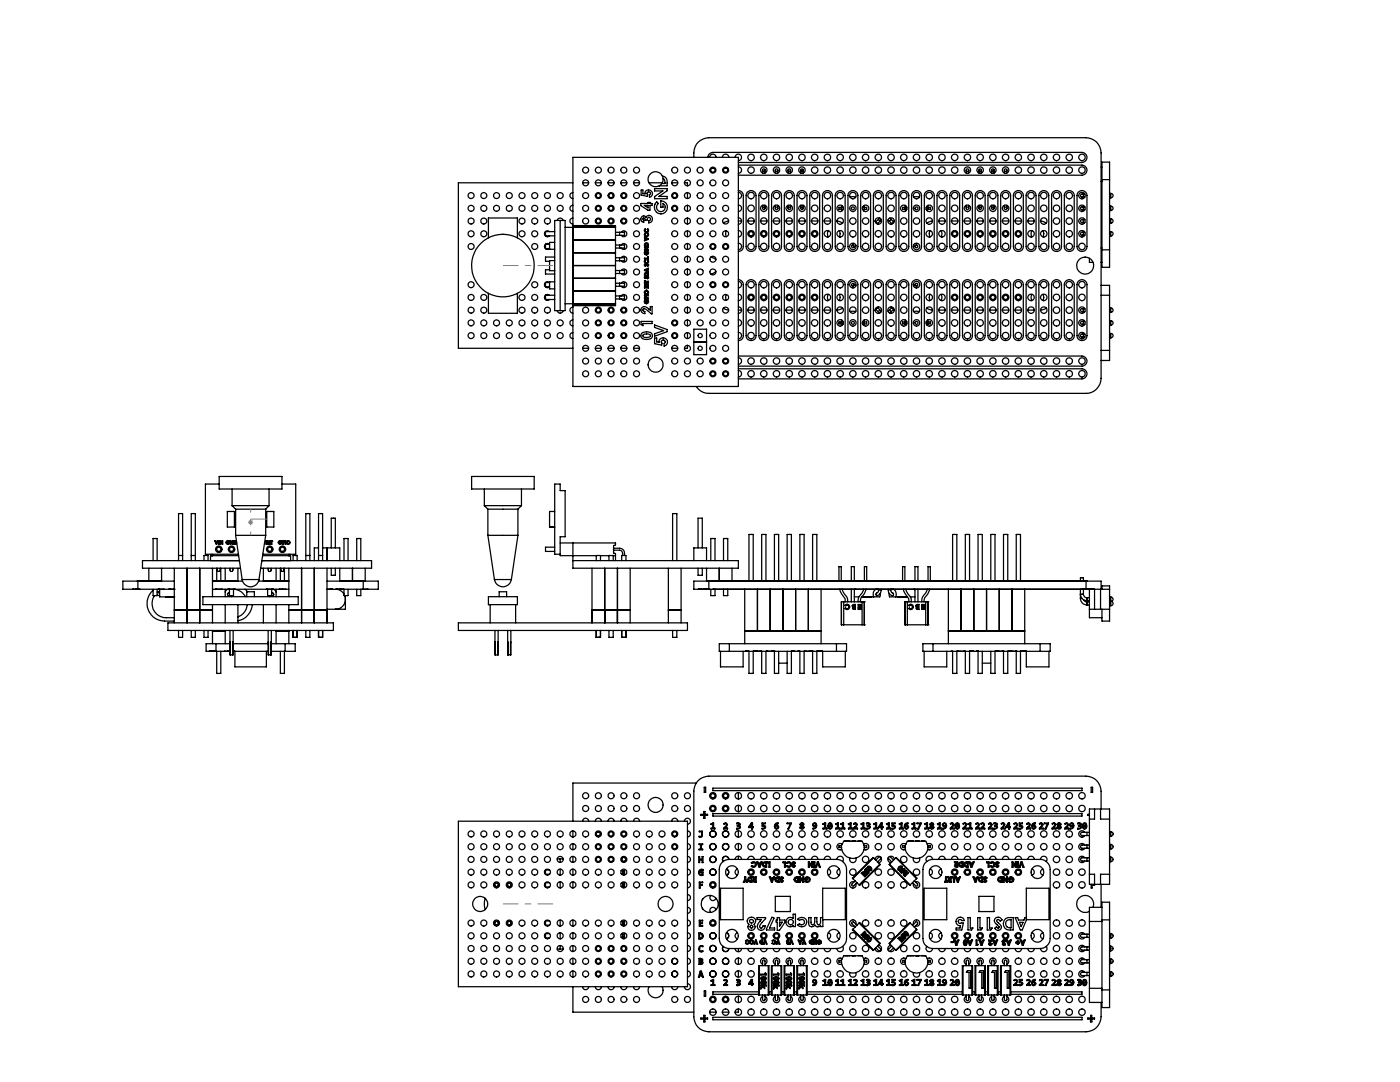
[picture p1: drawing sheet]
<svg xmlns="http://www.w3.org/2000/svg" width="279mm" height="216mm" viewBox="0 0 279 216" stroke-linecap="round" stroke-linejoin="round" font-family="sans-serif">
<g fill="none" stroke="#000" stroke-width=".25">
<path d="M114.3 38.4a.6 .6 0 0 0-.6 .6 .6 .6 0 0 0 .6 .6M114.3 31.4h33.1v45.7h-33.1zM114.3 36.5h-22.8v33h22.8M116.3 36.5h1.2M118.8 36.5h1.2M121.4 36.5h1.2M123.9 36.5h1.2M126.4 36.5h1.2M128 37.9h.3v.7l.4 .1a.74 .74 0 0 1 .7-.8 .74 .74 0 0 1 .8 .6 .74 .74 0 0 1-.6 .9v-.5a.33 .33 0 0 0 .2-.5 .33 .33 0 0 0-.5-.1 .33 .33 0 0 0 0 .5l-.1 .4-1.2-.3zM129.5 36.5h2.7M130.6 37.6h2.5v.5l-1.6 1.1h1.6v.5h-2.5v-.5l1.7-1.1h-1.7zM132.1 36.6l-.5 .5"/>
<path d="M132.2 35.1a1.12 1.12 0 0 1 .9 1.4v.6h-1.5M132.2 35.1a1.51 1.51 0 0 0-2.1-.7 1.51 1.51 0 0 0-.6 2.1 1.51 1.51 0 0 0 2.1 .6M132.2 35.1l.1 .5M132.3 35.6l.3 .3 .1 .7h-.6M132.3 35.6l-.2 1M134.1 36.5h1.2M136.6 36.5h.6v.6M137.2 38.4v1.2M138.5 31.4a3.2 3.2 0 0 1 3-3.9h75.2a3 3 0 0 1 3 3v45a3 3 0 0 1-3 3h-75.2a2.89 2.89 0 0 1-2.5-1.4M141.3 31.4a.93 .93 0 0 1 1-1h73.6a1.01 1.01 0 0 1 1 1 1.01 1.01 0 0 1-1 1h-68.5M141.6 31.4a.65 .65 0 0 1 .7-.6 .65 .65 0 0 1 .6 .6M144.1 31.4a.65 .65 0 0 1 .7-.6 .65 .65 0 0 1 .7 .6"/>
<path d="M146.7 31.4a.66 .66 0 0 1 .6-.7 .66 .66 0 0 1 .7 .7 .66 .66 0 0 1-.6 .7M147.4 33.3a.65 .65 0 0 1 .6 .7 .65 .65 0 0 1-.6 .6M147.4 32.9h68.5a1.01 1.01 0 0 1 1 1.1 1.01 1.01 0 0 1-1 1h-68.5M147.4 38.4a.65 .65 0 0 1 .6 .6 .65 .65 0 0 1-.6 .7M147.4 38a1.01 1.01 0 0 1 .9 1v10.2a.96 .96 0 0 1-.9 1M149.1 38.4a.99 .99 0 0 1 1.1-.3 .99 .99 0 0 1 .7 .9v10.2a.99 .99 0 0 1-1 1 .99 .99 0 0 1-1-1v-10.2zM151.7 38.4a.99 .99 0 0 1 1.1-.3 .99 .99 0 0 1 .6 .9v10.2a.99 .99 0 0 1-1 1 .99 .99 0 0 1-1-1v-10.2zM152.2 33.9v.6M152.7 33.9v.6M154.2 38.4a.99 .99 0 0 1 1.1-.3 .99 .99 0 0 1 .7 .9v10.2a.99 .99 0 0 1-1 1 .99 .99 0 0 1-1-1v-10.2zM154.7 33.9v.6M155.2 33.9v.6"/>
<path d="M156.7 38.4a.99 .99 0 0 1 1.1-.3 .99 .99 0 0 1 .7 .9v10.2a.99 .99 0 0 1-1 1 .99 .99 0 0 1-1-1v-10.2zM157.3 33.9v.6M157.8 33.9v.6M159.3 38.4a.99 .99 0 0 1 1.1-.3 .99 .99 0 0 1 .6 .9v10.2a.99 .99 0 0 1-.9 1 .99 .99 0 0 1-1-1v-10.2zM159.8 33.9v.6M160.3 33.9v.6M161.8 38.4a.99 .99 0 0 1 1.1-.3 .99 .99 0 0 1 .7 .9v10.2a.99 .99 0 0 1-1 1 .99 .99 0 0 1-1-1v-10.2zM164.4 38.4a.99 .99 0 0 1 1.1-.3 .99 .99 0 0 1 .6 .9v10.2a.99 .99 0 0 1-1 1 .99 .99 0 0 1-1-1v-10.2zM166.9 38.4a.99 .99 0 0 1 1.1-.3 .99 .99 0 0 1 .7 .9v10.2a.99 .99 0 0 1-1 1 .99 .99 0 0 1-1-1v-10.2zM169.4 38.4a.99 .99 0 0 1 1.1-.3 .99 .99 0 0 1 .7 .9v10.2a.99 .99 0 0 1-1 1 .99 .99 0 0 1-1-1v-10.2zM169.6 39.3h1.2M172 38.4a.99 .99 0 0 1 1.1-.3 .99 .99 0 0 1 .6 .9v10.2a.99 .99 0 0 1-.9 1 .99 .99 0 0 1-1-1v-10.2z"/>
<path d="M174.5 38.4a.99 .99 0 0 1 1.1-.3 .99 .99 0 0 1 .7 .9v10.2a.99 .99 0 0 1-1 1 .99 .99 0 0 1-1-1v-10.2zM177.1 38.4a.99 .99 0 0 1 1.1-.3 .99 .99 0 0 1 .6 .9v10.2a.99 .99 0 0 1-1 1 .99 .99 0 0 1-1-1v-10.2zM179.6 38.4a.99 .99 0 0 1 1.1-.3 .99 .99 0 0 1 .7 .9v10.2a.99 .99 0 0 1-1 1 .99 .99 0 0 1-1-1v-10.2zM182.1 38.4a.99 .99 0 0 1 1.1-.3 .99 .99 0 0 1 .7 .9v10.2a.99 .99 0 0 1-1 1 .99 .99 0 0 1-1-1v-10.2zM182.3 39.3h1.2M184.7 38.4a.99 .99 0 0 1 1.1-.3 .99 .99 0 0 1 .6 .9v10.2a.99 .99 0 0 1-.9 1 .99 .99 0 0 1-1-1v-10.2zM187.2 38.4a.99 .99 0 0 1 1.1-.3 .99 .99 0 0 1 .7 .9v10.2a.99 .99 0 0 1-1 1 .99 .99 0 0 1-1-1v-10.2zM189.8 38.4a.99 .99 0 0 1 1.1-.3 .99 .99 0 0 1 .6 .9v10.2a.99 .99 0 0 1-1 1 .99 .99 0 0 1-1-1v-10.2zM192.3 38.4a.99 .99 0 0 1 1.1-.3 .99 .99 0 0 1 .7 .9v10.2a.99 .99 0 0 1-1 1 .99 .99 0 0 1-1-1v-10.2zM192.8 33.9v.6M193.3 33.9v.6M194.8 38.4a.99 .99 0 0 1 1.1-.3 .99 .99 0 0 1 .7 .9v10.2a.99 .99 0 0 1-1 1 .99 .99 0 0 1-1-1v-10.2z"/>
<path d="M195.4 33.9v.6M195.9 33.9v.6M197.4 38.4a.99 .99 0 0 1 1.1-.3 .99 .99 0 0 1 .6 .9v10.2a.99 .99 0 0 1-.9 1 .99 .99 0 0 1-1-1v-10.2zM197.9 33.9v.6M198.4 33.9v.6M199.9 38.4a.99 .99 0 0 1 1.1-.3 .99 .99 0 0 1 .7 .9v10.2a.99 .99 0 0 1-1 1 .99 .99 0 0 1-1-1v-10.2zM200.4 33.9v.6M200.9 33.9v.6M202.5 38.4a.99 .99 0 0 1 1.1-.3 .99 .99 0 0 1 .6 .9v10.2a.99 .99 0 0 1-1 1 .99 .99 0 0 1-1-1v-10.2zM205 38.4a.99 .99 0 0 1 1.1-.3 .99 .99 0 0 1 .7 .9v10.2a.99 .99 0 0 1-1 1 .99 .99 0 0 1-1-1v-10.2zM207.5 38.4a.99 .99 0 0 1 1.1-.3 .99 .99 0 0 1 .7 .9v10.2a.99 .99 0 0 1-1 1 .99 .99 0 0 1-1-1v-10.2zM210.1 38.4a.99 .99 0 0 1 1.1-.3 .99 .99 0 0 1 .6 .9v10.2a.99 .99 0 0 1-.9 1 .99 .99 0 0 1-1-1v-10.2z"/>
<path d="M212.6 38.4a.99 .99 0 0 1 1.1-.3 .99 .99 0 0 1 .7 .9v10.2a.99 .99 0 0 1-1 1 .99 .99 0 0 1-1-1v-10.2zM215.2 38.4a.99 .99 0 0 1 1.1-.3 .99 .99 0 0 1 .6 .9v10.2a.99 .99 0 0 1-1 1 .99 .99 0 0 1-1-1v-10.2zM215.9 39.3h.6M215.9 38.7h.6M219.7 33.3h.2M219.7 36.2h.2M219.9 35.8v-3.5h1.5v3.5M219.9 35.8h1.5M219.9 35.8v14M221.4 39.5h.3M221.4 38.6h.3M221.4 35.8v14"/>
<path d="M221.7 38.6a.44 .44 0 0 1 .4 .4 .44 .44 0 0 1-.4 .5M221.7 38.6v.9M97.5 47.4v-3.9h5.8v3.9M97.5 58.5v4h5.8v-4M108.8 56.4a.6 .6 0 0 1 .9 0h-.8v.8h.8a.6 .6 0 0 1-.9 0 .6 .6 0 0 1 0-.8zM108.8 48.8a.6 .6 0 0 1 .9 0h-.8v.8h.8a.6 .6 0 0 1-.9 0 .6 .6 0 0 1 0-.8zM109.7 58.9a.6 .6 0 0 0-.9 0 .6 .6 0 0 0 0 .9 .6 .6 0 0 0 .9 0M109.7 46.2a.6 .6 0 0 0-.9 0 .6 .6 0 0 0 0 .9 .6 .6 0 0 0 .9 0M109.7 53.8h-.8v.9h1.8M110.7 58.9h-1.8v.9h1.8M110.7 51.3h-1.8v.8h.8M110.7 46.2h-1.8v.9h1.8"/>
<path d="M110.7 44h2.1v18h-2.1zM110.7 48.4h-1v1.3h1M110.7 52h-1v2h1M110.7 56.2h-1v1.4h1M111.2 44a.61 .61 0 0 1 .6-.5 .61 .61 0 0 1 .6 .5M111.8 44v18M112.8 45.4h10M114.3 43.5a.6 .6 0 0 0-.6 .6 .6 .6 0 0 0 .6 .6M114.3 41a.6 .6 0 0 0-.6 .6 .6 .6 0 0 0 .6 .6M114.3 50.4h8.5M114.3 45h8.5v16h-8.5M114.3 58.1h8.5"/>
<path d="M114.3 55.5h8.5M114.3 53h8.5M114.3 47.9h8.5M114.3 45.1h8.5M122.8 56.5h.8M122.8 57.1h.8M122.8 59.1h.8M122.8 59.7h.8M122.8 54.6h.8M122.8 54h.8M122.8 46.4h.8M122.8 47h.8"/>
<path d="M122.8 48.9h.8M122.8 49.5h.8M122.8 51.4h.8M122.8 52h.8M123.6 56.5h1v.6h-1M123.6 59.1h1v.6h-1M123.6 54h1v.6h-1M123.6 46.4h1v.6h-1M123.6 48.9h1v.6h-1M123.6 51.4h1v.6h-1M123.6 46.4v.6M123.6 48.9v.6"/>
<path d="M123.6 51.4v.6M123.6 54v.6M123.6 56.5v.6M123.6 59.1v.6M124 59.1a.6 .6 0 0 1 .9-.2 .6 .6 0 0 1 0 .9 .6 .6 0 0 1-.9-.1M124 56.5a.6 .6 0 0 1 .9-.1 .6 .6 0 0 1 0 .9 .6 .6 0 0 1-.9-.2M124 54a.6 .6 0 0 1 .9-.2 .6 .6 0 0 1 0 .9 .6 .6 0 0 1-.9-.1M124 51.4a.6 .6 0 0 1 .9-.1 .6 .6 0 0 1 0 .9 .6 .6 0 0 1-.9-.2M124 48.9a.6 .6 0 0 1 .9-.2 .6 .6 0 0 1 0 1 .6 .6 0 0 1-.9-.2M124 46.4a.6 .6 0 0 1 .9-.2 .6 .6 0 0 1 0 .9 .6 .6 0 0 1-.9-.1M127.9 40.6h1.4v-.2h.4v.2h.4v.4h-.4v.9h-.4l-1.4-.9zM128.1 43.3l.4-.2 .4 .3a.72 .72 0 0 1 1.3 .1 .72 .72 0 0 1-.7 1v-.4a.33 .33 0 0 0 .3-.5 .33 .33 0 0 0-.6 0v.3h-.4l-.2-.4a.23 .23 0 0 0-.3 .2 .23 .23 0 0 0 .2 .3v.3a.63 .63 0 0 1-.6-.4 .63 .63 0 0 1 .2-.6z"/>
<path d="M128.6 41h.7v.5zM128.6 47.3l.8 .3v.2l-.8 .2v-.1l.6-.2-.6-.2zM128.6 49.3h.8l-.5 .5h.5v.1h-.8v-.1l.6-.4h-.6zM128.6 51.5h.7v-.2h.1v.3h-.8zM128.6 53.8l.8-.3-.1 .2 .1 .6-.8-.3zM128.6 56l.2 .1h.6v.2h-.6l-.2 .1zM128.6 56.5h.8l-.5 .5h.5v.2h-.8v-.2l.6-.3h-.6zM128.6 57.3h.8v.2h-.8zM128.6 58.9h.8v.1h-.8zM128.7 59.2a.25 .25 0 0 1 .3 0 .25 .25 0 0 1 .1 .3h.3v.1h-.8zM128.7 48.5l.3-.1a.43 .43 0 0 1 .4 .7h-.8zM128.7 54.4h.3l.4 .1v.5h-.8z"/>
<path d="M128.7 59.8l.1 .1a.29 .29 0 0 0 0 .5 .29 .29 0 0 0 .4 0 .29 .29 0 0 0 0-.5v.3h-.2v-.4a.43 .43 0 0 1 .4 .6 .43 .43 0 0 1-.7 .1 .43 .43 0 0 1 0-.7zM128.7 55.1l.1 .1-.1 .2h.2a.27 .27 0 0 1 .4-.2 .27 .27 0 0 1 0 .4v-.3l-.4 .2a.2 .2 0 0 1-.2 0 .2 .2 0 0 1 0-.3zM128.7 52.7l.1 .1-.1 .1h.2a.26 .26 0 0 1 .4-.2 .26 .26 0 0 1 0 .4l-.1-.3-.3 .2a.21 .21 0 0 1-.3 0 .21 .21 0 0 1 .1-.3zM128.7 50.1l.1 .1a.29 .29 0 0 0 0 .4 .29 .29 0 0 0 .3 .1 .29 .29 0 0 0 .2-.4l-.1-.1v.2h-.2v-.3a.42 .42 0 0 1 .3 .6 .42 .42 0 0 1-.7 0 .42 .42 0 0 1 .1-.6zM128.8 45.6l.1 .2a.27 .27 0 0 0-.1 .4 .27 .27 0 0 0 .4 0 .27 .27 0 0 0 0-.4l.1-.2a.42 .42 0 0 1 0 .7 .42 .42 0 0 1-.6 0 .42 .42 0 0 1 .1-.7zM128.8 46.5l.1 .1-.1 .1a.29 .29 0 0 0 .1 .4 .29 .29 0 0 0 .4-.1 .29 .29 0 0 0-.1-.4l.1-.1a.43 .43 0 0 1 0 .6 .43 .43 0 0 1-.6 0 .43 .43 0 0 1 .1-.6zM128.8 51.8l.1 .1a.28 .28 0 0 0 0 .5 .28 .28 0 0 0 .4-.3l-.1-.2 .1-.1a.42 .42 0 0 1 0 .6 .42 .42 0 0 1-.6 0 .42 .42 0 0 1 .1-.6zM128.8 55.4h.1M128.8 53h.1M128.8 59.3l.1 .2h-.1zM128.8 53.9l.3-.1v.2zM128.9 54.5h.3l.1 .4h-.5z"/>
<path d="M128.9 48.6h.3l.1 .3h-.5zM129 59.8h.1M129 50.1h.1M131.1 40.3l.3 .3a.88 .88 0 0 0-.2 1.3 .88 .88 0 0 0 1.3 0 .88 .88 0 0 0-.2-1.3v.7h-.4v-1.2a1.32 1.32 0 0 1 1.3 1.5 1.32 1.32 0 0 1-1.8 1 1.32 1.32 0 0 1-.7-1.9zM137.2 41v1.2M137.2 43.5v1.2M137.2 46v1.2M137.2 48.6v1.2M137.2 51.1v1.2M137.2 53.7v1.2M137.2 56.2v1.2M137.2 58.7v1.2"/>
<path d="M140.2 53.9l.1 .1M140.3 52l-.1 .1M141.9 51.3l1 .5M142.9 54.2l-1 .5M145 46.1l-.2 .5 .2 .6M145 58.8l-.2 .5 .2 .6M145.4 44.1l-1 .4M147.4 55.8a1.01 1.01 0 0 1 .9 1v10.2a.96 .96 0 0 1-.9 1M147.4 56.2a.65 .65 0 0 1 .6 .6 .65 .65 0 0 1-.6 .7M147.4 58.7a.65 .65 0 0 1 .6 .7 .65 .65 0 0 1-.6 .6M147.4 43.5a.65 .65 0 0 1 .6 .6 .65 .65 0 0 1-.6 .7M147.4 48.5a.65 .65 0 0 1 .6 .7 .65 .65 0 0 1-.6 .6"/>
<path d="M147.4 46a.65 .65 0 0 1 .6 .7 .65 .65 0 0 1-.6 .6M147.4 40.9a.65 .65 0 0 1 .6 .7 .65 .65 0 0 1-.6 .6M147.4 44.1h.6M149.1 56.2a.99 .99 0 0 1 1.1-.3 .99 .99 0 0 1 .7 .9v10.2a.99 .99 0 0 1-1 1 .99 .99 0 0 1-1-1v-10.2zM149.2 44.1h1.3M151.7 56.2a.99 .99 0 0 1 1.1-.3 .99 .99 0 0 1 .6 .9v10.2a.99 .99 0 0 1-1 1 .99 .99 0 0 1-1-1v-10.2zM151.8 44.1h1.3M152.2 41v.6M152.7 41v.6M154.2 56.2a.99 .99 0 0 1 1.1-.3 .99 .99 0 0 1 .7 .9v10.2a.99 .99 0 0 1-1 1 .99 .99 0 0 1-1-1v-10.2zM154.3 44.1h1.3M154.7 41v.6"/>
<path d="M155.2 41v.6M156.7 56.2a.99 .99 0 0 1 1.1-.3 .99 .99 0 0 1 .7 .9v10.2a.99 .99 0 0 1-1 1 .99 .99 0 0 1-1-1v-10.2zM156.8 44.1h1.4M157.3 41v.6M157.8 41v.6M159.3 56.2a.99 .99 0 0 1 1.1-.3 .99 .99 0 0 1 .6 .9v10.2a.99 .99 0 0 1-.9 1 .99 .99 0 0 1-1-1v-10.2zM159.4 44.1h1.3M159.8 41v.6M160.3 41v.6M161.8 56.2a.99 .99 0 0 1 1.1-.3 .99 .99 0 0 1 .7 .9v10.2a.99 .99 0 0 1-1 1 .99 .99 0 0 1-1-1v-10.2zM161.9 44.1h1.3M164.4 56.2a.99 .99 0 0 1 1.1-.3 .99 .99 0 0 1 .6 .9v10.2a.99 .99 0 0 1-1 1 .99 .99 0 0 1-1-1v-10.2z"/>
<path d="M164.5 44.1h1.3M165.3 58.7a1.17 1.17 0 0 0 0 1.3M165.3 46a1.17 1.17 0 0 0 0 1.3M166.9 56.2a.99 .99 0 0 1 1.1-.3 .99 .99 0 0 1 .7 .9v10.2a.99 .99 0 0 1-1 1 .99 .99 0 0 1-1-1v-10.2zM167 44.1l1.2 .4M167.5 58.7a1.17 1.17 0 0 1 0 1.3M167.5 46a1.17 1.17 0 0 1 0 1.3M167.9 41.4h-.5v.4h.5M167.9 41.4v.4M167.9 41.8h.4M167.9 41.4h.4M167.9 41.8l.2 .3"/>
<path d="M168 41v.4M169.4 56.2a.99 .99 0 0 1 1.1-.3 .99 .99 0 0 1 .7 .9v10.2a.99 .99 0 0 1-1 1 .99 .99 0 0 1-1-1v-10.2zM170 57l.5 .4M170.4 56.6l.4 .4M170.5 48.6l-.5 .4M170.8 48.9l-.4 .5M172 56.2a.99 .99 0 0 1 1.1-.3 .99 .99 0 0 1 .6 .9v10.2a.99 .99 0 0 1-.9 1 .99 .99 0 0 1-1-1v-10.2zM172.1 41.4h.4M172.2 41.8h.3M172.4 41l.1 .4M172.5 41.8l-.2 .3M172.5 41.4v.4"/>
<path d="M172.5 41.4h.5v.4h-.5M174.5 56.2a.99 .99 0 0 1 1.1-.3 .99 .99 0 0 1 .7 .9v10.2a.99 .99 0 0 1-1 1 .99 .99 0 0 1-1-1v-10.2zM174.6 44.1l.7 .7M175.4 43.6l-.6 .6M175.6 43.5a.26 .26 0 0 0-.2 .4 .26 .26 0 0 0 .4 .1M175.8 44l-.6 .6M175.9 43.8l-.1 .2M177.1 56.2a.99 .99 0 0 1 1.1-.3 .99 .99 0 0 1 .6 .9v10.2a.99 .99 0 0 1-1 1 .99 .99 0 0 1-1-1v-10.2zM177.3 43.8v.2M177.3 44l.7 .6M177.5 43.5a.26 .26 0 0 1 .3 .4 .26 .26 0 0 1-.5 .1M177.7 43.6l.6 .6"/>
<path d="M178.5 44.1l-.7 .7M179.6 56.2a.99 .99 0 0 1 1.1-.3 .99 .99 0 0 1 .7 .9v10.2a.99 .99 0 0 1-1 1 .99 .99 0 0 1-1-1v-10.2zM180.6 41.4h-.5v.4h.5M180.6 41.4v.4M180.6 41.4h.4M180.6 41.8h.4M180.6 41.8l.2 .3M180.7 41v.4M182.1 56.2a.99 .99 0 0 1 1.1-.3 .99 .99 0 0 1 .7 .9v10.2a.99 .99 0 0 1-1 1 .99 .99 0 0 1-1-1v-10.2zM182.3 48.9l.4 .5M182.7 48.6l.4 .4M182.7 56.6l-.4 .4"/>
<path d="M183.1 57l-.4 .4M184.7 56.2a.99 .99 0 0 1 1.1-.3 .99 .99 0 0 1 .6 .9v10.2a.99 .99 0 0 1-.9 1 .99 .99 0 0 1-1-1v-10.2zM184.8 41.8h.4M184.9 41.4h.3M185.1 41l.1 .4M185.2 41.8l-.2 .3M185.2 41.4v.4M185.2 41.4h.5v.4h-.5M185.6 46a1.17 1.17 0 0 0 0 1.3M185.6 58.7a1.17 1.17 0 0 0 0 1.3M186.1 44.1l-1.1 .4M187.2 56.2a.99 .99 0 0 1 1.1-.3 .99 .99 0 0 1 .7 .9v10.2a.99 .99 0 0 1-1 1 .99 .99 0 0 1-1-1v-10.2z"/>
<path d="M187.3 44.1h1.3M187.8 46a1.17 1.17 0 0 1 0 1.3M187.8 58.7a1.17 1.17 0 0 1 0 1.3M189.8 56.2a.99 .99 0 0 1 1.1-.3 .99 .99 0 0 1 .6 .9v10.2a.99 .99 0 0 1-1 1 .99 .99 0 0 1-1-1v-10.2zM189.9 44.1h1.3M192.3 56.2a.99 .99 0 0 1 1.1-.3 .99 .99 0 0 1 .7 .9v10.2a.99 .99 0 0 1-1 1 .99 .99 0 0 1-1-1v-10.2zM192.4 44.1h1.3M192.8 41v.6M193.3 41v.6M194.8 56.2a.99 .99 0 0 1 1.1-.3 .99 .99 0 0 1 .7 .9v10.2a.99 .99 0 0 1-1 1 .99 .99 0 0 1-1-1v-10.2zM194.9 44.1h1.4M195.4 41v.6"/>
<path d="M195.9 41v.6M197.4 56.2a.99 .99 0 0 1 1.1-.3 .99 .99 0 0 1 .6 .9v10.2a.99 .99 0 0 1-.9 1 .99 .99 0 0 1-1-1v-10.2zM197.5 44.1h1.3M197.9 41v.6M198.4 41v.6M199.9 56.2a.99 .99 0 0 1 1.1-.3 .99 .99 0 0 1 .7 .9v10.2a.99 .99 0 0 1-1 1 .99 .99 0 0 1-1-1v-10.2zM200 44.1h1.3M200.4 41v.6M200.9 41v.6M202.5 56.2a.99 .99 0 0 1 1.1-.3 .99 .99 0 0 1 .6 .9v10.2a.99 .99 0 0 1-1 1 .99 .99 0 0 1-1-1v-10.2zM202.6 44.1h1.3M205 56.2a.99 .99 0 0 1 1.1-.3 .99 .99 0 0 1 .7 .9v10.2a.99 .99 0 0 1-1 1 .99 .99 0 0 1-1-1v-10.2z"/>
<path d="M205.1 44.1h1.3M206 58.7a1.17 1.17 0 0 0 0 1.3M206 46a1.17 1.17 0 0 0 0 1.3M207.5 56.2a.99 .99 0 0 1 1.1-.3 .99 .99 0 0 1 .7 .9v10.2a.99 .99 0 0 1-1 1 .99 .99 0 0 1-1-1v-10.2zM207.6 44.1l1.2 .4M208.1 58.7a1.17 1.17 0 0 1 0 1.3M208.1 46a1.17 1.17 0 0 1 0 1.3M210.1 56.2a.99 .99 0 0 1 1.1-.3 .99 .99 0 0 1 .6 .9v10.2a.99 .99 0 0 1-.9 1 .99 .99 0 0 1-1-1v-10.2zM212.6 56.2a.99 .99 0 0 1 1.1-.3 .99 .99 0 0 1 .7 .9v10.2a.99 .99 0 0 1-1 1 .99 .99 0 0 1-1-1v-10.2zM215.2 56.2a.99 .99 0 0 1 1.1-.3 .99 .99 0 0 1 .6 .9v10.2a.99 .99 0 0 1-1 1 .99 .99 0 0 1-1-1v-10.2zM215.9 41.9h.6M215.9 41.3h.6"/>
<path d="M215.9 44.4h.6M215.9 43.8h.6M215.9 47h.6M215.9 46.4h.6M217.4 51.5v.9h.7M219.7 56.9h1.7v2M219.7 58.9h1.7M219.7 52.4h.2M219.7 49.5h.2M219.9 49.8v3.5h1.5v-3.5M219.9 49.8h1.5M221.4 46.2h.3"/>
<path d="M221.4 42h.3M221.4 41.1h.3M221.4 44.6h.3M221.4 43.7h.3M221.4 47.1h.3M221.4 58.9v11M221.7 41.1a.44 .44 0 0 1 .4 .5 .44 .44 0 0 1-.4 .4M221.7 43.7a.44 .44 0 0 1 .4 .4 .44 .44 0 0 1-.4 .5M221.7 46.2a.44 .44 0 0 1 .4 .5 .44 .44 0 0 1-.4 .4M221.7 41.1v.9M221.7 43.7v.9M221.7 46.2v.9"/>
<path d="M111.2 62a.61 .61 0 0 0 .6 .5 .61 .61 0 0 0 .6-.5M112.8 60.6h10M114.3 66.4a.6 .6 0 0 0-.6 .6 .6 .6 0 0 0 .6 .6M114.3 63.8a.6 .6 0 0 0-.6 .6 .6 .6 0 0 0 .6 .6M114.3 61.3a.6 .6 0 0 0-.6 .6 .6 .6 0 0 0 .6 .6M114.3 60.9h8.5M116.3 69.5h1.2M118.8 69.5h1.2M121.4 69.5h1.2M123.9 69.5h1.2M126.4 69.5h1.2M128 64.1h2.1v.5h-1.8v.4l-.3-.2z"/>
<path d="M128 66.6a1.51 1.51 0 0 1 2.2 .2v.4a1.4 1.4 0 0 1-2.2 .1zM128.1 61.3a1.25 1.25 0 0 1 1.7 .6v-.7h.3v1.4h-.1a1.95 1.95 0 0 0-1.6-1l-.1 .4 .4 .2v.4a.72 .72 0 0 1-.7-.4 .72 .72 0 0 1 .1-.9zM128.4 66.8l.9-.2 .5 .2v.3a1.23 1.23 0 0 1-1.5 0zM130.6 67.5h.5v.7l.5 .1a.83 .83 0 0 1 .7-.9 .83 .83 0 0 1 .9 .7 .83 .83 0 0 1-.7 1v-.6a.37 .37 0 0 0 .2-.5 .37 .37 0 0 0-.6-.1 .37 .37 0 0 0 0 .6l-.1 .4-1.4-.3zM130.6 64.8l2.5 1v.4l-2.5 .9v-.5l1.8-.6-1.8-.7zM134.1 69.5h1.2M137.2 68.9v.6h-.6M137.2 61.3v1.2M137.2 63.8v1.2M137.2 66.4v1.2M138.5 65.7h2.5v5.1h-2.5zM138.5 68.2h2.5"/>
<path d="M144.4 61.5l1 .4M147.4 73.9a.65 .65 0 0 1 .6 .7 .65 .65 0 0 1-.6 .6M147.4 73.6h68.5a1.01 1.01 0 0 1 1 1 1.01 1.01 0 0 1-1 1h-68.5M147.4 71.4a.65 .65 0 0 1 .6 .7 .65 .65 0 0 1-.6 .6M147.4 71h68.5a1.01 1.01 0 0 1 1 1.1 1.01 1.01 0 0 1-1 1h-68.5M147.4 61.2a.65 .65 0 0 1 .6 .7 .65 .65 0 0 1-.6 .6M147.4 63.8a.65 .65 0 0 1 .6 .6 .65 .65 0 0 1-.6 .7M147.4 66.3a.65 .65 0 0 1 .6 .7 .65 .65 0 0 1-.6 .6M147.4 61.9h.6M149.2 61.9h1.3M151.8 61.9h1.3M154.3 61.9h1.3"/>
<path d="M156.8 61.9h1.4M159.4 61.9h1.3M161.9 61.9h1.3M164.5 61.9h1.3M167.9 64.2h-.5v.4h.5M167.9 64.2v.4M167.9 64.2h.4M167.9 64.6h.4M167.9 64.6l.2 .3M168 63.9v.3M168.2 61.5l-.5 .2-.7 .2M169.6 62.2h1.2"/>
<path d="M172.1 64.6h.4M172.2 64.2h.3M172.4 63.9l.1 .3M172.5 64.6l-.2 .3M172.5 64.2v.4M172.5 64.2h.5v.4h-.5M174.8 61.7l.6 .7M175.2 61.4l.6 .6M175.3 61.2l-.7 .7M175.4 62.4h.2M175.9 62.2a.25 .25 0 0 0-.4-.2 .25 .25 0 0 0-.1 .4M177.3 62v.2"/>
<path d="M177.3 62a.25 .25 0 0 1 .5 .1 .25 .25 0 0 1-.3 .3M177.8 61.2l.7 .7M178 61.4l-.7 .6M178.3 61.7l-.6 .7M180.6 64.2h-.5v.4h.5M180.6 64.2v.4M180.6 64.2h.4M180.6 64.6h.4M180.6 64.6l.2 .3M180.7 63.9v.3M182.3 62.2h1.2M184.8 64.2h.4"/>
<path d="M184.9 64.6h.3M185 61.5l.4 .2 .7 .2M185.1 63.9l.1 .3M185.2 64.6l-.2 .3M185.2 64.2v.4M185.2 64.2h.5v.4h-.5M187.3 61.9h1.3M189.9 61.9h1.3M192.4 61.9h1.3M194.9 61.9h1.4M197.5 61.9h1.3M200 61.9h1.3"/>
<path d="M202.6 61.9h1.3M205.1 61.9h1.3M208.8 61.5l-.4 .2-.8 .2M215.9 67.3h.6M215.9 66.7h.6M215.9 62.2h.6M215.9 61.6h.6M215.9 64.7h.6M215.9 64.1h.6M219.7 69.9h1.7M221.4 69.9v2h-1.7M221.4 62.3h.3"/>
<path d="M221.4 61.5h.3M221.4 64.9h.3M221.4 64h.3M221.4 67.4h.3M221.4 66.5h.3M221.7 64a.44 .44 0 0 1 .4 .4 .44 .44 0 0 1-.4 .5M221.7 66.5a.44 .44 0 0 1 .4 .5 .44 .44 0 0 1-.4 .4M221.7 61.5a.44 .44 0 0 1 .4 .4 .44 .44 0 0 1-.4 .4M221.7 61.5v.8M221.7 64v.9M221.7 66.5v.9M43.7 95.1h12.6v2.5h-12.6z"/>
<path d="M43.7 96.6h-2.7v14h6.6M46.3 97.6v3.3M53.7 97.6v3.3M56.3 96.6h2.7v14h-6.5M94.1 95.1h12.5v2.5h-12.5zM96.7 97.6v3.3M104.1 97.6v3.3M24.5 116h3v1.6h-3zM26.5 117.6h.1M26.5 117.6h8.3M27.1 117.6h.1M27.2 117.6h.1"/>
<path d="M27.4 116h2M27.5 116h7.3M27.8 117.6h.1M29.7 113.4v2.5h2.5v-2.5M30 115.9v.1M30.6 117.6v1.3h.8v-1.3M30.6 111.9v-4.4h.8v4.4M30.6 117.8a3.5 3.5 0 0 0-1 3.9 3.5 3.5 0 0 0 3.2 2.2h2M30.8 118.9a2.81 2.81 0 0 0 2.4 4.4h1.6M31.4 118.1l.5 .2M31.4 118.7l.5 .2M31.6 117.6h.1"/>
<path d="M31.9 117.6v1.5h2.9M31.9 117.9l-.5 .3M32 115.9v.1M32.6 117.6h.1M33.1 119.1h.1M33.3 119.1h.1M33.6 119.1h.1M33.7 117.6h.1M33.8 119.1h.1M33.9 117.6h.1M34 119.1h.1M34 119.1h.3"/>
<path d="M34.3 119.1h.1M34.3 119.1h.4M34.6 117.6h.1M34.7 119.1h.1M34.7 117.6h.1M34.8 113.4v10.9M35.6 110.8h.8M35.6 111.9v-9.4h.8v9.4M37.3 113.4v10.9M38.2 110.8h.8M38.2 111.9v-9.4h.8v9.4M39.9 113.4v10.9"/>
<path d="M40.5 119.1h19v1.5h-19zM40.7 111.9v-1.1h.8v1.1M42.2 110.6v.3M42.4 117.6h15.2M42.4 116h6M42.4 110.6v.3M42.4 113.4v5.7M42.9 107.9h.1l.2 .5 .2-.5h.1l-.2 .7zM43 117.6h.1M43.3 113.4v2.5M43.4 113.4l.1 .6h.4l.1-.6M43.6 107.9h.1v.7h-.1z"/>
<path d="M43.9 107.9l.4 .5v-.5h.1v.7l-.4-.5v.5h-.1zM44.1 113.4v2.5M44.2 117.6h.1M44.9 113.4v2.5M44.9 117.6v1.5M45.1 108.1l.4-.2 .3 .1-.1 .1a.25 .25 0 0 0-.4-.1 .25 .25 0 0 0 0 .4 .25 .25 0 0 0 .4 0h-.2v-.2h.3a.37 .37 0 0 1-.4 .4 .37 .37 0 0 1-.3-.5zM45.4 102.1h1.4v3.1h-1.4zM45.5 117.6a.64 .64 0 0 0-.6 .5M45.5 117.6h.1M45.6 117.6h.2v1.3h.8v-1.3M45.8 118.2a.31 .31 0 0 0-.4 .3 .31 .31 0 0 0 .4 .3M45.9 113.4l.1 .6h.4l.1-.6"/>
<path d="M46 107.9l.4 .5v-.5h.1v.7l-.4-.5v.5h-.1zM46.2 115.9v.1M46.2 118.9v.2M46.3 100.9h7.4M46.3 100.9l.7 .7M46.7 117.6a2.75 2.75 0 0 1 2.3 1.5M46.7 117.6h.1M46.8 108a.23 .23 0 0 1 .3 .2 .23 .23 0 0 1-.3 .3zM47 101.6h6M47 106.8h6M47 101.6v5.2M47 106.8l1.3 8.8"/>
<path d="M47.2 108.1l-.2-.2h-.3v.7l.4-.1 .1-.2M47.2 115.9v.1M47.5 113.4v2.5h-5.1M47.6 110.9h-5.6v1M47.8 111.9h-19.4v1.5h19.6M48.3 115.6a1.69 1.69 0 0 0 1.7 1.5 1.69 1.69 0 0 0 1.7-1.5M48.3 115.6h3.4M48.9 117.6l.5 .5M49.2 119.1v-1h1.6v1M51.6 116h6M52.2 111.9h22v1.5h-22.2M52.4 110.9h5.6v1"/>
<path d="M52.6 113.4v2.5h5M52.8 115.9v.1M53 101.6v5.2M53 106.8l-1.3 8.8M53.1 107.9h.1v.7h-.1zM53.2 117.6h.1M53.2 102.1h1.4v3.1h-1.4zM53.4 107.9l.4 .5v-.5h.1v.7h-.1l-.3-.5v.5h-.1zM53.4 117.6v1.3h.8v-1.3a.65 .65 0 0 1 .9 .5M53.5 113.4l.1 .6h.4l.1-.6M53.7 100.9l-.7 .7M53.8 118.9v.2"/>
<path d="M53.8 115.9v.1M54 107.9h.4l-.1 .1v.6zM54.2 118.2l.2 .1M54.4 117.6h.1M54.5 118.3a.28 .28 0 0 1 .1 .3 .28 .28 0 0 1-.2 .3l-.2-.1M55.1 113.4v2.5M55.1 117.6v1.5M55.6 108.1l.3-.2 .3 .1a.32 .32 0 0 0-.4 0 .32 .32 0 0 0-.1 .4h.4h-.2v-.2h.4a.37 .37 0 0 1-.5 .4 .37 .37 0 0 1-.2-.5zM55.7 117.6h.6M55.7 117.6h.1M56 113.4v2.5M56.1 113.4l.1 .6h.4l.1-.6"/>
<path d="M56.3 117.6h.1M56.3 117.6h.6M56.4 107.9h.1a.21 .21 0 0 1 .3 .2 .21 .21 0 0 1-.3 .2v.3h-.1zM56.5 108v.2M56.5 108h.1M56.5 108.2h.1M56.6 108l.1 .1M56.7 108.1h.1M56.7 108.1l-.1 .1M56.8 113.4v2.5M56.9 107.9h.1v.7h-.1zM56.9 117.6h.1"/>
<path d="M57.6 110.6v.3M57.6 113.4v5.7M57.9 110.6v.3M58.5 111.9v-1.1h.8v1.1M60.2 113.4v10.9M61 110.8h.8M61 111.9v-9.4h.8v9.4M62.7 113.4v10.9M63.6 110.8h.8M63.6 111.9v-9.4h.8v9.4M63.6 109.3h-.9v2.6M64.4 109.3h3.4v2.6"/>
<path d="M65.3 117.6h8M65.3 116h7.2M65.3 109.3v2.6M65.3 113.4v10.9M65.9 117.6h.1M66 117.6h.1M66.1 113.4v1.4h.8v-1.4M66.1 109.3v-5.9h.8v5.9M66.2 117.6h.1M66.9 117.6a1.9 1.9 0 0 1 1.8 .9M67.1 117.6h.1M67.7 117.6h.1"/>
<path d="M67.8 113.4v2.5h5.1v-2.5M67.9 117.6h.1M68.1 115.9v.1M68.4 117.6h.1M68.7 111.9v-4.4h.8v4.4M68.7 117.6v1.3h.8v-1.3M68.8 118.9a1.96 1.96 0 0 1-1.9 2.7M68.9 118.9v2.7h-3.6M70.1 115.9v.1M70.3 113.4v2.5M70.6 115.9v.1M71.2 117.6v1.3h.8v-1.3"/>
<path d="M71.2 111.9v-4.4h.8v4.4M72.3 117.6h.1M72.5 116h3v1.6h-3zM72.6 115.9v.1M73.3 117.6h.1M96.7 100.9h7.4M96.7 100.9l.7 .7M97.4 101.6h6M97.4 106.8h6M97.4 106.8l1.3 8.8M97.4 101.6v5.2M97.5 119.1h5.8v1.5h-5.8z"/>
<path d="M98.7 115.6a1.71 1.71 0 0 0 1.7 1.5 1.71 1.71 0 0 0 1.7-1.5M98.7 115.6h3.4M99.6 119.1v-1h1.5v1M103.4 106.8l-1.3 8.8M103.4 101.6v5.2M104.1 100.9l-.7 .7M110.7 109.2h-1.8v.8h1.8M110.7 102.1h-1v3.1h1M111.8 108.3h11v.4l-.4 .2v1.4l.4 .2v1.4M111.8 110.6h-1.1v-14h1.1v1.3h1v9.2h-1v3.8h7.2M114.3 108.3v5.1h33.1v-1.5h-33.1M118.1 113.4v10.9"/>
<path d="M119 110.8h.8M119 110.8v1.1M119.8 110.8v1.1M119.8 110.9h1.7M120.7 113.4v10.9M121.5 110.8h.9M121.5 110.8v1.1M122.4 110.8v1.1M122.4 110.9h.4M122.4 109.8h1.2a.6 .6 0 0 1 .6 .6v.4M122.4 109.4h1.2a1.07 1.07 0 0 1 1 1.4M123.2 113.4v10.9"/>
<path d="M124.1 111.9v-1.1h.8v1.1M125.8 113.4v10.9M133.4 113.4v10.9M134.2 111.9v-9.4h.9v9.4M135.9 113.4v10.9M138.5 111.9v-2.6h2.5v2.6M139.3 113.4v1.4h.9v-1.4M139.3 109.3v-5.9h.9v5.9M139.4 117.6h.1M139.5 117.6h.1M139.5 117.6h1.7M139.6 117.6h.1"/>
<path d="M139.9 117.6h.1M140.4 117.6h.1M140.5 117.6h.1M140.8 117.6h.1M141 113.4v2.5h74.9M141.2 117.6h.1M141.3 115.9v.1M141.5 116h-3v1.6h3M141.5 117.6h75.2M141.5 116v1.6M141.5 116h75.2M141.9 117.6v1.3h.8v-1.3"/>
<path d="M141.9 111.9v-4.4h.8v4.4M142.3 117.6h.1M142.3 115.9v.1M143.5 113.4v2.5M144.4 117.6v1.3h.8v-1.3M144.4 111.9v-4.4h.8v4.4M146.1 113.4v2.5M148.6 117.6v10.8M149.5 115.9v-9.3h.8v9.3M151.2 117.6v8.3M152 115.9v-9.3h.9v9.3M153.7 117.6v8.3"/>
<path d="M154.6 115.9v-9.3h.8v9.3M156.2 117.6v8.3M157.1 115.9v-9.3h.8v9.3M158.8 117.6v8.3M159.6 115.9v-9.3h.9v9.3M161.3 117.6v8.3M162.2 115.9v-9.3h.8v9.3M163.9 117.6v10.8M167.4 115.9v-2.8h.5v2.8M167.6 117.6l.4 .9 .7 1v.6M168.1 117.6l.4 .8a1.79 1.79 0 0 1 .7 1.7M169.9 115.9v-2.8h.6v2.8"/>
<path d="M169.9 117.6v2.5M170.5 117.6v2.5M170.5 119.1h.9M170.8 117.6l-.3 .1M172 119.1h.5M172.4 117.6l-.4 .7a1.96 1.96 0 0 0-.8 1.8M172.5 115.9v-2.8h.5v2.8M172.5 119.1h.1M172.7 119.1h.1M172.8 117.6l-.5 1.1a1.41 1.41 0 0 0-.6 1.4M172.9 119.1h.1M173 119.1h-.5"/>
<path d="M173.1 119.1h.1M173.2 119.1h.6M173.2 119.1h.1M173.2 119.1h.2M173.8 119.1h.2M173.8 119.1h.1M174.9 117.6a1.1 1.1 0 0 0-.6 1.5M175 117.6l.3 .1M175.3 117.7l-.1 .5a.31 .31 0 0 0-.4 .3 .31 .31 0 0 0 .3 .3l.3-.1 .3-.4 .2-.6M175.3 117.7h.6M175.3 117.6v.1M175.7 118.4l-.1 .7h-3.6"/>
<path d="M175.9 117.6v.1M177.3 117.7a.89 .89 0 0 0 1 1.1 .32 .32 0 0 0 0-.4 .32 .32 0 0 0-.3-.1l-.2-.6M177.3 117.7h.5M177.3 117.6v.1M177.4 118.4l.1 .7h3.6M177.8 117.6v.1M178.1 117.6l-.3 .1M178.2 117.6h.1a1.17 1.17 0 0 1 .5 1.5M179.2 119.1h.2M179.4 119.1h.1M180 119.1h-.6M180.1 119.1h.1"/>
<path d="M180.1 115.9v-2.8h.5v2.8M180.2 119.1h.1M180.3 117.6l.4 .9 .7 1v.6M180.6 119.1h-.4M180.8 117.6l.4 .8a1.79 1.79 0 0 1 .7 1.7M180.8 119.1h.1M181 119.1h-.3M181.7 119.1h.9M182.4 117.6l.2 .1M182.6 115.9v-2.8h.6v2.8M182.6 117.6v2.5M183.2 117.6v2.5"/>
<path d="M185.1 117.6l-.4 .7a1.96 1.96 0 0 0-.8 1.8M185.2 115.9v-2.8h.5v2.8M185.5 117.6l-.5 1.1a1.41 1.41 0 0 0-.6 1.4M189.3 117.6v10.8M190.1 115.9v-9.3h.9v9.3M191.8 117.6v8.3M192.7 115.9v-9.3h.8v9.3M194.3 117.6v8.3M195.2 115.9v-9.3h.8v9.3M196.9 117.6v8.3M197.7 115.9v-9.3h.9v9.3M199.4 117.6v8.3"/>
<path d="M200.3 115.9v-9.3h.8v9.3M202 117.6v8.3M202.8 115.9v-9.3h.9v9.3M204.5 117.6v10.8M215.6 119.4a1.33 1.33 0 0 0 1.3 1.3M215.6 115.9v-.6h.6v.6M215.6 119.4h.3M215.6 117.6v1.8M215.9 117.6h.1M215.9 115.9l1 .1M215.9 115.9v.1M216 117.6h.5"/>
<path d="M216 117.6h.1M216.2 118.6a.72 .72 0 0 0 .7 .7M216.2 118.6h-.5a1.27 1.27 0 0 0 1.2 1.3M216.2 117.6v1M216.3 119.7l.2 .3 .4 .1M216.5 117.6h.1M216.5 117.6h.4M216.7 116h3v1.6M216.7 117.6h3M216.7 116v1.6M216.9 117.6h.1M216.9 119.3v.6"/>
<path d="M216.9 119.9h.5M216.9 119.3h.5M217.1 117.6h.1M217.1 117.6h1.3v4M217.4 117.6v4M217.7 117.6h.1M217.8 117.6h.1M218.1 117.6h.1M219.6 117.6v4M219.7 117.6h1.7M219.9 117.6v-.7h1.5v.7M221.4 117.6v4"/>
<path d="M221.4 119.1h.3M221.7 119.1a.44 .44 0 0 1 .4 .5 .44 .44 0 0 1-.4 .4M221.7 119.1v.9M33.5 124.3h33v1.5h-33zM34.8 121.7h7.6M35.6 125.8v1.4h.8v-1.4M38.2 125.8v1.4h.8v-1.4M40.7 125.8v1.4h.8v-1.4M41.7 130h.1M41.7 130h.2M42 130h.1M42 130h.2"/>
<path d="M42.2 130h.1M42.3 130h.1M42.4 130h.1M42.4 125.9h2.5M42.4 120.6v3.7M42.4 125.8v2.6M42.6 130h.1M42.7 130h.1M42.8 130h.1M43.1 128.4h-2v1.6h2M43.1 130h2.8h-.5M43.1 128.4h2.8"/>
<path d="M43.1 128.4v1.6M43.3 130v4.4h.8v-4.4M44.7 130h.1M44.7 130h.7M44.9 120.6v3.7M44.9 125.8v2.6M45.4 130h.1M45.9 125.8l.1 4.9M45.9 128.1l.1 2.6M46 130.7h.4M46.5 125.8v4.9h-.1M46.5 128.1h-.1v2.6"/>
<path d="M46.5 128.4h7M46.5 130h7M46.6 130h.1M46.9 130v3.1h6.3v-3.1M47.5 120.6v3.7M49.4 120.6a2.94 2.94 0 0 1-1.9 2.5M50.3 120.6a3.5 3.5 0 0 1-2.8 3.3M52.6 120.6v3.7M53.5 125.8l.1 4.9M53.5 128.1l.1 2.6M53.6 130.7h.4M54.2 125.8v4.9h-.2"/>
<path d="M54.2 128.1h-.2v2.6M54.2 128.4h2.7M54.2 130h2.7M55.1 125.9h2.5M55.1 120.6v3.7M55.1 125.8v2.6M56 130v4.4h.8v-4.4M56.9 128.4h2v1.6h-2M56.9 128.4v1.6M57.6 121.7h7.7M57.6 120.6v3.7M57.6 125.8v2.6"/>
<path d="M58.5 125.8v1.4h.8v-1.4M61 125.8v1.4h.8v-1.4M63.6 125.8v1.4h.8v-1.4M91.5 124.3h45.7v1.5h-45.7zM97.8 120.6v3.7M98.8 125.8v4.9M98.8 128.1v2.6M98.8 130.7h.5M99.4 125.8l-.1 4.9M99.4 128.1l-.1 2.6M101.3 125.8l.1 4.9M101.3 128.1l.1 2.6"/>
<path d="M101.4 130.7h.5M102 125.8l-.1 4.9M102 128.1l-.1 2.6M102.9 120.6v3.7M118.1 121.7h7.7M119 127.2h.8M119 125.8v1.4M119.8 125.8v1.4M121.5 125.8v1.4h.9v-1.4M124.1 125.8v1.4h.8v-1.4M133.4 121.7h2.5M134.2 125.8v1.4h.9v-1.4"/>
<path d="M143.8 130v3.1h4.5v-3.1M145.6 128.4h-2.1v1.6h2.1M145.6 128.4h21.3M145.6 130h21.3M145.6 128.4v1.6M148.6 125.9h15.3M148.8 130h.1M148.8 130h.3M149.1 130h.4v4.4h.8v-4.4M149.1 130h.1M150.3 130h.5M150.3 130h.1"/>
<path d="M150.8 130h.1M150.9 130h.1M151.1 130h.1M151.6 130h.4v4.4h.9v-4.4M153 130h.1M153.1 130h.1M154.1 130h.1M154.1 130h.3M154.4 130h.1M154.5 130h.1M154.6 130v4.4h.8v-4.4M155.4 132.3h1.7"/>
<path d="M157.1 130v4.4h.8v-4.4h.4M158.3 130h.1M159.2 130h.1M159.2 130h.4v4.4h.9v-4.4h.5M161 130h.1M161.4 130h.1M161.5 130h.1M161.5 130h.5M161.9 130h.1M161.9 130h.3M162.2 130v4.4h.8v-4.4M162.2 130h.1"/>
<path d="M163 130h.1M163 130h.4M163.1 130h.8M163.4 130h.1M163.4 130h.4M163.8 130h.1M163.9 130h.1M164.2 130v3.1h4.5v-3.1M166.9 128.4h2v1.6h-2M166.9 128.4v1.6M167.9 120.1v4.6M167.9 120.1h.5"/>
<path d="M167.9 124.7h.5M167.9 120.1h.1M167.9 124.7h.1M168.4 120.1h3.6M168.4 124.7h3.6M168.4 120.1v4.6M168.6 120.8a.53 .53 0 0 1 .8-.1 .53 .53 0 0 1 0 .8 .53 .53 0 0 1-.8-.1l.2-.1a.35 .35 0 0 0 .5 .1 .35 .35 0 0 0 0-.6 .35 .35 0 0 0-.5 .1zM170.1 120.8l.6-.2v1a.32 .32 0 0 1-.4 0 .32 .32 0 0 1 0-.5zM170.3 120.8h.2v.2h-.1zM170.3 121.3l.2-.1v.2zM171.3 120.6h.5v1h-.5v-.2h.3v-.2h-.3v-.1h.3v-.3h-.3zM172 120.1h.5"/>
<path d="M172 124.7h.5M172 120.1v4.6M172.5 120.1v4.6M172.5 120.1h.1M172.5 124.7h.1M180.6 120.1v4.6M180.6 120.1h.5M180.6 124.7h.5M180.6 120.1h.1M180.6 124.7h.1M181.1 120.1v4.6M181.1 120.1h3.6"/>
<path d="M181.1 124.7h3.6M181.3 120.8a.53 .53 0 0 1 .8-.1 .53 .53 0 0 1 0 .8 .53 .53 0 0 1-.8-.1l.2-.1a.35 .35 0 0 0 .5 .1 .35 .35 0 0 0 0-.6 .35 .35 0 0 0-.5 .1zM182.8 120.8l.6-.2v1a.32 .32 0 0 1-.4 0 .32 .32 0 0 1 0-.5zM183 120.9l.2-.1v.2zM183 121.3l.2-.1v.2zM184 120.6h.5v1h-.5v-.2h.3v-.2h-.3v-.1h.3v-.3h-.3zM184.4 130v3.1h4.5v-3.1M184.7 120.1h.5M184.7 124.7h.5M184.7 120.1v4.6M185.2 120.1v4.6M185.2 120.1h.1"/>
<path d="M185.2 124.7h.1M186.2 128.4h-2v1.6h2M186.2 128.4v1.6M186.2 128.4h21.4M186.2 130h21.4M189.3 125.9h15.2M189.8 130h.1M190.1 130v4.4h.9v-4.4h1.4M192.3 130h.4v4.4h.8v-4.4M192.4 130h.1M193.6 130h.1M193.8 130h.1"/>
<path d="M193.9 130h.1M194.1 130h.1M194.2 130h.1M194.8 130h.1M195 130h.1M195.1 130h.1M195.2 130v4.4h.8v-4.4M196 132.3h1.7M197.7 130v4.4h.9v-4.4h.6M199.2 130h.1M199.2 130h.8M200 130h.3v4.4h.8v-4.4h.5"/>
<path d="M200 130h.1M200.2 130h.1M201.6 130h.1M201.8 130h.1M202.2 130h.1M202.6 130h.1M202.7 130h.1M202.8 130v4.4h.9v-4.4M203.8 130h.1M203.9 130h.1M204.3 130h.1M204.4 130h.1"/>
<path d="M204.5 130h.1M204.6 130h.1M204.8 130v3.1h4.5v-3.1M207.6 128.4h2v1.6h-2M207.6 128.4v1.6M216.9 120.1v.6M216.9 120.7h.5M216.9 120.1h.5M217.4 121.6v1.7h2.5M217.4 121.6h4M219.9 121.6v2.3h1.5v-2.3M221.4 120h.3"/>
<path d="M221.4 120.9h.3M221.7 120v.9M221.8 120a.43 .43 0 0 1 .3 .5 .43 .43 0 0 1-.4 .4M139 156.2h-24.7v7.7M140.5 157.1h.3v1h-.3zM142.3 157.3h73.6v.5h-73.6zM147.4 158.2v1.2M217.8 157.1h.3v1h-.3zM91.5 163.9h45.7v33h-45.7zM96.8 179.2a3.4 3.4 0 0 0 0 2.3M98.8 176.8v.1M98.8 176.2h.6v.7h-.6z"/>
<path d="M98.8 176.2v.1M99.3 176.2l.1 .1M99.4 176.8l-.1 .1M101.3 176.8l.1 .1M101.3 176.2h.7v.7h-.7zM101.4 176.2l-.1 .1M101.9 176.2l.1 .1M102 176.8l-.1 .1M109.7 176.1h-.8v.9h.8M109.7 173.6h-.8v.8h.8M111.2 171.4h1.2M111.8 171.4v.7"/>
<path d="M111.8 173.4v1.2M111.8 176v1.2M114.3 165.8v1.2M114.3 168.3v1.2M114.3 170.9v1.2M114.3 173.4v1.2M114.3 176v1.2M116.3 163.9a.6 .6 0 0 1 .6-.6 .6 .6 0 0 1 .6 .6M118.8 163.9a.6 .6 0 0 1 .6-.6 .6 .6 0 0 1 .6 .6M121.4 163.9a.6 .6 0 0 1 .6-.6 .6 .6 0 0 1 .6 .6M123.9 163.9a.6 .6 0 0 1 .6-.6 .6 .6 0 0 1 .6 .6M124 176.9h.2"/>
<path d="M124 176.2h.2M124 174.3h.2M124 173.7h.2M124.2 173.7h.4v.6h-.4M124.2 176.2h.4v.7h-.4M124.2 173.7v.6M124.2 176.2v.7M124.2 176.4h.4M124.2 176.7h.4M124.2 173.8h.4M124.2 174.2h.4M126.4 163.9a.6 .6 0 0 1 .6-.6 .6 .6 0 0 1 .6 .6"/>
<path d="M134.1 163.9a.6 .6 0 0 1 .6-.6 .6 .6 0 0 1 .6 .6M136.6 163.9a.6 .6 0 0 1 .6-.6 .6 .6 0 0 1 .6 .6 .6 .6 0 0 1-.6 .6M137.2 178.5a.6 .6 0 0 1 .6 .6 .6 .6 0 0 1-.6 .6M137.2 176a.6 .6 0 0 1 .6 .6 .6 .6 0 0 1-.6 .6M137.2 173.4a.6 .6 0 0 1 .6 .6 .6 .6 0 0 1-.6 .6M137.2 170.9a.6 .6 0 0 1 .6 .6 .6 .6 0 0 1-.6 .6M137.2 168.3a.6 .6 0 0 1 .6 .6 .6 .6 0 0 1-.6 .6M137.2 165.8a.6 .6 0 0 1 .6 .6 .6 .6 0 0 1-.6 .6M139.5 170.9h.1v.5h.5v-.5h.2v1.2h-.2v-.5h-.5v.5h-.1zM139.5 168.4h.7v.1h-.2v.9h.2v.2h-.7v-.2h.3v-.9h-.3zM139.6 165.8h.6l-.1 1.2h-.6v-.1h.5v-.2v-.7h-.4zM139.6 176h.6v.1h-.5v.4h.5v.2h-.5v.5h-.1z"/>
<path d="M139.6 173.6l.6-.1 .1 .2a.46 .46 0 0 0-.7 .3 .46 .46 0 0 0 .5 .5v-.4h-.2v-.1h.4v.6a.62 .62 0 0 1-.8-.2 .62 .62 0 0 1 .1-.8zM139.9 162.5h.5v-.6h.3v.6h.5v.2h-.5v.6h-.3v-.6h-.5zM140.3 179.4l-.1 .1M141.9 178.7a.61 .61 0 0 0 .1 1 .61 .61 0 0 0 .9-.5M141.9 164.4l.5-.2v1h.3v.2h-.8v-.2h.3v-.8l-.3 .1zM142.3 162.3h73.6v.5h-73.6zM143.8 177.2h4.5v6.3h-4.5zM144.1 172.1a1.92 1.92 0 0 1 1.5-.6h21.3a2.05 2.05 0 0 1 2 2v13.8a2.05 2.05 0 0 1-2 2h-21.3a1.99 1.99 0 0 1-2.1-2v-13.8a1.91 1.91 0 0 1 .6-1.4zM144.4 171.9a.6 .6 0 0 1 .2-1 .6 .6 0 0 1 .8 .6 .63 .63 0 0 0-.8-.6 .63 .63 0 0 0-.3 1M144.4 164.4l.4-.2 .3 .1v.4l-.5 .5h.6v.2h-.8l.6-.9-.1-.2-.4 .2zM145 173.4a.62 .62 0 0 1 .4 .6 .62 .62 0 0 1-.4 .6M145 173.4a.67 .67 0 0 1 .5 .6 .67 .67 0 0 1-.5 .7"/>
<path d="M146.7 171.5a.65 .65 0 0 1 .6-.6 .65 .65 0 0 1 .7 .6M147 164.3a.34 .34 0 0 1 .6-.1 .34 .34 0 0 1-.1 .5l.2 .3v.3l-.7 .1v-.1l.6-.1-.1-.3h-.4l.2-.2a.2 .2 0 0 0 .2-.2 .2 .2 0 0 0-.2-.2l-.3 .1zM147.2 173.4a.66 .66 0 0 0-.5 .6 .66 .66 0 0 0 .5 .7M147.4 160.7v1.3M147.4 165.8v1.2M147.4 168.3v1.3M147.4 170.9v.6M148.6 175h.2v.4l.4 .6h-.3l-.2-.4-.1 .4h-.3l.3-.6zM149.2 171.5a.65 .65 0 0 1 .7-.6 .65 .65 0 0 1 .6 .6M149.4 175h.7v1a.59 .59 0 0 1-.8-.2 .59 .59 0 0 1 .1-.8zM149.5 175.3l.4-.1v.7l-.4-.3zM149.9 172.2a.57 .57 0 0 1 .9-.1 .57 .57 0 0 1 0 .8 .57 .57 0 0 1-.9 0l.2-.2a.37 .37 0 0 0 .5 .1 .37 .37 0 0 0 0-.6 .37 .37 0 0 0-.5 .1z"/>
<path d="M149.9 164.2h.3v.8h.2v.1h-.2v.3h-.2v-.3h-.6zM150 164.4v.6h-.4zM150.2 175h.3l.2 .4v-.4h.2v1a.38 .38 0 0 1-.5 0 .38 .38 0 0 1 0-.5h.1zM150.5 175.7l.2-.1v.3zM151.1 172h.1l.1 .2h.5l.1-.2h.2l-.4 1h-.2zM151.4 172.4h.3l-.1 .4zM151.8 171.5a.65 .65 0 0 1 .6-.6 .65 .65 0 0 1 .7 .6M152.1 164.2h.7v.2h-.5v.3h.2a.36 .36 0 0 1 .3 .3 .36 .36 0 0 1-.2 .3l-.5 .1v-.1a.32 .32 0 0 0 .4 0 .32 .32 0 0 0 0-.4l-.4-.1zM152.4 172h.6v1a.59 .59 0 0 1-.7-.2 .59 .59 0 0 1 .1-.8zM152.4 172.3l.4-.1v.7l-.4-.3zM153.2 172h.5v1h-.2v-.8h-.3zM153.5 175h.2l.1 .2h.5l.1-.2h.2l-.5 1h-.1z"/>
<path d="M153.9 175.4h.3l-.1 .4zM154.3 171.5a.65 .65 0 0 1 .7-.6 .65 .65 0 0 1 .6 .6M154.7 175.2l.3-.2h.5v1a.61 .61 0 0 1-.7-.1 .61 .61 0 0 1-.1-.7zM154.7 164.9l.3-.1a.25 .25 0 0 1 .2 .4 .25 .25 0 0 1-.4-.1zM154.7 164.7h.1M154.7 178.9h3v3h-3zM154.8 164.4l.5-.2v.2l-.5 .1-.1 .2a.41 .41 0 0 1 .6 .1 .41 .41 0 0 1-.1 .6 .41 .41 0 0 1-.6-.2v-.6zM154.9 175.3l.4-.1v.7l-.4-.3zM155.8 175l.2-.1 .4 .3h-.5l.3 .4a.29 .29 0 0 1-.1 .4 .29 .29 0 0 1-.4-.1l.4-.1a.53 .53 0 0 1-.3-.8zM156.3 172h.4v1h-.1v-.8h-.3zM156.8 171.5a.65 .65 0 0 1 .7-.6 .65 .65 0 0 1 .7 .6M157 172.2a.56 .56 0 0 1 .8-.1 .56 .56 0 0 1 0 .8 .56 .56 0 0 1-.8 0l.1-.2a.37 .37 0 0 0 .5 .1 .37 .37 0 0 0 0-.6 .37 .37 0 0 0-.5 .1z"/>
<path d="M157.1 164.2h.8l-.5 1.2h-.2l.6-1h-.7zM158.2 172l.2-.1 .3 .3h-.4l.3 .4a.29 .29 0 0 1-.1 .4 .29 .29 0 0 1-.4-.1l.4-.1a.53 .53 0 0 1-.3-.8zM158.7 175h.6v1a.59 .59 0 0 1-.7-.2 .59 .59 0 0 1 .1-.8zM158.7 175.3l.4-.1v.7l-.4-.3zM159.4 171.5a.65 .65 0 0 1 .6-.6 .65 .65 0 0 1 .7 .6M159.6 175h.1l.5 .7v-.7h.2v1h-.2l-.5-.7v.7h-.1zM159.7 164.4l.4-.2 .3 .2v.2l-.2 .2 .2 .2-.1 .4-.6-.1v-.3l.2-.2-.2-.1zM159.8 164.4l.3-.1 .2 .2-.2 .2zM159.9 165l.2-.1 .2 .2a.26 .26 0 0 1-.2 .2 .26 .26 0 0 1-.3-.2zM160.8 175a.57 .57 0 0 1 .8 .2 .57 .57 0 0 1-.2 .8 .57 .57 0 0 1-.7-.1l.1-.2a.36 .36 0 0 0 .6 .1 .36 .36 0 0 0 0-.6 .36 .36 0 0 0-.6 .1h.3v.2h-.5zM161.3 172h.2l.5 .7v-.7h.2v1h-.2l-.5-.7v.7h-.2zM161.9 171.5a.65 .65 0 0 1 .7-.6 .65 .65 0 0 1 .6 .6"/>
<path d="M162.2 164.4l.4-.2a.65 .65 0 0 1 .4 .8 .65 .65 0 0 1-.8 .4v-.1l.5-.1 .1-.3h-.4l-.2-.2zM162.4 164.4h.3l.1 .3-.4 .1zM162.4 172h.2v1h-.2zM163.1 172h.2l.4 1h-.2l-.3-.7-.3 .7h-.1zM164.2 164.4l.6-.2v1h.2v.2h-.7v-.2h.3v-.8l-.3 .1zM164.5 171.5a.65 .65 0 0 1 .6-.6 .65 .65 0 0 1 .7 .6M165.3 173.4a.67 .67 0 0 1 .5 .6 .67 .67 0 0 1-.5 .7M165.4 164.3l.3-.1 .3 .2a.76 .76 0 0 1-.2 1h-.3a.8 .8 0 0 1-.1-1.1zM165.4 165.1l.5-.4-.1 .5-.2 .1zM165.6 164.3l.3 .2-.5 .4zM166.8 164.4l.5-.2v1h.3v.2h-.8v-.2h.3v-.8l-.3 .1zM167 171.5a.66 .66 0 0 1 .9-.6 .66 .66 0 0 1 .3 1"/>
<path d="M167.5 173.4a.66 .66 0 0 0-.5 .6 .66 .66 0 0 0 .5 .7M167.8 164.4l.5-.2v1h.3v.2h-.8v-.2h.3v-.8l-.2 .1zM167.9 168.8l.5-.9h3.6l.5 .9M167.9 168.8a2.29 2.29 0 0 0 2.3 2.5 2.29 2.29 0 0 0 2.3-2.5M167.9 168.8h-.5v.3h.6M168.1 168.5a.66 .66 0 0 0-1.1 .4 .66 .66 0 0 0 1 .6M168.6 167.8h.5M168.6 167.8v.1M169.1 167.8h.5M169.1 167.8v.1M169.3 164.4l.6-.2v1h.2v.2h-.8v-.2h.4v-.8l-.3 .1zM169.6 167.8v.1"/>
<path d="M169.6 171.2a.65 .65 0 0 0 .6 .9 .65 .65 0 0 0 .6-.9M170.1 167.8h.1M170.1 167.8v.1M170.1 167.8h.3M170.2 175.3l1.2 1.3M170.4 167.8h.2M170.4 164.4a.4 .4 0 0 1 .7 0l-.1 .5-.4 .3h.5v.2h-.7l.5-.8-.1-.2-.4 .1zM170.4 167.8v.1M170.5 176a.65 .65 0 0 0-.9 .5 .65 .65 0 0 0 .7 .7 .65 .65 0 0 0 .5-.9M170.6 167.8v.1M170.7 175.8l-.5 .4a.31 .31 0 0 0-.3 .3 .31 .31 0 0 0 .3 .3 .31 .31 0 0 0 .4-.2l.4-.5M170.7 167.8v.1"/>
<path d="M171.3 167.8v.1M171.8 167.8v.1M171.8 164.4l.6-.2v1h.2v.2h-.7v-.2h.3v-.8l-.3 .1zM171.9 174.2l.5-.3 .2 .2v.2l.5 .2-.2 .1-.5-.2 .3 .4-.1 .1zM172.2 174.2h.1M172.3 174.1l.1 .1-.1 .2-.1-.2zM172.3 168.5a.64 .64 0 0 1 1.1 .4 .64 .64 0 0 1-1 .6M172.5 168.8h.5v.3h-.5M172.9 173.2l.1 .2-.2 .2 .1 .2a.34 .34 0 0 1 .4-.1 .34 .34 0 0 1 .1 .5 .34 .34 0 0 1-.5 .1l.2-.2a.16 .16 0 0 0 .2-.1 .16 .16 0 0 0-.2-.2 .16 .16 0 0 0-.1 .2l-.2 .1-.3-.5zM172.9 164.3a.38 .38 0 0 1 .5-.1 .38 .38 0 0 1 .2 .5h-.2l.3 .3-.1 .3-.7 .1v-.1l.6-.1-.1-.3h-.3l.1-.2a.2 .2 0 0 0 .3-.2 .2 .2 0 0 0-.3-.2l-.3 .1zM173.2 172.9a.61 .61 0 0 1 .7 .8h-.1a.6 .6 0 0 1-.6-.8zM173.2 173.1a.41 .41 0 0 1 .5 .5l-.3-.2z"/>
<path d="M174.3 171.2l-.1-.1-4.1 4.1 .1 .1M174.3 171.2l-4.1 4.1M174.3 171.2l1.3 1.2M174.4 164.4l.5-.2v1h.3v.2h-.8v-.2h.3v-.8l-.3 .1zM174.8 171.6l.4-.4a.33 .33 0 0 1 .4-.3 .33 .33 0 0 1 .3 .3 .33 .33 0 0 1-.3 .4l-.4 .4M175.6 172.4l.1 .1-4.1 4.2-.2-.1M175.6 172.4l-4.2 4.2M175.6 170.9h-.1a.67 .67 0 0 0-.9 .6M175.8 164.2h.3v.8h.1v.1h-.1v.3h-.2v-.3h-.6zM175.9 171.2a.64 .64 0 0 1-.6 .9M175.9 164.4v.6h-.4zM176.9 164.4l.6-.2v1h.2v.2h-.7v-.2h.3v-.8l-.3 .1z"/>
<path d="M177.3 171.2a.63 .63 0 0 0 .5 .9M177.5 172.4l4.1 4.3v-.1M177.5 170.9h.1a.64 .64 0 0 1 .9 .6M177.5 172.4l1.4-1.3 4.1 4.1-.1 .1M177.5 172.4l4.1 4.2M178 164.2h.6v.2h-.4v.3l.4 .1 .1 .2a.56 .56 0 0 1-.7 .4v-.1a.31 .31 0 0 0 .4 0 .31 .31 0 0 0 0-.4l-.4-.1zM178.3 171.6l-.4-.4a.32 .32 0 0 0-.6-.2 .32 .32 0 0 0 .2 .6l.5 .4M178.8 171.2l4.1 4.1M179.4 173l.3-.2a.33 .33 0 0 1 .4 .4l-.4 .4-.3 .1-.2-.2zM179.5 164.4l.5-.2v1h.3v.2h-.8v-.2h.3v-.8l-.3 .1zM179.5 173.1l.2-.1h.2l-.4 .5-.1-.1zM180.1 173.4a.34 .34 0 0 1 .4 0 .34 .34 0 0 1 .1 .4l-.1-.1a.16 .16 0 0 0-.2-.2 .16 .16 0 0 0-.1 .2 .16 .16 0 0 0 .1 .1l.1 .1-.5 .3-.3-.3 .1-.1 .3 .2 .1-.1-.1-.1z"/>
<path d="M180.4 174.4l.3 .1-.1 .1zM180.6 168.8a2.29 2.29 0 0 0 2.3 2.5 2.29 2.29 0 0 0 2.3-2.5M180.6 168.8l.5-.9h3.6l.5 .9M180.6 168.8h-.5v.3h.6M180.7 164.9l.1-.1a.25 .25 0 0 1 .4 .2 .25 .25 0 0 1-.4 .2zM180.7 164.4l.5-.2v.2l-.4 .1-.1 .2a.41 .41 0 0 1 .6 .1 .41 .41 0 0 1-.2 .6 .41 .41 0 0 1-.5-.2l-.1-.3zM180.7 164.7h.1M180.8 168.5a.66 .66 0 0 0-1.1 .4 .66 .66 0 0 0 1 .6M180.8 173.7l.2 .1-.2 .5 .4-.2 .1 .1-.7 .7-.3-.5 .1-.2h.3zM181.3 167.8h.5M181.3 167.8v.1M181.8 167.8h.5"/>
<path d="M181.8 167.8v.1M182 164.4l.6-.2v1h.2v.2h-.8v-.2h.4v-.8l-.3 .1zM182.3 167.8v.1M182.3 171.2a.65 .65 0 0 0 .6 .9 .65 .65 0 0 0 .6-.9M182.5 175.8l.4 .4a.31 .31 0 0 1 .3 .3 .31 .31 0 0 1-.3 .3 .31 .31 0 0 1-.3-.2l-.5-.5M182.7 176a.65 .65 0 0 1 .9 .5 .65 .65 0 0 1-.8 .7 .65 .65 0 0 1-.5-.9M182.8 167.8h.1M182.8 167.8v.1M182.8 167.8h.3M182.9 175.3l-1.3 1.3M183 164.2h.8l-.5 1.2h-.2l.6-1h-.7zM183.1 167.8h.2"/>
<path d="M183.1 167.8v.1M183.3 167.8v.1M183.4 167.8v.1M184 167.8v.1M184.4 177.2h4.5v6.3h-4.5zM184.5 167.8v.1M184.5 164.4l.6-.2v1h.2v.2h-.7v-.2h.3v-.8l-.3 .1zM184.7 172.1a1.92 1.92 0 0 1 1.5-.6h21.4a2.05 2.05 0 0 1 2 2v13.8a2.05 2.05 0 0 1-2 2h-21.4a1.99 1.99 0 0 1-2-2v-13.8a1.91 1.91 0 0 1 .5-1.4zM185 168.5a.64 .64 0 0 1 1.1 .4 .64 .64 0 0 1-1 .6M185.2 168.8h.5v.3h-.5M185.6 164.4l.3-.2 .4 .2-.2 .4 .3 .3-.2 .3-.6-.1v-.3l.2-.2-.2-.1zM185.6 173.4a.67 .67 0 0 1 .5 .6 .67 .67 0 0 1-.5 .7"/>
<path d="M185.8 165l.1-.1 .3 .3h-.4zM185.8 164.4h.3l.1 .2-.2 .1zM186.1 171.5a.64 .64 0 0 0-.9-.6 .64 .64 0 0 0-.2 1M187.1 164.4l.5-.2v1h.3v.2h-.8v-.2h.3v-.8l-.3 .1zM187.3 171.5a.65 .65 0 0 1 .7-.6 .65 .65 0 0 1 .6 .6M187.8 173.4a.66 .66 0 0 0-.5 .6 .66 .66 0 0 0 .5 .7M188.1 164.4l.4-.2a.64 .64 0 0 1 .4 .8 .64 .64 0 0 1-.8 .4l.1-.1a.39 .39 0 0 0 .5-.4h-.4l-.2-.1zM188.3 164.4h.3l.1 .3-.4 .1zM188.7 175h.2v.9h.2v.1h-.6v-.1h.2zM189.1 175h.2l.3 .4 .1-.4h.1v1a.38 .38 0 0 1-.5 0 .38 .38 0 0 1 0-.5h.1zM189.4 175.6h.3v.3l-.3-.1zM189.7 164.4a.4 .4 0 0 1 .6-.1v.4l-.4 .5h.5v.2h-.7l.5-.8-.1-.2-.4 .1z"/>
<path d="M189.9 171.5a.65 .65 0 0 1 .6-.6 .65 .65 0 0 1 .7 .6M190 175h.5v1h-.2v-.8h-.3zM190.5 172h.2l.2 .4 .1-.4h.1v1a.38 .38 0 0 1-.5 0 .38 .38 0 0 1 0-.5h.1zM190.6 175h.3v.2h.5l.1-.2h.2l-.5 1h-.1zM190.7 172.7l.3-.1v.3zM190.8 164.3l.3-.1 .3 .2a.76 .76 0 0 1-.2 1h-.3a.8 .8 0 0 1-.1-1.1zM190.8 165.1l.5-.4-.1 .5-.2 .1zM190.9 164.4l.2-.1 .2 .2-.5 .4zM191 175.4h.3l-.1 .4zM191.4 172.2l.3-.2h.5v1a.61 .61 0 0 1-.7-.1 .61 .61 0 0 1-.1-.7zM191.6 172.3l.4-.1v.7l-.4-.3zM192.2 164.4a.4 .4 0 0 1 .6-.1l.1 .4-.5 .5h.6v.2h-.8l.5-.8v-.2l-.4 .1z"/>
<path d="M192.4 171.5a.65 .65 0 0 1 .7-.6 .65 .65 0 0 1 .6 .6M192.6 172h.6v1a.59 .59 0 0 1-.7-.2 .59 .59 0 0 1 .1-.8zM192.7 172.3l.3-.1v.7l-.4-.3zM193.2 164.4l.5-.2v1h.3v.2h-.8v-.2h.3v-.8l-.2 .1zM193.4 172h.2v.2h.5l.1-.2h.2l-.4 1h-.2zM193.7 172.4h.3l-.1 .4zM194.2 175h.2l.1 .2h.4l.1-.2h.2l-.4 1h-.2zM194.5 175.4h.3l-.1 .4zM194.7 164.4a.4 .4 0 0 1 .7-.1v.4l-.5 .5h.6v.2h-.8l.6-.8-.1-.2-.4 .1zM194.9 171.5a.65 .65 0 0 1 .7-.6 .65 .65 0 0 1 .7 .6M195.3 175.2l.4-.2h.4v1a.61 .61 0 0 1-.6-.1 .61 .61 0 0 1-.2-.7zM195.4 178.9h3v3h-3z"/>
<path d="M195.5 175.3l.4-.1v.7l-.4-.3zM195.8 164.4a.4 .4 0 0 1 .7 0l-.1 .5-.4 .3h.5v.2h-.7l.5-.8-.1-.2-.4 .1zM196.4 175l.2-.1 .4 .3h-.5l.3 .4a.29 .29 0 0 1 0 .4 .29 .29 0 0 1-.4-.1l.3-.1a.53 .53 0 0 1-.3-.8zM196.7 175.8h.1M196.9 172h.5v1h-.2v-.8h-.3zM197.3 164.4a.4 .4 0 0 1 .6-.1v.4l-.4 .5h.5v.2h-.7l.5-.8-.1-.2-.4 .1zM197.5 171.5a.65 .65 0 0 1 .6-.6 .65 .65 0 0 1 .7 .6M197.6 172.2a.56 .56 0 0 1 .8-.1 .56 .56 0 0 1 0 .8 .56 .56 0 0 1-.8 0l.1-.2a.37 .37 0 0 0 .6 .1 .37 .37 0 0 0 0-.6 .37 .37 0 0 0-.6 .1zM198.3 164.3a.38 .38 0 0 1 .5-.1 .38 .38 0 0 1 .2 .5h-.2l.3 .3-.1 .3-.7 .1v-.1l.6-.1-.1-.3h-.3l.1-.2a.2 .2 0 0 0 .3-.2 .2 .2 0 0 0-.3-.2l-.3 .1zM198.8 172l.2-.1 .4 .3h-.5l.3 .4a.29 .29 0 0 1 0 .4 .29 .29 0 0 1-.4-.1l.3-.1a.53 .53 0 0 1-.3-.8zM199.1 172.8h.1M199.3 175h.7v1a.59 .59 0 0 1-.8-.2 .59 .59 0 0 1 .1-.8z"/>
<path d="M199.4 175.3l.4-.1v.7l-.4-.3zM199.8 164.4a.4 .4 0 0 1 .6-.1l.1 .4-.5 .5h.6v.2h-.8l.5-.8v-.2l-.4 .1zM200 171.5a.65 .65 0 0 1 .7-.6 .65 .65 0 0 1 .6 .6M200.2 175h.2l.5 .7v-.7h.1v1h-.1l-.5-.7v.7h-.2zM201.2 164.2h.3v.8h.1v.1h-.1v.3h-.2v-.3h-.6zM201.3 164.4v.6h-.4zM201.4 175a.57 .57 0 0 1 .8 .2 .57 .57 0 0 1-.1 .8 .57 .57 0 0 1-.8-.1l.2-.2a.36 .36 0 0 0 .5 .1 .36 .36 0 0 0 0-.6 .36 .36 0 0 0-.5 .1h.3v.2h-.6zM202 172h.1l.5 .7v-.7h.2v1h-.2l-.4-.7v.7h-.2zM202.4 164.4a.4 .4 0 0 1 .6-.1v.4l-.4 .5h.5v.2h-.7l.5-.8-.1-.2-.4 .1zM202.6 171.5a.65 .65 0 0 1 .6-.6 .65 .65 0 0 1 .7 .6M203.1 172h.2v1h-.2zM203.4 164.2h.6v.2h-.4v.3l.4 .1 .1 .2a.56 .56 0 0 1-.7 .4v-.1a.31 .31 0 0 0 .4 0 .31 .31 0 0 0 0-.4l-.4-.1z"/>
<path d="M203.8 172h.2l.4 1h-.2l-.3-.7-.3 .7h-.2zM204.8 177.2h4.5v6.3h-4.5zM204.9 164.4a.4 .4 0 0 1 .6-.1l.1 .4-.5 .5h.6v.2h-.8l.5-.8v-.2l-.4 .1zM205.1 171.5a.65 .65 0 0 1 .7-.6 .65 .65 0 0 1 .6 .6M206 173.4a.67 .67 0 0 1 .4 .6 .67 .67 0 0 1-.4 .7M206.1 164.9l.1-.1a.25 .25 0 0 1 .4 .2 .25 .25 0 0 1-.4 .2zM206.1 164.4l.5-.2v.2l-.4 .1-.1 .2a.41 .41 0 0 1 .6 .1 .41 .41 0 0 1-.2 .6 .41 .41 0 0 1-.5-.2l-.1-.3zM206.1 164.7h.1M207.4 164.4a.4 .4 0 0 1 .7-.1v.4l-.5 .5h.6v.2h-.8l.6-.8-.1-.2-.4 .1zM207.6 171.5a.66 .66 0 0 1 .9-.6 .66 .66 0 0 1 .3 1M208.1 173.4a.66 .66 0 0 0-.5 .6 .66 .66 0 0 0 .5 .7M208.4 164.2h.8l-.5 1.2h-.2l.6-1h-.7z"/>
<path d="M210 164.4a.4 .4 0 0 1 .6-.1v.4l-.4 .5h.5v.2h-.7l.5-.8-.1-.2-.4 .1zM211 164.4l.3-.2 .4 .2-.2 .4 .3 .3-.2 .3-.6-.1v-.3l.2-.2-.2-.1zM211.2 165l.1-.1 .3 .3h-.4zM211.2 164.4h.3l.1 .2-.2 .1zM212.5 164.4a.4 .4 0 0 1 .6-.1l.1 .4-.5 .5h.6v.2h-.8l.5-.8v-.2l-.4 .1zM213.5 164.4l.4-.2a.64 .64 0 0 1 .4 .8 .64 .64 0 0 1-.8 .4l.1-.1a.39 .39 0 0 0 .5-.4h-.4l-.2-.1zM213.8 164.4h.2l.1 .3-.4 .1-.1-.2zM215.1 164.3l.3-.1 .4 .2-.2 .3 .2 .3-.2 .3-.5 .1v-.1l.4-.1 .2-.1-.2-.2h-.3v-.2l.3-.1 .1-.2h-.5zM216.2 164.3l.3-.1 .3 .2a.76 .76 0 0 1-.2 1h-.3a.8 .8 0 0 1-.1-1.1zM216.2 165.1l.5-.4-.1 .5-.2 .1zM216.3 164.4l.2-.1 .2 .2-.5 .4zM216.5 168.6a.66 .66 0 0 0-1-.2 .66 .66 0 0 0 0 1.1 .66 .66 0 0 0 1-.2"/>
<path d="M216.5 171.2a.66 .66 0 0 0-1-.2 .66 .66 0 0 0 0 1 .66 .66 0 0 0 1-.2M216.5 166.1a.66 .66 0 0 0-1-.2 .66 .66 0 0 0 0 1 .66 .66 0 0 0 1-.2M216.9 168.6h-.5a.4 .4 0 0 0-.6 .1 .4 .4 0 0 0 0 .5l1.1 .1M216.9 171.2h-.5a.4 .4 0 0 0-.6 0 .4 .4 0 0 0 0 .6h1.1M216.9 166.1h-.5a.4 .4 0 0 0-.6 0 .4 .4 0 0 0 0 .6h1.1M216.9 166.1v.6M216.9 168.6v.7M216.9 171.2v.6M216.9 166.7h.5M216.9 166.1h.5M216.9 169.3h.5M216.9 168.6h.5"/>
<path d="M216.9 171.8h.5M216.9 171.2h.5M217.4 174.4v2.1h4v-2.1M217.4 163.4v-2h4v2M217.4 174.4h1v2.1M217.4 163.4v11M217.4 162.5h-.3v.2h.3M217.8 176.5v.7h.1v-.5h.5v-.2h-.5M218.4 161.4v2h-1M219.6 161.4v2h1.8M219.7 161.4v-3.5a3 3 0 0 0-3-3h-75.2a3 3 0 0 0-3 3v45a3 3 0 0 0 3 3h75.2a3 3 0 0 0 3-3v-2.9M219.7 176.5v4.5"/>
<path d="M221.4 163.4v11M221.4 174.4h-1.8v2.1M221.4 169.4h.3M221.4 168.5h.3M221.4 166.9h.3M221.4 165.9h.3M221.4 171.9h.3M221.4 171h.3M221.7 171a.46 .46 0 0 1 .4 .5 .46 .46 0 0 1-.4 .4M221.7 168.5a.46 .46 0 0 1 .4 .4 .46 .46 0 0 1-.4 .5M221.7 165.9a.46 .46 0 0 1 .4 .5 .46 .46 0 0 1-.4 .5M221.7 168.5v.9"/>
<path d="M221.7 171v.9M221.7 165.9v1M98.8 184.4v.1M98.8 183.9h.6v.6h-.6zM98.8 183.9h.1M99.3 183.9h.1M99.4 184.4l-.1 .1M101.3 184.4l.1 .1M101.3 183.9h.7v.6h-.7zM101.4 183.9h-.1M101.9 183.9h.1M102 184.4l-.1 .1"/>
<path d="M109.7 186.3h-.8v.8h.8M109.7 183.8h-.8v.8h.8M111.2 189.4h1.2M111.8 183.6v1.2M111.8 186.1v1.2M111.8 188.7v.7M114.3 183.6v1.2M114.3 186.1v1.2M114.3 188.7v1.2M114.3 191.2v1.2M114.3 193.7v1.2M114.3 196.9v5.1h24.2"/>
<path d="M116.3 196.9a.6 .6 0 0 0 .6 .6 .6 .6 0 0 0 .6-.6M118.8 196.9a.6 .6 0 0 0 .6 .6 .6 .6 0 0 0 .6-.6M121.4 196.9a.6 .6 0 0 0 .6 .6 .6 .6 0 0 0 .6-.6M123.9 196.9a.6 .6 0 0 0 .6 .6 .6 .6 0 0 0 .6-.6M124 186.4h.2M124 187h.2M124 184.5h.2M124 183.9h.2M124.2 183.9h.4v.6h-.4M124.2 186.4h.4v.6h-.4M124.2 183.9v.6M124.2 186.4v.6"/>
<path d="M124.2 186.5h.4M124.2 186.9h.4M124.2 184.4h.4M124.2 184h.4M126.4 196.9a.6 .6 0 0 0 .6 .6 .6 .6 0 0 0 .6-.6M129.5 196.9a1.49 1.49 0 0 0 1.3 2.2 1.49 1.49 0 0 0 1.4-2.2M134.1 196.9a.6 .6 0 0 0 .6 .6 .6 .6 0 0 0 .6-.6M137.2 193.7a.6 .6 0 0 1 .6 .6 .6 .6 0 0 1-.6 .6M137.2 191.2a.6 .6 0 0 1 .6 .6 .6 .6 0 0 1-.6 .6M137.2 188.7a.6 .6 0 0 1 .6 .6 .6 .6 0 0 1-.6 .6M137.2 186.1a.6 .6 0 0 1 .6 .6 .6 .6 0 0 1-.6 .6M137.2 183.6a.6 .6 0 0 1 .6 .6 .6 .6 0 0 1-.6 .6"/>
<path d="M137.2 181a.6 .6 0 0 1 .6 .6 .6 .6 0 0 1-.6 .6M137.2 196.3a.6 .6 0 0 1 .6 .6 .6 .6 0 0 1-.6 .6 .6 .6 0 0 1-.6-.6M139.5 186.2a.64 .64 0 0 1 .8 .6 .64 .64 0 0 1-.8 .6zM139.5 191.2l.7 .2-.1 .4 .1 .1 .1 .3a.61 .61 0 0 1-.8 .2zM139.6 183.6h.6v.2h-.5v.3h.5v.2h-.5v.4h.5v.1h-.6zM139.6 188.8l.7-.1v.2l-.3-.1a.47 .47 0 0 0-.4 .6 .47 .47 0 0 0 .6 .4l.1 .1h-.6a.83 .83 0 0 1-.1-1.1zM139.6 186.3l.5 .1a.57 .57 0 0 1-.2 .8h-.3zM139.7 191.9h.3l.1 .4h-.4zM139.7 191.4h.3v.3l-.3 .1zM139.7 193.8h.3l.4 1.2h-.2l-.1-.3h-.5v.3h-.2zM139.9 193.9l.2 .7h-.4zM140.2 181.2l.1 .2"/>
<path d="M140.5 197.7h.3v1.1h-.3zM141.9 195.7l.5-.3v1.1h.3v.1h-.8v-.1h.3v-.9l-.3 .2zM142.9 181.5a.61 .61 0 0 0-.9-.4 .61 .61 0 0 0-.1 1M144.3 188.8a.63 .63 0 0 0 .3 1.1 .63 .63 0 0 0 .8-.6 .6 .6 0 0 1-.8 .5 .6 .6 0 0 1-.2-.9M144.4 195.6l.4-.2 .3 .1v.4l-.5 .6h.6v.1h-.8l.6-.8-.1-.2-.4 .1zM145 186.1a.62 .62 0 0 1 .4 .6 .62 .62 0 0 1-.4 .6M145 186.1a.67 .67 0 0 1 .5 .6 .67 .67 0 0 1-.5 .7M146.7 189.3a.65 .65 0 0 0 .6 .6 .65 .65 0 0 0 .7-.6M147 195.5a.35 .35 0 0 1 .6 0 .35 .35 0 0 1-.1 .5l.2 .1v.3l-.6 .3-.1-.2h.5l.1-.2-.5-.2 .2-.1a.2 .2 0 0 0 .2-.2 .2 .2 0 0 0-.2-.2h-.3zM147.2 186.1a.66 .66 0 0 0-.5 .6 .66 .66 0 0 0 .5 .7M147.4 189.3v.6M147.4 191.2v1.2"/>
<path d="M147.4 193.7v1.3M147.4 198.8v1.3M148.8 187.7a.43 .43 0 0 1 .6 0 .43 .43 0 0 1 0 .6 .43 .43 0 0 1-.6-.1l.1-.1 .1 .1a.28 .28 0 0 0 .4-.1 .28 .28 0 0 0-.2-.4 .28 .28 0 0 0-.3 .1zM149.2 189.3a.65 .65 0 0 0 .7 .6 .65 .65 0 0 0 .6-.6M149.4 183.2a.83 .83 0 0 1 1.2 .1 .83 .83 0 0 1-.1 1.1 .71 .71 0 0 1 0 1 .71 .71 0 0 1-1 0 .71 .71 0 0 1 0-1 .76 .76 0 0 1-.1-1.2zM149.6 187.7a.42 .42 0 0 1 .7 0 .42 .42 0 0 1 0 .6 .42 .42 0 0 1-.7-.1l.2-.1a.27 .27 0 0 0 .4 .1 .27 .27 0 0 0 0-.4 .27 .27 0 0 0-.4 0zM149.9 195.4h.3v.9h.2v.1h-.2v.2h-.2v-.2h-.6zM150 195.6v.7h-.4zM150.8 187.6h.1l.3 .8h-.1l-.3-.6-.2 .6h-.1zM151.1 183.1h1.7v.2a2.1 2.1 0 0 0-1.2 1.7l.3 .2 .4-.5h.4a.82 .82 0 0 1-1.1 .9 .82 .82 0 0 1-.3-1.4l.6-.7h-.8zM151.4 197.9h-9.1v.5h9.1M151.6 192.7h-.2v5.8h.2"/>
<path d="M151.6 192.7v5.8M151.6 192.7h1.7M151.6 198.5h1.7M151.6 187.8l.3-.2h.3v.8l-.5-.2zM151.8 189.3a.65 .65 0 0 0 .6 .6 .65 .65 0 0 0 .7-.6M151.8 187.8l.3-.1v.5h-.3zM151.8 194.4h.9v-.3l.2 .2v.3h-1.1zM151.8 196.6h1.1v.1h-.6l.3 .4v.2l-.3-.3-.5 .3v-.2l.4-.4h-.4zM151.9 195.8h.1a.64 .64 0 0 1 .9 .2v.1a.67 .67 0 0 1-1.1 0zM151.9 195l.7-.1 .3 .2v.2a.67 .67 0 0 1-1.1 0zM152 196l.2-.1 .5 .1a.4 .4 0 0 1-.7 0zM152 195.2l.2-.1 .5 .1a.4 .4 0 0 1-.7 0z"/>
<path d="M152.2 198.5v.7a.31 .31 0 0 0 0 .4 .31 .31 0 0 0 .4 0 .31 .31 0 0 0 .1-.4v-.7M152.2 192.7v-.6a.31 .31 0 0 1 0-.5 .31 .31 0 0 1 .4 0 .31 .31 0 0 1 .1 .5v.6M152.2 192.4a.64 .64 0 0 1-.3-1 .64 .64 0 0 1 1 0 .64 .64 0 0 1-.2 1M152.2 198.8a.64 .64 0 0 0-.3 1 .64 .64 0 0 0 1 0 .64 .64 0 0 0-.2-1M152.6 187.6h.2l.3 .8h-.2l-.2-.6-.2 .6h-.1zM153.3 192.7h.2v5.8h-.2M153.3 192.7v5.8M153.5 197.9h.5M153.5 198.4h.5M154.1 183l.4 .2-.9 2h1v.4h-1.6zM154.1 192.7h-.1v5.8h.1M154.1 187.7a.43 .43 0 0 1 .6 0 .43 .43 0 0 1 0 .6 .43 .43 0 0 1-.6-.1l.1-.1 .1 .1a.28 .28 0 0 0 .4-.1 .28 .28 0 0 0-.2-.4 .28 .28 0 0 0-.3 .1z"/>
<path d="M154.1 192.7h1.8M154.1 198.5h1.8M154.1 192.7v5.8M154.3 189.3a.65 .65 0 0 0 .7 .6 .65 .65 0 0 0 .6-.6M154.4 194.4h.9v-.3l.1 .2v.3h-1zM154.4 196.6h1.1v.1h-.7l.4 .4v.2l-.4-.3-.4 .3v-.2l.3-.4h-.3zM154.4 195l.8-.1 .2 .2 .1 .2a.67 .67 0 0 1-1.1 0zM154.4 195.8h.2a.64 .64 0 0 1 .9 .2v.1a.67 .67 0 0 1-1.1 0zM154.6 195.2l.1-.1 .6 .1a.4 .4 0 0 1-.7 0zM154.6 196l.1-.1 .6 .1a.4 .4 0 0 1-.7 0zM154.7 198.5v.7a.31 .31 0 0 0 .1 .4 .31 .31 0 0 0 .4 0 .31 .31 0 0 0 0-.4v-.7M154.7 192.7v-.6a.31 .31 0 0 1 .1-.5 .31 .31 0 0 1 .4 0 .31 .31 0 0 1 0 .5v.6"/>
<path d="M154.7 198.8a.64 .64 0 0 0-.2 1 .64 .64 0 0 0 1 0 .64 .64 0 0 0-.3-1M154.7 192.4a.64 .64 0 0 1-.2-1 .64 .64 0 0 1 1 0 .64 .64 0 0 1-.3 1M155.1 183.1h.5v.5h1v.4l-1 1.6h-.5v-1.6h-.2v-.4h.2zM155.2 187.6h.2l.2 .8h-.1l-.2-.6-.2 .6h-.2zM155.6 184h.5l-.5 .9zM155.9 192.7h.1v5.8h-.1M155.9 192.7v5.8M156 197.9h.5M156 198.4h.5M156.6 192.7h-.1v5.8h.1M156.6 192.7h1.8M156.6 198.5h1.8"/>
<path d="M156.6 192.7v5.8M156.8 189.3a.65 .65 0 0 0 .7 .6 .65 .65 0 0 0 .7-.6M156.9 194.4h.9v-.3l.2 .2v.3h-1.1zM156.9 196.6h1.1v.1h-.6l.3 .4v.2l-.4-.3-.4 .3v-.2l.4-.4h-.4zM157 195.8h.1a.64 .64 0 0 1 .9 .2v.1a.67 .67 0 0 1-1.1 0zM157 195l.7-.1 .3 .2v.2a.67 .67 0 0 1-1.1 0zM157.1 187.6h.3v.8a.26 .26 0 0 1-.3 0 .26 .26 0 0 1 0-.4l-.1-.2zM157.1 196l.1-.1 .6 .1a.4 .4 0 0 1-.7 0zM157.1 195.2l.1-.1 .6 .1a.4 .4 0 0 1-.7 0zM157.1 187.7h.2v.2zM157.2 188.1h.1v.1zM157.2 183.3a.86 .86 0 0 1 1.1 0v-.9h.4v2.5h-.4v-.2a.92 .92 0 0 1-1.3-.1 .92 .92 0 0 1 .2-1.3z"/>
<path d="M157.3 198.5v.7a.31 .31 0 0 0 0 .4 .31 .31 0 0 0 .4 0 .31 .31 0 0 0 .1-.4v-.7M157.3 192.7v-.6a.31 .31 0 0 1 0-.5 .31 .31 0 0 1 .4 0 .31 .31 0 0 1 .1 .5v.6M157.3 192.4a.64 .64 0 0 1-.3-1 .64 .64 0 0 1 1 0 .64 .64 0 0 1-.2 1M157.3 198.8a.64 .64 0 0 0-.3 1 .64 .64 0 0 0 1 0 .64 .64 0 0 0-.2-1M157.9 187.6h.1l.3 .8h-.1l-.3-.6-.2 .6h-.1zM158.4 192.7h.1v5.8h-.1M158.4 192.7v5.8M158.5 197.9h.5M158.5 198.4h.5M159.2 192.7h-.2v5.8h.2M159.2 192.7h1.7M159.2 198.5h1.7"/>
<path d="M159.2 192.7v5.8M159.2 183.4a1.01 1.01 0 0 1 1.5-.1 1.01 1.01 0 0 1 0 1.5 1.01 1.01 0 0 1-1.5-.3l.4-.2a.55 .55 0 0 0 .8 .1 .55 .55 0 0 0 0-.8 .55 .55 0 0 0-.8 .1zM159.3 187.6l.2 .1h.3l.1-.1h.2l-.4 .8h-.1zM159.4 189.3a.65 .65 0 0 0 .6 .6 .65 .65 0 0 0 .7-.6M159.5 194.4h.8v-.3l.2 .2v.3h-1zM159.5 196.6h1v.1h-.6l.3 .4v.2l-.3-.3-.4 .3v-.2l.3-.4h-.3zM159.5 195.8h.1a.64 .64 0 0 1 .9 .2v.1a.67 .67 0 0 1-1 0zM159.5 195l.7-.1 .3 .2v.2a.67 .67 0 0 1-1 0zM159.5 187.9h.3l-.1 .3zM159.6 196l.2-.1 .5 .1a.4 .4 0 0 1-.7 0zM159.6 195.2l.2-.1 .5 .1a.4 .4 0 0 1-.7 0zM159.8 198.5v.7a.31 .31 0 0 0 0 .4 .31 .31 0 0 0 .5 0 .31 .31 0 0 0 0-.4v-.7"/>
<path d="M159.8 192.7v-.6a.31 .31 0 0 1 0-.5 .31 .31 0 0 1 .5 0 .31 .31 0 0 1 0 .5v.6M159.8 198.8a.64 .64 0 0 0-.3 1 .64 .64 0 0 0 1.1 0 .64 .64 0 0 0-.3-1M159.8 192.4a.64 .64 0 0 1-.3-1 .64 .64 0 0 1 1.1 0 .64 .64 0 0 1-.3 1M160.4 187.6h.1l.3 .8h-.1l-.3-.6-.1 .6h-.2zM160.9 192.7h.2v5.8h-.2M160.9 192.7v5.8M161.1 197.9h31M161.1 198.4h31M161.7 187.6h.4v.8l-.5-.2-.1-.2zM161.7 187.8l.3-.1v.5h-.3zM161.9 189.3a.65 .65 0 0 0 .7 .6 .65 .65 0 0 0 .6-.6M162.3 195.5l.3-.1a.63 .63 0 0 1 .4 .8 .63 .63 0 0 1-.8 .4l.5-.2 .1-.3a.4 .4 0 0 1-.5 0 .4 .4 0 0 1 0-.6z"/>
<path d="M162.3 187.6h.2l.3 .5v-.5h.1v.8l-.4-.5v.5h-.2zM162.4 195.7l.3-.1 .1 .4a.28 .28 0 0 1-.3 0 .28 .28 0 0 1-.1-.3zM163.3 187.6a.42 .42 0 0 1 .6 .2 .42 .42 0 0 1-.2 .5 .42 .42 0 0 1-.5-.1l.1-.1 .1 .1a.28 .28 0 0 0 .4-.1 .28 .28 0 0 0-.2-.4 .28 .28 0 0 0-.3 .2h.2v.1h-.4zM164.2 183.1h-.4v.8a.44 .44 0 0 1-.1 .5 .44 .44 0 0 1-.5 .1l-.2-.6v-.8h-.4v.8a.43 .43 0 0 1-.2 .5 .43 .43 0 0 1-.5 0v-1.3h-.5a1.95 1.95 0 0 0 .2 1.7 .83 .83 0 0 0 1.1-.2 .63 .63 0 0 0 1.1 .1v.2h.4v-7.7h4.5v6.3h-4.5M164.2 195.7l.6-.3v1.1h.2v.1h-.7v-.1h.3v-.9l-.3 .2zM164.5 189.3a.65 .65 0 0 0 .6 .6 .65 .65 0 0 0 .7-.6M165.3 186.1a.67 .67 0 0 1 .5 .6 .67 .67 0 0 1-.5 .7M165.4 195.5l.3-.1a.66 .66 0 0 1 .4 .7 .66 .66 0 0 1-.4 .6l-.2-.1a.8 .8 0 0 1-.1-1.1zM165.4 196.3l.5-.4-.1 .6h-.2zM165.5 195.6h.2l.2 .2-.5 .4zM166.8 195.7l.5-.3v1.1h.3v.1h-.8v-.1h.3v-.9l-.3 .2zM167.5 186.1a.66 .66 0 0 0-.5 .6 .66 .66 0 0 0 .5 .7"/>
<path d="M167.8 195.7l.5-.3v1.1h.3v.1h-.8v-.1h.3v-.9l-.2 .2zM167.9 191.6l.5-.9h3.6l.5 .9M167.9 191.6a2.29 2.29 0 0 0 2.3 2.6 2.29 2.29 0 0 0 2.3-2.6M167.9 191.6h-.5v.4h.6M168.1 191.3a.66 .66 0 0 0-1.1 .4 .66 .66 0 0 0 1 .7M168.2 188.8a.66 .66 0 0 1-.3 1.1 .66 .66 0 0 1-.9-.6M168.6 190.7h.5M168.6 190.7h.1M169.1 190.7h.5M169.1 190.7h.1M169.3 195.7l.6-.3v1.1h.2v.1h-.8v-.1h.4v-.9l-.3 .2zM169.6 190.7h.1"/>
<path d="M169.6 194.1a.65 .65 0 0 0 .6 .9 .65 .65 0 0 0 .6-.9M170.1 190.7h.1M170.1 190.7h.3M170.2 185.4l-.1 .1 4.1 4.2 .1-.1M170.2 185.4l4.1 4.2M170.4 190.7h.2M170.4 195.6a.4 .4 0 0 1 .6-.1 .4 .4 0 0 1 0 .6l-.4 .4h.5v.1h-.7l.5-.7-.1-.3-.4 .1zM170.4 190.7h.1M170.6 190.7h.1M170.7 190.7h.1M170.8 184.4a.65 .65 0 0 0-.5-.9 .65 .65 0 0 0-.7 .8 .65 .65 0 0 0 .9 .5M171 184.6l-.4-.4a.31 .31 0 0 0-.4-.3 .31 .31 0 0 0-.3 .3 .31 .31 0 0 0 .3 .3l.5 .5"/>
<path d="M171.3 190.7h.1M171.4 184.2l.2-.1 4.1 4.1-.1 .1M171.4 184.2l-1.2 1.2M171.4 184.2l4.2 4.1M171.8 190.7h.1M171.8 186.5l.7-.7 .4 .4-.1 .3h-.3l-.2 .5-.1-.1 .1-.5-.3 .3zM171.8 195.7l.6-.3v1.1h.2v.1h-.7v-.1h.3v-.9l-.3 .2zM172.3 191.3a.64 .64 0 0 1 1.1 .4 .64 .64 0 0 1-1 .7M172.5 191.6h.5v.4h-.5M172.5 186.9l.1 .1a.15 .15 0 0 0 .2 .2 .15 .15 0 0 0 .1-.1 .15 .15 0 0 0 0-.2l-.2-.1 .5-.3 .3 .3-.1 .1-.2-.2-.2 .1a.34 .34 0 0 1 .1 .5 .34 .34 0 0 1-.5 .1 .34 .34 0 0 1-.1-.5zM172.5 186.1l.2 .2-.1 .1-.2-.1zM172.9 195.5a.4 .4 0 0 1 .5-.1 .4 .4 0 0 1 .2 .5l-.2 .1 .3 .2-.1 .3-.7 .1 .6-.2-.1-.3h-.3l.1-.1a.2 .2 0 0 0 .3-.2 .2 .2 0 0 0-.3-.2h-.3z"/>
<path d="M173.2 187.3l.4-.3 .3 .2a.61 .61 0 0 1-.8 .7l-.1-.3zM173.4 187.4l.2-.2 .2 .1-.2 .3-.3 .2zM174.4 195.7l.5-.3v1.1h.3v.1h-.8v-.1h.3v-.9l-.3 .2zM174.6 189.3a.67 .67 0 0 0 1 .5M175.2 188.8l.4 .4a.33 .33 0 0 1 .3 .3 .33 .33 0 0 1-.3 .4 .33 .33 0 0 1-.4-.3l-.4-.5M175.3 188.6a.63 .63 0 0 1 .6 1M175.6 188.3l-1.3 1.3M175.8 195.4h.3v.9h.1v.1h-.1v.2h-.2v-.2h-.6zM175.9 195.6v.7h-.4zM176.9 195.7l.6-.3v1.1h.2v.1h-.7v-.1h.3v-.9l-.3 .2zM177.8 188.6a.63 .63 0 0 0-.5 1M178 188.8l-.5 .4a.32 .32 0 0 0-.2 .5 .32 .32 0 0 0 .6-.1l.4-.5"/>
<path d="M178 195.4h.6v.2h-.4v.3h.1a.36 .36 0 0 1 .4 .3 .36 .36 0 0 1-.2 .4l-.4 .1-.1-.2a.31 .31 0 0 0 .4 0 .31 .31 0 0 0 0-.4h-.4zM178.5 189.3a.63 .63 0 0 1-1 .5M179.4 187.1l.3-.2 .2 .2v.2l.5 .2-.2 .1-.5-.1 .3 .3-.1 .2-.7-.7zM179.5 195.7l.5-.3v1.1h.3v.1h-.8v-.1h.3v-.9l-.3 .2zM179.5 187.2h.2l-.1 .2zM179.8 186.6l.4-.3 .1 .1-.2 .2 .1 .2a.33 .33 0 0 1 .4-.1 .33 .33 0 0 1 .1 .5 .33 .33 0 0 1-.5 .1l.2-.2a.15 .15 0 0 0 .2-.1 .15 .15 0 0 0-.2-.2l-.2 .3zM180.5 185.9h.1a.67 .67 0 0 1 .7 .7l-.1 .1a.61 .61 0 0 1-.7-.8zM180.6 191.6a2.29 2.29 0 0 0 2.3 2.6 2.29 2.29 0 0 0 2.3-2.6M180.6 191.6l.5-.9h3.6l.5 .9M180.6 191.6h-.5v.4h.6M180.7 186a.44 .44 0 0 1 .4 .5l-.1 .1a.39 .39 0 0 1-.3-.6zM180.7 196.1l.2-.1a.24 .24 0 0 1 .2 .4 .24 .24 0 0 1-.4 0z"/>
<path d="M180.7 195.6l.5-.2v.2l-.4 .1-.1 .3a.41 .41 0 0 1 .6 0 .41 .41 0 0 1-.2 .6 .41 .41 0 0 1-.5-.1l-.1-.4zM180.7 196h.1M180.8 191.3a.66 .66 0 0 0-1.1 .4 .66 .66 0 0 0 1 .7M181.3 190.7h.5M181.3 190.7h.1M181.6 184.2v-.1l-4.1 4.2M181.6 184.2l-4.1 4.1M181.6 184.2l1.3 1.2M181.8 190.7h.5M181.8 190.7h.1M182 195.7l.6-.3v1.1h.2v.1h-.8v-.1h.4v-.9l-.3 .2zM182.1 184.6l.5-.5a.3 .3 0 0 1 .6 0 .3 .3 0 0 1-.3 .4l-.4 .5"/>
<path d="M182.3 190.7h.1M182.3 184.4a.65 .65 0 0 1 .5-.9 .65 .65 0 0 1 .8 .8 .65 .65 0 0 1-.9 .5M182.3 194.1a.65 .65 0 0 0 .6 .9 .65 .65 0 0 0 .6-.9M182.8 190.7h.1M182.8 190.7h.3M182.9 185.4l.1 .1-4.1 4.2-1.4-1.4M182.9 185.4l-4.1 4.2M183 195.4h.8l-.5 1.2h-.2l.6-1h-.7zM183.1 190.7h.2M183.1 190.7h.1M183.3 190.7h.1M183.4 190.7h.1"/>
<path d="M184 190.7h.1M184.5 190.7h.1M184.5 195.7l.6-.3v1.1h.2v.1h-.7v-.1h.3v-.9l-.3 .2zM185 188.8a.64 .64 0 0 0 .2 1.1 .64 .64 0 0 0 .9-.6M185 191.3a.64 .64 0 0 1 1.1 .4 .64 .64 0 0 1-1 .7M185.2 191.6h.5v.4h-.5M185.6 195.6l.3-.2 .4 .2-.2 .4 .3 .4-.2 .2-.6-.1v-.2l.2-.3zM185.6 186.1a.67 .67 0 0 1 .5 .6 .67 .67 0 0 1-.5 .7M185.8 196.2h.3l.1 .2-.4 .1zM185.8 195.6h.3v.3h-.3zM187.1 195.7l.5-.3v1.1h.3v.1h-.8v-.1h.3v-.9l-.3 .2zM187.3 189.3a.65 .65 0 0 0 .7 .6 .65 .65 0 0 0 .6-.6"/>
<path d="M187.8 186.1a.66 .66 0 0 0-.5 .6 .66 .66 0 0 0 .5 .7M188.2 195.5l.3-.1a.63 .63 0 0 1 .4 .8 .63 .63 0 0 1-.8 .4l.1-.1a.39 .39 0 0 0 .5-.4 .39 .39 0 0 1-.6 0 .39 .39 0 0 1 .1-.6zM188.3 195.7l.3-.1 .1 .4h-.4zM188.7 196.1h.1M189.7 195.6a.4 .4 0 0 1 .6-.1 .4 .4 0 0 1 0 .6l-.4 .4h.5v.1h-.7l.5-.7-.1-.3-.4 .1zM189.8 187.9h.4v.2h-.4zM189.9 189.3a.65 .65 0 0 0 .6 .6 .65 .65 0 0 0 .7-.6M190.4 187.6h.2v.2h.5l.1-.2h.2l-.4 1h-.2zM190.7 188h.3l-.1 .3zM190.8 195.5l.3-.1a.66 .66 0 0 1 .4 .7 .66 .66 0 0 1-.4 .6l-.2-.1a.8 .8 0 0 1-.1-1.1zM190.8 196.3l.5-.4-.1 .6h-.2zM190.9 195.6h.2l.2 .2-.5 .4z"/>
<path d="M191.1 183.2a.81 .81 0 0 1 .8-.2 .81 .81 0 0 1 .5 .7h-.5a.37 .37 0 0 0-.5-.2 .37 .37 0 0 0-.1 .6 .37 .37 0 0 0 .6 0l.4 .1-.4 1.4h-1.1v-.4h.8l.1-.5a.82 .82 0 0 1-.9-.5 .82 .82 0 0 1 .3-1zM192.2 192.7h-.1v5.8h.1M192.2 192.7h1.8M192.2 198.5h1.8M192.2 192.7v5.8M192.4 187.6h.3a.6 .6 0 0 1 .3 .6 .6 .6 0 0 1-.5 .5l-.1-.1-.1-.5zM192.4 189.3a.65 .65 0 0 0 .7 .6 .65 .65 0 0 0 .6-.6M192.5 187.7h.1a.42 .42 0 0 1 0 .8zM192.8 198.5v.7a.31 .31 0 0 0 .1 .4 .31 .31 0 0 0 .4 0 .31 .31 0 0 0 0-.4v-.7M192.8 192.7v-.6a.31 .31 0 0 1 .1-.5 .31 .31 0 0 1 .4 0 .31 .31 0 0 1 0 .5v.6M192.8 192.4a.64 .64 0 0 1-.2-1 .64 .64 0 0 1 1 0 .64 .64 0 0 1-.3 1M192.8 198.8a.64 .64 0 0 0-.2 1 .64 .64 0 0 0 1 0 .64 .64 0 0 0-.3-1"/>
<path d="M193.1 193.7h.6v3.5h-.3v-3.2h-.5zM193.1 187.6h.2l.1 .2h.4l.1-.2h.2l-.4 1h-.2zM193.2 183.1h.4v2.1h.6l-.3 .4h-.7zM193.4 188h.3l-.1 .3zM194 192.7h.1v5.8h-.1M194 192.7v5.8M194.1 197.9h.5M194.1 198.4h.5M194.7 192.7h-.1v5.8h.1M194.7 192.7h1.8M194.7 198.5h1.8M194.7 192.7v5.8"/>
<path d="M194.8 187.6h.2v.9h.2l-.1 .1h-.3zM194.9 189.3a.65 .65 0 0 0 .7 .6 .65 .65 0 0 0 .7-.6M195.1 183.1h.5v2.1h.5l-.3 .4h-.7zM195.4 198.5v.7a.31 .31 0 0 0 0 .4 .31 .31 0 0 0 .4 0 .31 .31 0 0 0 .1-.4v-.7M195.4 192.7v-.6a.31 .31 0 0 1 0-.5 .31 .31 0 0 1 .4 0 .31 .31 0 0 1 .1 .5v.6M195.4 192.4a.64 .64 0 0 1-.3-1 .64 .64 0 0 1 1 0 .64 .64 0 0 1-.2 1M195.4 198.8a.64 .64 0 0 0-.3 1 .64 .64 0 0 0 1 0 .64 .64 0 0 0-.2-1M195.4 187.6h.2l.1 .2h.4l.1-.2h.2l-.4 1h-.2zM195.6 193.7h.7v3.5h-.4v-3.2h-.5zM195.7 188h.3l-.1 .3zM196.5 192.7h.1v5.8h-.1M196.5 192.7v5.8"/>
<path d="M196.6 197.9h.5M196.6 198.4h.5M197 183.1h.5v2.1h.5l-.3 .4h-.7zM197.3 192.7h-.2v5.8h.2M197.3 192.7h1.7M197.3 198.5h1.7M197.3 192.7v5.8M197.3 187.6h.7l-.5 .8 .2 .1 .1-.2h.2a.34 .34 0 0 1-.5 .3 .34 .34 0 0 1-.1-.5l.3-.4h-.4zM197.5 189.3a.65 .65 0 0 0 .6 .6 .65 .65 0 0 0 .7-.6M197.9 198.5v.7a.31 .31 0 0 0 0 .4 .31 .31 0 0 0 .5 0 .31 .31 0 0 0 0-.4v-.7M197.9 192.7v-.6a.31 .31 0 0 1 0-.5 .31 .31 0 0 1 .5 0 .31 .31 0 0 1 0 .5v.6M197.9 192.4a.64 .64 0 0 1-.3-1 .64 .64 0 0 1 1.1 0 .64 .64 0 0 1-.3 1"/>
<path d="M197.9 198.8a.64 .64 0 0 0-.3 1 .64 .64 0 0 0 1.1 0 .64 .64 0 0 0-.3-1M198.1 187.6h.2l.1 .2h.4l.1-.2h.2l-.4 1h-.2zM198.2 193.7h.6v3.5h-.3v-3.2h-.6zM198.4 188h.4l-.2 .3zM198.7 183.2a.86 .86 0 0 1 1.3 .4l-.4 .2-.3-.3h-.2l-.2 .2 .8 .9a.68 .68 0 0 1-.2 1 .68 .68 0 0 1-1-.4l.4-.3 .3 .3 .2-.2-.5-.6a.79 .79 0 0 1-.2-1.2zM199 192.7h.2v5.8h-.2M199 192.7v5.8M199.2 197.9h.5M199.2 198.4h.5M199.8 192.7h-.1v5.8h.1M199.8 192.7h1.8M199.8 198.5h1.8"/>
<path d="M199.8 192.7v5.8M200 189.3a.65 .65 0 0 0 .7 .6 .65 .65 0 0 0 .6-.6M200.1 187.6h.4l.2 .3-.2-.1a.16 .16 0 0 0-.3 0 .16 .16 0 0 0 .1 .2l.1 .1-.1 .4 .4-.1a.28 .28 0 0 1-.4 .2 .28 .28 0 0 1-.1-.4l-.2-.3zM200.4 198.5v.7a.31 .31 0 0 0 .1 .4 .31 .31 0 0 0 .4 0 .31 .31 0 0 0 0-.4v-.7M200.4 192.7v-.6a.31 .31 0 0 1 .1-.5 .31 .31 0 0 1 .4 0 .31 .31 0 0 1 0 .5v.6M200.4 192.4a.64 .64 0 0 1-.2-1 .64 .64 0 0 1 1 0 .64 .64 0 0 1-.3 1M200.4 198.8a.64 .64 0 0 0-.2 1 .64 .64 0 0 0 1 0 .64 .64 0 0 0-.3-1M200.7 193.7h.6v3.5h-.3v-3.2h-.5zM200.7 183.3l.5-.2h1v2.5a1.63 1.63 0 0 1-1.9-.8l-.1-.5 .2-.6zM200.8 187.6h.2l.1 .2h.4l.1-.2h.2l-.4 1h-.2zM200.9 183.8l.3-.2 .6-.1v1.6a.87 .87 0 0 1-1-.3 .87 .87 0 0 1 .1-1zM201.2 188h.3l-.2 .3z"/>
<path d="M201.6 192.7h.1v5.8h-.1M201.6 192.7v5.8M201.7 197.9h14.2v.5h-14.2M202.4 195.6a.4 .4 0 0 1 .6-.1 .4 .4 0 0 1 0 .6l-.4 .4h.5v.1h-.7l.5-.7-.1-.3-.4 .1zM202.6 189.3a.65 .65 0 0 0 .6 .6 .65 .65 0 0 0 .7-.6M202.7 188h.3v-.3h.2v.3h.2v.2h-.2v.2h-.2v-.2h-.3zM203.4 195.4h.6v.2h-.4v.3h.1a.36 .36 0 0 1 .4 .3 .36 .36 0 0 1-.2 .4l-.4 .1-.1-.2a.31 .31 0 0 0 .4 0 .31 .31 0 0 0 0-.4h-.4zM203.4 184h.8l-.4 .9zM203.6 187.6h.2l.1 .2h.4l.1-.2h.2l-.4 1h-.2zM203.9 188h.4l-.2 .3zM204.8 183.1h-.3l-.1 .5h-1.1l-.2-.5h-.5l1 2.5h.4l.9-2.1M204.9 195.6a.4 .4 0 0 1 .6-.1 .4 .4 0 0 1 0 .6l-.4 .4h.6v.1h-.8l.3-.4a.31 .31 0 0 0 .3-.4 .31 .31 0 0 0-.5-.1z"/>
<path d="M205.1 189.3a.65 .65 0 0 0 .7 .6 .65 .65 0 0 0 .6-.6M206 186.1a.67 .67 0 0 1 .4 .6 .67 .67 0 0 1-.4 .7M206.1 196.1l.2-.1a.24 .24 0 0 1 .2 .4 .24 .24 0 0 1-.4 0zM206.1 195.6l.5-.2v.2l-.4 .1-.1 .3a.41 .41 0 0 1 .6 0 .41 .41 0 0 1-.2 .6 .41 .41 0 0 1-.5-.1l-.1-.4zM206.1 196h.1M207.4 195.6a.4 .4 0 0 1 .6-.1 .4 .4 0 0 1 0 .6l-.4 .4h.6v.1h-.8l.3-.4a.31 .31 0 0 0 .3-.4 .31 .31 0 0 0-.5-.1zM208.1 186.1a.66 .66 0 0 0-.5 .6 .66 .66 0 0 0 .5 .7M208.4 195.4h.8l-.5 1.2h-.2l.6-1h-.7zM208.8 188.8a.66 .66 0 0 1-.3 1.1 .66 .66 0 0 1-.9-.6M210 195.6a.4 .4 0 0 1 .6-.1 .4 .4 0 0 1 0 .6l-.4 .4h.5v.1h-.7l.3-.4a.31 .31 0 0 0 .2-.4 .31 .31 0 0 0-.5-.1zM211 195.6l.3-.2 .4 .2-.2 .4 .3 .4-.2 .2-.6-.1v-.2l.2-.3zM211.2 196.2h.3l.1 .2-.4 .1z"/>
<path d="M211.2 195.6h.3v.3h-.3zM212.5 195.6a.4 .4 0 0 1 .6-.1 .4 .4 0 0 1 0 .6l-.4 .4h.6v.1h-.8l.5-.7v-.3l-.4 .1zM213.6 195.5l.3-.1a.63 .63 0 0 1 .4 .8 .63 .63 0 0 1-.8 .4l.1-.1a.39 .39 0 0 0 .5-.4 .39 .39 0 0 1-.6 0 .39 .39 0 0 1 .1-.6zM213.7 195.7l.3-.1 .1 .4h-.4zM214.1 196.1h.1M215.1 195.5a.38 .38 0 0 1 .5-.1 .38 .38 0 0 1 .1 .5l-.1 .1 .2 .3-.1 .2-.6 .1v-.1h.4l.2-.2-.5-.2v-.1l.3-.1 .1-.2-.5-.1zM216.2 195.5l.3-.1a.66 .66 0 0 1 .4 .7 .66 .66 0 0 1-.4 .6l-.2-.1a.8 .8 0 0 1-.1-1.1zM216.2 196.3l.5-.4-.1 .6h-.2zM216.3 195.6h.2l.2 .2-.5 .4zM216.5 186.4a.66 .66 0 0 0-1-.2 .66 .66 0 0 0 0 1 .66 .66 0 0 0 1-.2M216.5 188.9a.66 .66 0 0 0-1-.1 .66 .66 0 0 0 0 1 .66 .66 0 0 0 1-.2M216.5 191.5a.66 .66 0 0 0-1-.2 .66 .66 0 0 0 0 1 .66 .66 0 0 0 1-.2"/>
<path d="M216.5 194a.66 .66 0 0 0-1-.2 .66 .66 0 0 0 0 1.1 .66 .66 0 0 0 1-.2M216.9 186.4h-.5a.4 .4 0 0 0-.6 .1 .4 .4 0 0 0 0 .5h1.1M216.9 188.9h-.5a.4 .4 0 0 0-.6 .1 .4 .4 0 0 0 0 .5l1.1 .1M216.9 191.5h-.5a.4 .4 0 0 0-.6 0 .4 .4 0 0 0 0 .6h1.1M216.9 194h-.5a.4 .4 0 0 0-.6 .1 .4 .4 0 0 0 0 .5l1.1 .1M216.9 186.4v.6M216.9 188.9v.7M216.9 191.5v.6M216.9 194v.7M216.9 187h.5M216.9 186.4h.5M216.9 189.6h.5"/>
<path d="M216.9 188.9h.5M216.9 192.1h.5M216.9 191.5h.5M216.9 194.7h.5M216.9 194h.5M217.4 197.2v2.8h2.5M217.4 183.9h2.5M217.4 183.9v13.3M217.4 197.2h2.5M218.1 181a1.69 1.69 0 0 0-1.3-2.3 1.69 1.69 0 0 0-1.9 2 1.69 1.69 0 0 0 2.5 1.1M219.9 183.6v-3.6h1.5v3.6M219.9 197.5v3.5h1.5v-3.5"/>
<path d="M219.9 181h-2.5v2.9M219.9 183.6v13.9M219.9 197.5h1.5M219.9 183.6h1.5M221.4 183.6v13.9M221.4 189.7h.3M221.4 188.8h.3M221.4 187.2h.3M221.4 186.3h.3M221.4 192.3h.3M221.4 191.3h.3M221.4 194.8h.3"/>
<path d="M221.4 193.9h.3M221.7 188.8a.46 .46 0 0 1 .4 .5 .46 .46 0 0 1-.4 .4M221.7 186.3a.46 .46 0 0 1 .4 .4 .46 .46 0 0 1-.4 .5M221.7 191.3a.46 .46 0 0 1 .4 .5 .46 .46 0 0 1-.4 .5M221.7 193.9a.46 .46 0 0 1 .4 .4 .46 .46 0 0 1-.4 .5M221.7 188.8v.9M221.7 186.3v.9M221.7 191.3v1M221.7 193.9v.9M139.9 203.1h.5v-.5h.3v.5h.5v.2h-.5v.6h-.3v-.6h-.5zM141.6 202h1.3M142.3 203h73.6v.5h-73.6z"/>
<path d="M144.1 202h1.4M147.4 201.3v.7h-.7M217.1 203.1h.6v-.5h.2v.5h.5v.2h-.5v.6h-.3v-.6h-.5z"/>
<circle cx="94" cy="39" r=".6"/>
<circle cx="96.6" cy="39" r=".6"/>
<circle cx="99.1" cy="39" r=".6"/>
<circle cx="101.6" cy="39" r=".6"/>
<circle cx="104.2" cy="39" r=".6"/>
<circle cx="106.7" cy="39" r=".6"/>
<circle cx="109.3" cy="39" r=".6"/>
<circle cx="111.8" cy="39" r=".6"/>
<circle cx="116.9" cy="39" r=".59"/>
<circle cx="116.9" cy="34" r=".59"/>
<circle cx="116.9" cy="36.5" r=".59"/>
<circle cx="119.4" cy="39" r=".43"/>
<circle cx="119.4" cy="39" r=".59"/>
<circle cx="119.4" cy="36.5" r=".59"/>
<circle cx="119.4" cy="34" r=".59"/>
<circle cx="121.9" cy="39" r=".43"/>
<circle cx="121.9" cy="39" r=".59"/>
<circle cx="121.9" cy="36.5" r=".59"/>
<circle cx="121.9" cy="34" r=".59"/>
<circle cx="124.5" cy="39" r=".41"/>
<circle cx="124.5" cy="39" r=".59"/>
<circle cx="124.5" cy="36.5" r=".59"/>
<circle cx="124.5" cy="34" r=".59"/>
<circle cx="127" cy="39" r=".59"/>
<circle cx="127" cy="36.5" r=".59"/>
<circle cx="127" cy="34" r=".59"/>
<circle cx="134.6" cy="39" r=".59"/>
<circle cx="134.6" cy="36.5" r=".59"/>
<circle cx="134.6" cy="34" r=".59"/>
<circle cx="134.7" cy="39" r=".42"/>
<circle cx="137.2" cy="39" r=".59"/>
<circle cx="137.2" cy="34" r=".59"/>
<circle cx="137.2" cy="36.5" r=".59"/>
<circle cx="139.7" cy="39" r=".59"/>
<circle cx="139.7" cy="36.5" r=".59"/>
<circle cx="139.7" cy="34" r=".59"/>
<circle cx="142.3" cy="33.9" r=".43"/>
<circle cx="142.3" cy="39" r=".59"/>
<circle cx="142.3" cy="34" r=".59"/>
<circle cx="142.3" cy="36.5" r=".59"/>
<circle cx="144.8" cy="33.9" r=".43"/>
<circle cx="144.8" cy="39" r=".59"/>
<circle cx="144.8" cy="36.5" r=".59"/>
<circle cx="144.8" cy="34" r=".59"/>
<circle cx="149.9" cy="39" r=".66"/>
<circle cx="149.9" cy="31.4" r=".66"/>
<circle cx="149.9" cy="34" r=".66"/>
<circle cx="152.4" cy="39" r=".66"/>
<circle cx="152.4" cy="31.4" r=".66"/>
<circle cx="152.4" cy="34" r=".66"/>
<circle cx="152.4" cy="33.9" r=".25"/>
<circle cx="155" cy="39" r=".66"/>
<circle cx="155" cy="31.4" r=".66"/>
<circle cx="155" cy="34" r=".66"/>
<circle cx="155" cy="33.9" r=".25"/>
<circle cx="157.5" cy="39" r=".66"/>
<circle cx="157.5" cy="31.4" r=".66"/>
<circle cx="157.5" cy="34" r=".66"/>
<circle cx="157.5" cy="33.9" r=".25"/>
<circle cx="160.1" cy="39" r=".66"/>
<circle cx="160.1" cy="31.4" r=".66"/>
<circle cx="160.1" cy="34" r=".66"/>
<circle cx="160.1" cy="33.9" r=".25"/>
<circle cx="162.6" cy="39" r=".66"/>
<circle cx="162.6" cy="31.4" r=".66"/>
<circle cx="162.6" cy="34" r=".66"/>
<circle cx="165.1" cy="39" r=".66"/>
<circle cx="165.1" cy="31.4" r=".66"/>
<circle cx="165.1" cy="34" r=".66"/>
<circle cx="167.7" cy="39" r=".66"/>
<circle cx="167.7" cy="31.4" r=".66"/>
<circle cx="167.7" cy="34" r=".66"/>
<circle cx="170.2" cy="39" r=".66"/>
<circle cx="170.2" cy="31.4" r=".66"/>
<circle cx="170.2" cy="34" r=".66"/>
<circle cx="172.8" cy="39" r=".66"/>
<circle cx="172.8" cy="31.4" r=".66"/>
<circle cx="172.8" cy="34" r=".66"/>
<circle cx="175.3" cy="39" r=".66"/>
<circle cx="175.3" cy="31.4" r=".66"/>
<circle cx="175.3" cy="34" r=".66"/>
<circle cx="177.8" cy="39" r=".66"/>
<circle cx="177.8" cy="31.4" r=".66"/>
<circle cx="177.8" cy="34" r=".66"/>
<circle cx="180.4" cy="34" r=".66"/>
<circle cx="180.4" cy="31.4" r=".66"/>
<circle cx="180.4" cy="39" r=".66"/>
<circle cx="182.9" cy="34" r=".66"/>
<circle cx="182.9" cy="31.4" r=".66"/>
<circle cx="182.9" cy="39" r=".66"/>
<circle cx="185.5" cy="34" r=".66"/>
<circle cx="185.5" cy="31.4" r=".66"/>
<circle cx="185.5" cy="39" r=".66"/>
<circle cx="188" cy="34" r=".66"/>
<circle cx="188" cy="31.4" r=".66"/>
<circle cx="188" cy="39" r=".66"/>
<circle cx="190.5" cy="34" r=".66"/>
<circle cx="190.5" cy="31.4" r=".66"/>
<circle cx="190.5" cy="39" r=".66"/>
<circle cx="193.1" cy="33.9" r=".25"/>
<circle cx="193.1" cy="34" r=".66"/>
<circle cx="193.1" cy="31.4" r=".66"/>
<circle cx="193.1" cy="39" r=".66"/>
<circle cx="195.6" cy="33.9" r=".25"/>
<circle cx="195.6" cy="34" r=".66"/>
<circle cx="195.6" cy="31.4" r=".66"/>
<circle cx="195.6" cy="39" r=".66"/>
<circle cx="198.2" cy="33.9" r=".25"/>
<circle cx="198.2" cy="34" r=".66"/>
<circle cx="198.2" cy="31.4" r=".66"/>
<circle cx="198.2" cy="39" r=".66"/>
<circle cx="200.7" cy="33.9" r=".25"/>
<circle cx="200.7" cy="34" r=".66"/>
<circle cx="200.7" cy="31.4" r=".66"/>
<circle cx="200.7" cy="39" r=".66"/>
<circle cx="203.2" cy="34" r=".66"/>
<circle cx="203.2" cy="31.4" r=".66"/>
<circle cx="203.2" cy="39" r=".66"/>
<circle cx="205.8" cy="34" r=".66"/>
<circle cx="205.8" cy="31.4" r=".66"/>
<circle cx="205.8" cy="39" r=".66"/>
<circle cx="208.3" cy="34" r=".66"/>
<circle cx="208.3" cy="31.4" r=".66"/>
<circle cx="208.3" cy="39" r=".66"/>
<circle cx="210.9" cy="34" r=".66"/>
<circle cx="210.9" cy="31.4" r=".66"/>
<circle cx="210.9" cy="39" r=".66"/>
<circle cx="213.4" cy="34" r=".66"/>
<circle cx="213.4" cy="31.4" r=".66"/>
<circle cx="213.4" cy="39" r=".66"/>
<circle cx="215.9" cy="39" r=".31"/>
<circle cx="215.9" cy="34" r=".66"/>
<circle cx="215.9" cy="31.4" r=".66"/>
<circle cx="215.9" cy="39" r=".66"/>
<circle cx="94" cy="49.2" r=".6"/>
<circle cx="94" cy="59.3" r=".6"/>
<circle cx="94" cy="41.6" r=".6"/>
<circle cx="94" cy="46.6" r=".6"/>
<circle cx="94" cy="44.1" r=".6"/>
<circle cx="94" cy="56.8" r=".6"/>
<circle cx="96.6" cy="41.6" r=".6"/>
<circle cx="96.6" cy="46.6" r=".6"/>
<circle cx="96.6" cy="59.3" r=".6"/>
<circle cx="96.6" cy="44.1" r=".6"/>
<circle cx="99.1" cy="41.6" r=".6"/>
<circle cx="100.4" cy="53" r="6.2"/>
<circle cx="101.6" cy="41.6" r=".6"/>
<circle cx="104.2" cy="41.6" r=".6"/>
<circle cx="104.2" cy="59.3" r=".6"/>
<circle cx="104.2" cy="46.6" r=".6"/>
<circle cx="104.2" cy="44.1" r=".6"/>
<circle cx="106.7" cy="49.2" r=".6"/>
<circle cx="106.7" cy="41.6" r=".6"/>
<circle cx="106.7" cy="59.3" r=".6"/>
<circle cx="106.7" cy="46.6" r=".6"/>
<circle cx="106.7" cy="44.1" r=".6"/>
<circle cx="106.7" cy="56.8" r=".6"/>
<circle cx="109.3" cy="41.6" r=".6"/>
<circle cx="109.3" cy="44.1" r=".6"/>
<circle cx="111.8" cy="41.6" r=".6"/>
<circle cx="116.9" cy="41.6" r=".59"/>
<circle cx="116.9" cy="44.1" r=".59"/>
<circle cx="119.4" cy="44.1" r=".43"/>
<circle cx="119.4" cy="41.6" r=".43"/>
<circle cx="119.4" cy="44.1" r=".59"/>
<circle cx="119.4" cy="41.6" r=".59"/>
<circle cx="121.9" cy="44.1" r=".43"/>
<circle cx="121.9" cy="41.6" r=".43"/>
<circle cx="121.9" cy="44.1" r=".59"/>
<circle cx="121.9" cy="41.6" r=".59"/>
<circle cx="124.5" cy="41.6" r=".41"/>
<circle cx="124.5" cy="44.1" r=".41"/>
<circle cx="124.5" cy="44.1" r=".59"/>
<circle cx="124.5" cy="41.6" r=".59"/>
<circle cx="127" cy="51.7" r=".59"/>
<circle cx="127" cy="46.7" r=".59"/>
<circle cx="127" cy="59.4" r=".59"/>
<circle cx="127" cy="49.2" r=".59"/>
<circle cx="127" cy="41.6" r=".59"/>
<circle cx="127" cy="54.3" r=".59"/>
<circle cx="127" cy="44.1" r=".59"/>
<circle cx="127" cy="56.8" r=".59"/>
<circle cx="129" cy="58.3" r=".28"/>
<circle cx="129" cy="58.3" r=".42"/>
<circle cx="134.6" cy="46.7" r=".59"/>
<circle cx="134.6" cy="51.7" r=".59"/>
<circle cx="134.6" cy="59.4" r=".59"/>
<circle cx="134.6" cy="44.1" r=".59"/>
<circle cx="134.6" cy="54.3" r=".59"/>
<circle cx="134.6" cy="56.8" r=".59"/>
<circle cx="134.6" cy="41.6" r=".59"/>
<circle cx="134.6" cy="49.2" r=".59"/>
<circle cx="134.7" cy="41.6" r=".42"/>
<circle cx="137.2" cy="51.7" r=".59"/>
<circle cx="137.2" cy="59.4" r=".59"/>
<circle cx="137.2" cy="46.7" r=".59"/>
<circle cx="137.2" cy="41.6" r=".59"/>
<circle cx="137.2" cy="49.2" r=".59"/>
<circle cx="137.2" cy="54.3" r=".59"/>
<circle cx="137.2" cy="44.1" r=".59"/>
<circle cx="137.2" cy="56.8" r=".59"/>
<circle cx="139.7" cy="51.7" r=".59"/>
<circle cx="139.7" cy="46.7" r=".59"/>
<circle cx="139.7" cy="59.4" r=".59"/>
<circle cx="139.7" cy="56.8" r=".59"/>
<circle cx="139.7" cy="54.3" r=".59"/>
<circle cx="139.7" cy="44.1" r=".59"/>
<circle cx="139.7" cy="49.2" r=".59"/>
<circle cx="139.7" cy="41.6" r=".59"/>
<circle cx="142.3" cy="56.8" r=".43"/>
<circle cx="142.3" cy="49.2" r=".43"/>
<circle cx="142.3" cy="51.7" r=".59"/>
<circle cx="142.3" cy="59.4" r=".59"/>
<circle cx="142.3" cy="46.7" r=".59"/>
<circle cx="142.3" cy="41.6" r=".59"/>
<circle cx="142.3" cy="49.2" r=".59"/>
<circle cx="142.3" cy="44.1" r=".59"/>
<circle cx="142.3" cy="54.3" r=".59"/>
<circle cx="142.3" cy="56.8" r=".59"/>
<circle cx="144.8" cy="56.8" r=".43"/>
<circle cx="144.8" cy="49.2" r=".43"/>
<circle cx="144.8" cy="46.7" r=".59"/>
<circle cx="144.8" cy="51.7" r=".59"/>
<circle cx="144.8" cy="59.4" r=".59"/>
<circle cx="144.8" cy="44.1" r=".59"/>
<circle cx="144.8" cy="54.3" r=".59"/>
<circle cx="144.8" cy="56.8" r=".59"/>
<circle cx="144.8" cy="41.6" r=".59"/>
<circle cx="144.8" cy="49.2" r=".59"/>
<circle cx="149.9" cy="59.3" r=".41"/>
<circle cx="149.9" cy="46.6" r=".41"/>
<circle cx="149.9" cy="41.6" r=".66"/>
<circle cx="149.9" cy="46.7" r=".66"/>
<circle cx="149.9" cy="44.1" r=".66"/>
<circle cx="149.9" cy="49.2" r=".64"/>
<circle cx="149.9" cy="56.8" r=".66"/>
<circle cx="149.9" cy="59.4" r=".66"/>
<circle cx="152.4" cy="46.6" r=".41"/>
<circle cx="152.4" cy="59.3" r=".41"/>
<circle cx="152.4" cy="41.6" r=".66"/>
<circle cx="152.4" cy="46.7" r=".66"/>
<circle cx="152.4" cy="44.1" r=".66"/>
<circle cx="152.4" cy="49.2" r=".64"/>
<circle cx="152.4" cy="41.6" r=".25"/>
<circle cx="152.4" cy="56.8" r=".66"/>
<circle cx="152.4" cy="59.4" r=".66"/>
<circle cx="155" cy="46.6" r=".41"/>
<circle cx="155" cy="59.3" r=".41"/>
<circle cx="155" cy="46.7" r=".66"/>
<circle cx="155" cy="41.6" r=".66"/>
<circle cx="155" cy="44.1" r=".66"/>
<circle cx="155" cy="49.2" r=".64"/>
<circle cx="155" cy="41.6" r=".25"/>
<circle cx="155" cy="56.8" r=".66"/>
<circle cx="155" cy="59.4" r=".66"/>
<circle cx="157.5" cy="59.3" r=".41"/>
<circle cx="157.5" cy="46.6" r=".41"/>
<circle cx="157.5" cy="41.6" r=".66"/>
<circle cx="157.5" cy="46.7" r=".66"/>
<circle cx="157.5" cy="44.1" r=".66"/>
<circle cx="157.5" cy="49.2" r=".64"/>
<circle cx="157.5" cy="41.6" r=".25"/>
<circle cx="157.5" cy="56.8" r=".66"/>
<circle cx="157.5" cy="59.4" r=".66"/>
<circle cx="160" cy="46.6" r=".41"/>
<circle cx="160" cy="59.3" r=".41"/>
<circle cx="160.1" cy="41.6" r=".66"/>
<circle cx="160.1" cy="46.7" r=".66"/>
<circle cx="160.1" cy="44.1" r=".66"/>
<circle cx="160.1" cy="49.2" r=".64"/>
<circle cx="160.1" cy="41.6" r=".25"/>
<circle cx="160.1" cy="56.8" r=".66"/>
<circle cx="160.1" cy="59.4" r=".66"/>
<circle cx="162.6" cy="46.6" r=".41"/>
<circle cx="162.6" cy="59.3" r=".41"/>
<circle cx="162.6" cy="46.7" r=".66"/>
<circle cx="162.6" cy="41.6" r=".66"/>
<circle cx="162.6" cy="44.1" r=".66"/>
<circle cx="162.6" cy="49.2" r=".64"/>
<circle cx="162.6" cy="56.8" r=".66"/>
<circle cx="162.6" cy="59.4" r=".66"/>
<circle cx="165.1" cy="46.7" r=".66"/>
<circle cx="165.1" cy="41.6" r=".66"/>
<circle cx="165.1" cy="44.1" r=".66"/>
<circle cx="165.1" cy="49.2" r=".64"/>
<circle cx="165.1" cy="56.8" r=".66"/>
<circle cx="165.1" cy="59.4" r=".66"/>
<circle cx="167.7" cy="46.7" r=".66"/>
<circle cx="167.7" cy="41.6" r=".66"/>
<circle cx="167.7" cy="44.1" r=".66"/>
<circle cx="167.7" cy="49.2" r=".64"/>
<circle cx="167.7" cy="56.8" r=".66"/>
<circle cx="167.7" cy="59.4" r=".66"/>
<circle cx="170.2" cy="41.6" r=".31"/>
<circle cx="170.2" cy="41.6" r=".66"/>
<circle cx="170.2" cy="46.7" r=".66"/>
<circle cx="170.2" cy="44.1" r=".66"/>
<circle cx="170.2" cy="49.2" r=".25"/>
<circle cx="170.2" cy="49.2" r=".64"/>
<circle cx="170.2" cy="56.8" r=".66"/>
<circle cx="170.2" cy="59.4" r=".66"/>
<circle cx="170.2" cy="56.8" r=".25"/>
<circle cx="172.8" cy="46.7" r=".66"/>
<circle cx="172.8" cy="41.6" r=".66"/>
<circle cx="172.8" cy="44.1" r=".66"/>
<circle cx="172.8" cy="49.2" r=".64"/>
<circle cx="172.8" cy="56.8" r=".66"/>
<circle cx="172.8" cy="59.4" r=".66"/>
<circle cx="175.3" cy="41.6" r=".66"/>
<circle cx="175.3" cy="46.7" r=".66"/>
<circle cx="175.3" cy="44.1" r=".66"/>
<circle cx="175.3" cy="49.2" r=".64"/>
<circle cx="175.3" cy="56.8" r=".66"/>
<circle cx="175.3" cy="59.4" r=".66"/>
<circle cx="177.8" cy="46.7" r=".66"/>
<circle cx="177.8" cy="41.6" r=".66"/>
<circle cx="177.8" cy="56.8" r=".66"/>
<circle cx="177.8" cy="44.1" r=".66"/>
<circle cx="177.8" cy="49.2" r=".64"/>
<circle cx="177.8" cy="59.4" r=".66"/>
<circle cx="180.4" cy="59.4" r=".66"/>
<circle cx="180.4" cy="49.2" r=".64"/>
<circle cx="180.4" cy="44.1" r=".66"/>
<circle cx="180.4" cy="56.8" r=".66"/>
<circle cx="180.4" cy="41.6" r=".66"/>
<circle cx="180.4" cy="46.7" r=".66"/>
<circle cx="182.9" cy="41.6" r=".31"/>
<circle cx="182.9" cy="56.8" r=".25"/>
<circle cx="182.9" cy="59.4" r=".66"/>
<circle cx="182.9" cy="49.2" r=".64"/>
<circle cx="182.9" cy="44.1" r=".66"/>
<circle cx="182.9" cy="56.8" r=".66"/>
<circle cx="182.9" cy="46.7" r=".66"/>
<circle cx="182.9" cy="41.6" r=".66"/>
<circle cx="182.9" cy="49.2" r=".25"/>
<circle cx="185.5" cy="59.4" r=".66"/>
<circle cx="185.5" cy="49.2" r=".64"/>
<circle cx="185.5" cy="44.1" r=".66"/>
<circle cx="185.5" cy="56.8" r=".66"/>
<circle cx="185.5" cy="41.6" r=".66"/>
<circle cx="185.5" cy="46.7" r=".66"/>
<circle cx="188" cy="59.4" r=".66"/>
<circle cx="188" cy="49.2" r=".64"/>
<circle cx="188" cy="56.8" r=".66"/>
<circle cx="188" cy="44.1" r=".66"/>
<circle cx="188" cy="46.7" r=".66"/>
<circle cx="188" cy="41.6" r=".66"/>
<circle cx="190.5" cy="59.3" r=".41"/>
<circle cx="190.5" cy="46.6" r=".41"/>
<circle cx="190.5" cy="59.4" r=".66"/>
<circle cx="190.5" cy="49.2" r=".64"/>
<circle cx="190.5" cy="44.1" r=".66"/>
<circle cx="190.5" cy="56.8" r=".66"/>
<circle cx="190.5" cy="41.6" r=".66"/>
<circle cx="190.5" cy="46.7" r=".66"/>
<circle cx="193.1" cy="46.6" r=".41"/>
<circle cx="193.1" cy="59.3" r=".41"/>
<circle cx="193.1" cy="59.4" r=".66"/>
<circle cx="193.1" cy="49.2" r=".64"/>
<circle cx="193.1" cy="41.6" r=".25"/>
<circle cx="193.1" cy="56.8" r=".66"/>
<circle cx="193.1" cy="44.1" r=".66"/>
<circle cx="193.1" cy="41.6" r=".66"/>
<circle cx="193.1" cy="46.7" r=".66"/>
<circle cx="195.6" cy="46.6" r=".41"/>
<circle cx="195.6" cy="59.3" r=".41"/>
<circle cx="195.6" cy="59.4" r=".66"/>
<circle cx="195.6" cy="49.2" r=".64"/>
<circle cx="195.6" cy="41.6" r=".25"/>
<circle cx="195.6" cy="56.8" r=".66"/>
<circle cx="195.6" cy="44.1" r=".66"/>
<circle cx="195.6" cy="41.6" r=".66"/>
<circle cx="195.6" cy="46.7" r=".66"/>
<circle cx="198.1" cy="59.3" r=".41"/>
<circle cx="198.1" cy="46.6" r=".41"/>
<circle cx="198.2" cy="59.4" r=".66"/>
<circle cx="198.2" cy="49.2" r=".64"/>
<circle cx="198.2" cy="41.6" r=".25"/>
<circle cx="198.2" cy="56.8" r=".66"/>
<circle cx="198.2" cy="44.1" r=".66"/>
<circle cx="198.2" cy="46.7" r=".66"/>
<circle cx="198.2" cy="41.6" r=".66"/>
<circle cx="200.7" cy="59.3" r=".41"/>
<circle cx="200.7" cy="46.6" r=".41"/>
<circle cx="200.7" cy="59.4" r=".66"/>
<circle cx="200.7" cy="49.2" r=".64"/>
<circle cx="200.7" cy="41.6" r=".25"/>
<circle cx="200.7" cy="56.8" r=".66"/>
<circle cx="200.7" cy="44.1" r=".66"/>
<circle cx="200.7" cy="46.7" r=".66"/>
<circle cx="200.7" cy="41.6" r=".66"/>
<circle cx="203.2" cy="59.3" r=".41"/>
<circle cx="203.2" cy="46.6" r=".41"/>
<circle cx="203.2" cy="59.4" r=".66"/>
<circle cx="203.2" cy="49.2" r=".64"/>
<circle cx="203.2" cy="56.8" r=".66"/>
<circle cx="203.2" cy="44.1" r=".66"/>
<circle cx="203.2" cy="46.7" r=".66"/>
<circle cx="203.2" cy="41.6" r=".66"/>
<circle cx="205.8" cy="59.4" r=".66"/>
<circle cx="205.8" cy="49.2" r=".64"/>
<circle cx="205.8" cy="56.8" r=".66"/>
<circle cx="205.8" cy="44.1" r=".66"/>
<circle cx="205.8" cy="41.6" r=".66"/>
<circle cx="205.8" cy="46.7" r=".66"/>
<circle cx="208.3" cy="59.4" r=".66"/>
<circle cx="208.3" cy="49.2" r=".64"/>
<circle cx="208.3" cy="56.8" r=".66"/>
<circle cx="208.3" cy="44.1" r=".66"/>
<circle cx="208.3" cy="46.7" r=".66"/>
<circle cx="208.3" cy="41.6" r=".66"/>
<circle cx="210.9" cy="59.4" r=".66"/>
<circle cx="210.9" cy="49.2" r=".64"/>
<circle cx="210.9" cy="44.1" r=".66"/>
<circle cx="210.9" cy="56.8" r=".66"/>
<circle cx="210.9" cy="41.6" r=".66"/>
<circle cx="210.9" cy="46.7" r=".66"/>
<circle cx="213.4" cy="59.4" r=".66"/>
<circle cx="213.4" cy="49.2" r=".64"/>
<circle cx="213.4" cy="56.8" r=".66"/>
<circle cx="213.4" cy="44.1" r=".66"/>
<circle cx="213.4" cy="46.7" r=".66"/>
<circle cx="213.4" cy="41.6" r=".66"/>
<circle cx="215.9" cy="59.4" r=".66"/>
<circle cx="215.9" cy="49.2" r=".64"/>
<circle cx="215.9" cy="46.6" r=".31"/>
<circle cx="215.9" cy="41.6" r=".31"/>
<circle cx="215.9" cy="44.1" r=".31"/>
<circle cx="215.9" cy="56.8" r=".66"/>
<circle cx="215.9" cy="44.1" r=".66"/>
<circle cx="215.9" cy="41.6" r=".66"/>
<circle cx="215.9" cy="46.7" r=".66"/>
<circle cx="216.6" cy="53" r="1.7"/>
<circle cx="94" cy="61.9" r=".6"/>
<circle cx="94" cy="64.4" r=".6"/>
<circle cx="94" cy="67" r=".6"/>
<circle cx="96.6" cy="61.9" r=".6"/>
<circle cx="96.6" cy="67" r=".6"/>
<circle cx="96.6" cy="64.4" r=".6"/>
<circle cx="99.1" cy="67" r=".6"/>
<circle cx="99.1" cy="64.4" r=".6"/>
<circle cx="101.6" cy="64.4" r=".6"/>
<circle cx="101.6" cy="67" r=".6"/>
<circle cx="104.2" cy="61.9" r=".6"/>
<circle cx="104.2" cy="64.4" r=".6"/>
<circle cx="104.2" cy="67" r=".6"/>
<circle cx="106.7" cy="61.9" r=".6"/>
<circle cx="106.7" cy="64.4" r=".6"/>
<circle cx="106.7" cy="67" r=".6"/>
<circle cx="109.3" cy="61.9" r=".6"/>
<circle cx="109.3" cy="64.4" r=".6"/>
<circle cx="109.3" cy="67" r=".6"/>
<circle cx="111.8" cy="67" r=".6"/>
<circle cx="111.8" cy="64.4" r=".6"/>
<circle cx="116.9" cy="64.4" r=".59"/>
<circle cx="116.9" cy="72.1" r=".59"/>
<circle cx="116.9" cy="69.5" r=".59"/>
<circle cx="116.9" cy="67" r=".59"/>
<circle cx="116.9" cy="74.6" r=".59"/>
<circle cx="116.9" cy="61.9" r=".59"/>
<circle cx="119.4" cy="61.9" r=".41"/>
<circle cx="119.4" cy="67" r=".41"/>
<circle cx="119.4" cy="64.4" r=".41"/>
<circle cx="119.4" cy="64.4" r=".59"/>
<circle cx="119.4" cy="72.1" r=".59"/>
<circle cx="119.4" cy="74.6" r=".59"/>
<circle cx="119.4" cy="61.9" r=".59"/>
<circle cx="119.4" cy="67" r=".59"/>
<circle cx="119.4" cy="69.5" r=".59"/>
<circle cx="121.9" cy="67" r=".41"/>
<circle cx="121.9" cy="61.9" r=".41"/>
<circle cx="121.9" cy="64.4" r=".41"/>
<circle cx="121.9" cy="72.1" r=".59"/>
<circle cx="121.9" cy="64.4" r=".59"/>
<circle cx="121.9" cy="69.5" r=".59"/>
<circle cx="121.9" cy="61.9" r=".59"/>
<circle cx="121.9" cy="74.6" r=".59"/>
<circle cx="121.9" cy="67" r=".59"/>
<circle cx="124.5" cy="64.4" r=".43"/>
<circle cx="124.5" cy="61.9" r=".43"/>
<circle cx="124.5" cy="67" r=".43"/>
<circle cx="124.5" cy="72.1" r=".59"/>
<circle cx="124.5" cy="64.4" r=".59"/>
<circle cx="124.5" cy="74.6" r=".59"/>
<circle cx="124.5" cy="61.9" r=".59"/>
<circle cx="124.5" cy="69.5" r=".59"/>
<circle cx="124.5" cy="67" r=".59"/>
<circle cx="127" cy="64.4" r=".59"/>
<circle cx="127" cy="72.1" r=".59"/>
<circle cx="127" cy="69.5" r=".59"/>
<circle cx="127" cy="74.6" r=".59"/>
<circle cx="127" cy="61.9" r=".59"/>
<circle cx="127" cy="67" r=".59"/>
<circle cx="130.8" cy="72.8" r="1.51"/>
<circle cx="134.6" cy="64.4" r=".59"/>
<circle cx="134.6" cy="72.1" r=".59"/>
<circle cx="134.6" cy="74.6" r=".59"/>
<circle cx="134.6" cy="67" r=".59"/>
<circle cx="134.6" cy="61.9" r=".59"/>
<circle cx="134.6" cy="69.5" r=".59"/>
<circle cx="134.7" cy="67" r=".42"/>
<circle cx="134.7" cy="64.4" r=".42"/>
<circle cx="137.2" cy="72.1" r=".59"/>
<circle cx="137.2" cy="64.4" r=".59"/>
<circle cx="137.2" cy="67" r=".59"/>
<circle cx="137.2" cy="69.5" r=".59"/>
<circle cx="137.2" cy="74.6" r=".59"/>
<circle cx="137.2" cy="61.9" r=".59"/>
<circle cx="139.7" cy="72.1" r=".59"/>
<circle cx="139.7" cy="64.4" r=".59"/>
<circle cx="139.7" cy="61.9" r=".59"/>
<circle cx="139.7" cy="74.6" r=".59"/>
<circle cx="139.7" cy="67" r=".42"/>
<circle cx="139.7" cy="69.5" r=".42"/>
<circle cx="142.3" cy="72" r=".43"/>
<circle cx="142.3" cy="74.6" r=".43"/>
<circle cx="142.3" cy="72.1" r=".59"/>
<circle cx="142.3" cy="64.4" r=".59"/>
<circle cx="142.3" cy="67" r=".59"/>
<circle cx="142.3" cy="69.5" r=".59"/>
<circle cx="142.3" cy="74.6" r=".59"/>
<circle cx="142.3" cy="61.9" r=".59"/>
<circle cx="144.8" cy="72" r=".43"/>
<circle cx="144.8" cy="74.6" r=".43"/>
<circle cx="144.8" cy="72.1" r=".59"/>
<circle cx="144.8" cy="64.4" r=".59"/>
<circle cx="144.8" cy="61.9" r=".59"/>
<circle cx="144.8" cy="74.6" r=".59"/>
<circle cx="144.8" cy="67" r=".59"/>
<circle cx="144.8" cy="69.5" r=".59"/>
<circle cx="149.9" cy="61.9" r=".66"/>
<circle cx="149.9" cy="74.6" r=".66"/>
<circle cx="149.9" cy="64.4" r=".66"/>
<circle cx="149.9" cy="67" r=".66"/>
<circle cx="149.9" cy="72.1" r=".66"/>
<circle cx="152.4" cy="61.9" r=".66"/>
<circle cx="152.4" cy="74.6" r=".66"/>
<circle cx="152.4" cy="64.4" r=".66"/>
<circle cx="152.4" cy="67" r=".66"/>
<circle cx="152.4" cy="72.1" r=".66"/>
<circle cx="155" cy="74.6" r=".66"/>
<circle cx="155" cy="61.9" r=".66"/>
<circle cx="155" cy="67" r=".66"/>
<circle cx="155" cy="72.1" r=".66"/>
<circle cx="155" cy="64.4" r=".66"/>
<circle cx="157.5" cy="61.9" r=".66"/>
<circle cx="157.5" cy="74.6" r=".66"/>
<circle cx="157.5" cy="64.4" r=".66"/>
<circle cx="157.5" cy="72.1" r=".66"/>
<circle cx="157.5" cy="67" r=".66"/>
<circle cx="160.1" cy="61.9" r=".66"/>
<circle cx="160.1" cy="74.6" r=".66"/>
<circle cx="160.1" cy="67" r=".66"/>
<circle cx="160.1" cy="64.4" r=".66"/>
<circle cx="160.1" cy="72.1" r=".66"/>
<circle cx="162.6" cy="61.9" r=".66"/>
<circle cx="162.6" cy="74.6" r=".66"/>
<circle cx="162.6" cy="72.1" r=".66"/>
<circle cx="162.6" cy="64.4" r=".66"/>
<circle cx="162.6" cy="67" r=".66"/>
<circle cx="165.1" cy="74.6" r=".66"/>
<circle cx="165.1" cy="61.9" r=".66"/>
<circle cx="165.1" cy="67" r=".66"/>
<circle cx="165.1" cy="64.4" r=".66"/>
<circle cx="165.1" cy="72.1" r=".66"/>
<circle cx="167.7" cy="61.9" r=".66"/>
<circle cx="167.7" cy="74.6" r=".66"/>
<circle cx="167.7" cy="67" r=".66"/>
<circle cx="167.7" cy="64.4" r=".66"/>
<circle cx="167.7" cy="72.1" r=".66"/>
<circle cx="170.2" cy="64.4" r=".31"/>
<circle cx="170.2" cy="61.9" r=".66"/>
<circle cx="170.2" cy="74.6" r=".66"/>
<circle cx="170.2" cy="64.4" r=".66"/>
<circle cx="170.2" cy="67" r=".66"/>
<circle cx="170.2" cy="72.1" r=".66"/>
<circle cx="172.8" cy="74.6" r=".66"/>
<circle cx="172.8" cy="61.9" r=".66"/>
<circle cx="172.8" cy="64.4" r=".66"/>
<circle cx="172.8" cy="67" r=".66"/>
<circle cx="172.8" cy="72.1" r=".66"/>
<circle cx="175.3" cy="61.9" r=".66"/>
<circle cx="175.3" cy="74.6" r=".66"/>
<circle cx="175.3" cy="72.1" r=".66"/>
<circle cx="175.3" cy="64.4" r=".66"/>
<circle cx="175.3" cy="67" r=".66"/>
<circle cx="177.8" cy="61.9" r=".66"/>
<circle cx="177.8" cy="74.6" r=".66"/>
<circle cx="177.8" cy="64.4" r=".66"/>
<circle cx="177.8" cy="72.1" r=".66"/>
<circle cx="177.8" cy="67" r=".66"/>
<circle cx="180.4" cy="64.4" r=".66"/>
<circle cx="180.4" cy="72.1" r=".66"/>
<circle cx="180.4" cy="67" r=".66"/>
<circle cx="180.4" cy="74.6" r=".66"/>
<circle cx="180.4" cy="61.9" r=".66"/>
<circle cx="182.9" cy="64.4" r=".31"/>
<circle cx="182.9" cy="64.4" r=".66"/>
<circle cx="182.9" cy="72.1" r=".66"/>
<circle cx="182.9" cy="67" r=".66"/>
<circle cx="182.9" cy="74.6" r=".66"/>
<circle cx="182.9" cy="61.9" r=".66"/>
<circle cx="185.5" cy="64.4" r=".66"/>
<circle cx="185.5" cy="72.1" r=".66"/>
<circle cx="185.5" cy="67" r=".66"/>
<circle cx="185.5" cy="61.9" r=".66"/>
<circle cx="185.5" cy="74.6" r=".66"/>
<circle cx="188" cy="64.4" r=".66"/>
<circle cx="188" cy="72.1" r=".66"/>
<circle cx="188" cy="67" r=".66"/>
<circle cx="188" cy="74.6" r=".66"/>
<circle cx="188" cy="61.9" r=".66"/>
<circle cx="190.5" cy="67" r=".66"/>
<circle cx="190.5" cy="64.4" r=".66"/>
<circle cx="190.5" cy="72.1" r=".66"/>
<circle cx="190.5" cy="74.6" r=".66"/>
<circle cx="190.5" cy="61.9" r=".66"/>
<circle cx="193.1" cy="64.4" r=".66"/>
<circle cx="193.1" cy="72.1" r=".66"/>
<circle cx="193.1" cy="67" r=".66"/>
<circle cx="193.1" cy="74.6" r=".66"/>
<circle cx="193.1" cy="61.9" r=".66"/>
<circle cx="195.6" cy="64.4" r=".66"/>
<circle cx="195.6" cy="67" r=".66"/>
<circle cx="195.6" cy="72.1" r=".66"/>
<circle cx="195.6" cy="61.9" r=".66"/>
<circle cx="195.6" cy="74.6" r=".66"/>
<circle cx="198.2" cy="64.4" r=".66"/>
<circle cx="198.2" cy="72.1" r=".66"/>
<circle cx="198.2" cy="67" r=".66"/>
<circle cx="198.2" cy="61.9" r=".66"/>
<circle cx="198.2" cy="74.6" r=".66"/>
<circle cx="200.7" cy="67" r=".66"/>
<circle cx="200.7" cy="64.4" r=".66"/>
<circle cx="200.7" cy="72.1" r=".66"/>
<circle cx="200.7" cy="74.6" r=".66"/>
<circle cx="200.7" cy="61.9" r=".66"/>
<circle cx="203.2" cy="64.4" r=".66"/>
<circle cx="203.2" cy="72.1" r=".66"/>
<circle cx="203.2" cy="67" r=".66"/>
<circle cx="203.2" cy="74.6" r=".66"/>
<circle cx="203.2" cy="61.9" r=".66"/>
<circle cx="205.8" cy="67" r=".66"/>
<circle cx="205.8" cy="64.4" r=".66"/>
<circle cx="205.8" cy="72.1" r=".66"/>
<circle cx="205.8" cy="61.9" r=".66"/>
<circle cx="205.8" cy="74.6" r=".66"/>
<circle cx="208.3" cy="64.4" r=".66"/>
<circle cx="208.3" cy="67" r=".66"/>
<circle cx="208.3" cy="72.1" r=".66"/>
<circle cx="208.3" cy="74.6" r=".66"/>
<circle cx="208.3" cy="61.9" r=".66"/>
<circle cx="210.9" cy="64.4" r=".66"/>
<circle cx="210.9" cy="72.1" r=".66"/>
<circle cx="210.9" cy="67" r=".66"/>
<circle cx="210.9" cy="74.6" r=".66"/>
<circle cx="210.9" cy="61.9" r=".66"/>
<circle cx="213.4" cy="64.4" r=".66"/>
<circle cx="213.4" cy="72.1" r=".66"/>
<circle cx="213.4" cy="67" r=".66"/>
<circle cx="213.4" cy="74.6" r=".66"/>
<circle cx="213.4" cy="61.9" r=".66"/>
<circle cx="215.9" cy="64.4" r=".66"/>
<circle cx="215.9" cy="67" r=".66"/>
<circle cx="215.9" cy="72.1" r=".66"/>
<circle cx="215.9" cy="61.9" r=".66"/>
<circle cx="215.9" cy="74.6" r=".66"/>
<circle cx="215.9" cy="64.4" r=".31"/>
<circle cx="215.9" cy="67" r=".31"/>
<circle cx="215.9" cy="61.9" r=".31"/>
<circle cx="43.7" cy="109.6" r=".43"/>
<circle cx="43.7" cy="109.6" r=".64"/>
<circle cx="46.2" cy="109.6" r=".43"/>
<circle cx="46.2" cy="109.6" r=".64"/>
<circle cx="53.8" cy="109.6" r=".43"/>
<circle cx="53.8" cy="109.6" r=".64"/>
<circle cx="56.4" cy="109.6" r=".43"/>
<circle cx="56.4" cy="109.6" r=".64"/>
<circle cx="57.5" cy="108.2" r=".37"/>
<circle cx="57.5" cy="108.3" r=".24"/>
<circle cx="116.9" cy="158.8" r=".6"/>
<circle cx="119.4" cy="158.8" r=".6"/>
<circle cx="122" cy="158.8" r=".6"/>
<circle cx="124.5" cy="158.8" r=".6"/>
<circle cx="127" cy="158.8" r=".6"/>
<circle cx="134.7" cy="158.8" r=".6"/>
<circle cx="137.2" cy="158.8" r=".6"/>
<circle cx="142.3" cy="158.8" r=".42"/>
<circle cx="142.3" cy="158.8" r=".64"/>
<circle cx="144.8" cy="158.8" r=".42"/>
<circle cx="144.8" cy="158.8" r=".64"/>
<circle cx="147.4" cy="158.8" r=".64"/>
<circle cx="149.9" cy="158.8" r=".64"/>
<circle cx="152.4" cy="158.8" r=".64"/>
<circle cx="155" cy="158.8" r=".64"/>
<circle cx="157.5" cy="158.8" r=".64"/>
<circle cx="160.1" cy="158.8" r=".64"/>
<circle cx="162.6" cy="158.8" r=".64"/>
<circle cx="165.1" cy="158.8" r=".64"/>
<circle cx="167.7" cy="158.8" r=".64"/>
<circle cx="170.2" cy="158.8" r=".64"/>
<circle cx="172.8" cy="158.8" r=".64"/>
<circle cx="175.3" cy="158.8" r=".64"/>
<circle cx="177.8" cy="158.8" r=".64"/>
<circle cx="180.4" cy="158.8" r=".64"/>
<circle cx="182.9" cy="158.8" r=".64"/>
<circle cx="185.5" cy="158.8" r=".64"/>
<circle cx="188" cy="158.8" r=".64"/>
<circle cx="190.5" cy="158.8" r=".64"/>
<circle cx="193.1" cy="158.8" r=".64"/>
<circle cx="195.6" cy="158.8" r=".64"/>
<circle cx="198.2" cy="158.8" r=".64"/>
<circle cx="200.7" cy="158.8" r=".64"/>
<circle cx="203.2" cy="158.8" r=".64"/>
<circle cx="205.8" cy="158.8" r=".64"/>
<circle cx="208.3" cy="158.8" r=".64"/>
<circle cx="210.9" cy="158.8" r=".64"/>
<circle cx="213.4" cy="158.8" r=".64"/>
<circle cx="215.9" cy="158.8" r=".64"/>
<circle cx="94" cy="168.9" r=".6"/>
<circle cx="94" cy="171.5" r=".6"/>
<circle cx="94" cy="174" r=".6"/>
<circle cx="94" cy="176.6" r=".6"/>
<circle cx="94" cy="166.4" r=".6"/>
<circle cx="96.6" cy="168.9" r=".6"/>
<circle cx="96.6" cy="171.5" r=".6"/>
<circle cx="96.6" cy="174" r=".6"/>
<circle cx="96.6" cy="166.4" r=".6"/>
<circle cx="96.6" cy="176.6" r=".6"/>
<circle cx="99.1" cy="168.9" r=".6"/>
<circle cx="99.1" cy="171.5" r=".6"/>
<circle cx="99.1" cy="174" r=".6"/>
<circle cx="99.1" cy="176.6" r=".6"/>
<circle cx="99.1" cy="166.4" r=".6"/>
<circle cx="101.6" cy="168.9" r=".6"/>
<circle cx="101.6" cy="171.5" r=".6"/>
<circle cx="101.6" cy="174" r=".6"/>
<circle cx="101.6" cy="166.4" r=".6"/>
<circle cx="101.6" cy="176.6" r=".6"/>
<circle cx="104.2" cy="168.9" r=".6"/>
<circle cx="104.2" cy="171.5" r=".6"/>
<circle cx="104.2" cy="174" r=".6"/>
<circle cx="104.2" cy="176.6" r=".6"/>
<circle cx="104.2" cy="166.4" r=".6"/>
<circle cx="106.7" cy="168.9" r=".6"/>
<circle cx="106.7" cy="171.5" r=".6"/>
<circle cx="106.7" cy="174" r=".6"/>
<circle cx="106.7" cy="166.4" r=".6"/>
<circle cx="106.7" cy="176.6" r=".6"/>
<circle cx="109.3" cy="168.9" r=".6"/>
<circle cx="109.3" cy="171.5" r=".6"/>
<circle cx="109.3" cy="174" r=".6"/>
<circle cx="109.3" cy="166.4" r=".6"/>
<circle cx="109.3" cy="176.6" r=".6"/>
<circle cx="111.8" cy="168.9" r=".6"/>
<circle cx="111.8" cy="171.5" r=".6"/>
<circle cx="111.8" cy="174" r=".6"/>
<circle cx="111.8" cy="176.6" r=".6"/>
<circle cx="111.8" cy="166.4" r=".6"/>
<circle cx="114.3" cy="168.9" r=".6"/>
<circle cx="114.3" cy="171.5" r=".6"/>
<circle cx="114.3" cy="174" r=".6"/>
<circle cx="114.3" cy="176.6" r=".6"/>
<circle cx="114.3" cy="166.4" r=".6"/>
<circle cx="116.9" cy="161.3" r=".6"/>
<circle cx="116.9" cy="168.9" r=".6"/>
<circle cx="116.9" cy="171.5" r=".6"/>
<circle cx="116.9" cy="174" r=".6"/>
<circle cx="116.9" cy="176.6" r=".6"/>
<circle cx="116.9" cy="166.4" r=".6"/>
<circle cx="119.4" cy="166.4" r=".42"/>
<circle cx="119.4" cy="161.3" r=".6"/>
<circle cx="119.4" cy="171.5" r=".42"/>
<circle cx="119.4" cy="168.9" r=".42"/>
<circle cx="119.4" cy="168.9" r=".6"/>
<circle cx="119.4" cy="171.5" r=".6"/>
<circle cx="119.4" cy="174" r=".6"/>
<circle cx="119.4" cy="166.4" r=".6"/>
<circle cx="119.4" cy="176.6" r=".6"/>
<circle cx="122" cy="161.3" r=".6"/>
<circle cx="122" cy="166.4" r=".42"/>
<circle cx="122" cy="171.5" r=".42"/>
<circle cx="122" cy="168.9" r=".42"/>
<circle cx="122" cy="168.9" r=".6"/>
<circle cx="122" cy="171.5" r=".6"/>
<circle cx="122" cy="174" r=".6"/>
<circle cx="122" cy="176.6" r=".6"/>
<circle cx="122" cy="166.4" r=".6"/>
<circle cx="124.5" cy="161.3" r=".6"/>
<circle cx="124.5" cy="166.4" r=".42"/>
<circle cx="124.5" cy="168.9" r=".42"/>
<circle cx="124.5" cy="171.5" r=".42"/>
<circle cx="124.5" cy="168.9" r=".6"/>
<circle cx="124.5" cy="171.5" r=".6"/>
<circle cx="124.5" cy="174" r=".6"/>
<circle cx="124.5" cy="166.4" r=".6"/>
<circle cx="124.5" cy="176.6" r=".6"/>
<circle cx="127" cy="161.3" r=".6"/>
<circle cx="127" cy="168.9" r=".6"/>
<circle cx="127" cy="171.5" r=".6"/>
<circle cx="127" cy="174" r=".6"/>
<circle cx="127" cy="176.6" r=".6"/>
<circle cx="127" cy="166.4" r=".6"/>
<circle cx="129.6" cy="168.9" r=".6"/>
<circle cx="129.6" cy="171.5" r=".6"/>
<circle cx="129.6" cy="174" r=".6"/>
<circle cx="129.6" cy="166.4" r=".6"/>
<circle cx="129.6" cy="176.6" r=".6"/>
<circle cx="130.8" cy="160.6" r="1.48"/>
<circle cx="132.1" cy="168.9" r=".6"/>
<circle cx="132.1" cy="171.5" r=".6"/>
<circle cx="132.1" cy="174" r=".6"/>
<circle cx="132.1" cy="176.6" r=".6"/>
<circle cx="132.1" cy="166.4" r=".6"/>
<circle cx="134.7" cy="161.3" r=".6"/>
<circle cx="134.7" cy="166.4" r=".42"/>
<circle cx="134.7" cy="168.9" r=".42"/>
<circle cx="134.7" cy="168.9" r=".6"/>
<circle cx="134.7" cy="171.5" r=".6"/>
<circle cx="134.7" cy="174" r=".6"/>
<circle cx="134.7" cy="166.4" r=".6"/>
<circle cx="134.7" cy="176.6" r=".6"/>
<circle cx="137.2" cy="161.3" r=".6"/>
<circle cx="142.3" cy="168.9" r=".6"/>
<circle cx="142.3" cy="171.5" r=".6"/>
<circle cx="142.3" cy="174" r=".6"/>
<circle cx="142.3" cy="166.4" r=".6"/>
<circle cx="142.3" cy="176.6" r=".42"/>
<circle cx="142.3" cy="161.3" r=".42"/>
<circle cx="142.3" cy="176.6" r=".64"/>
<circle cx="142.3" cy="161.3" r=".64"/>
<circle cx="142.3" cy="166.4" r=".64"/>
<circle cx="142.3" cy="174" r=".64"/>
<circle cx="142.3" cy="171.5" r=".64"/>
<circle cx="142.3" cy="168.9" r=".64"/>
<circle cx="144.8" cy="168.9" r=".6"/>
<circle cx="144.8" cy="166.4" r=".6"/>
<circle cx="144.8" cy="161.3" r=".42"/>
<circle cx="144.8" cy="161.3" r=".64"/>
<circle cx="144.8" cy="166.4" r=".64"/>
<circle cx="144.8" cy="168.9" r=".64"/>
<circle cx="146.1" cy="174" r="1.27"/>
<circle cx="147.4" cy="166.4" r=".64"/>
<circle cx="147.4" cy="161.3" r=".64"/>
<circle cx="147.4" cy="168.9" r=".64"/>
<circle cx="149.9" cy="174" r=".66"/>
<circle cx="149.9" cy="174" r=".42"/>
<circle cx="149.9" cy="161.3" r=".64"/>
<circle cx="149.9" cy="166.4" r=".64"/>
<circle cx="149.9" cy="168.9" r=".64"/>
<circle cx="152.4" cy="174" r=".66"/>
<circle cx="152.4" cy="174" r=".42"/>
<circle cx="152.4" cy="166.4" r=".64"/>
<circle cx="152.4" cy="161.3" r=".64"/>
<circle cx="152.4" cy="168.9" r=".64"/>
<circle cx="155" cy="174" r=".66"/>
<circle cx="155" cy="174" r=".42"/>
<circle cx="155" cy="166.4" r=".64"/>
<circle cx="155" cy="161.3" r=".64"/>
<circle cx="155" cy="168.9" r=".64"/>
<circle cx="157.5" cy="174" r=".66"/>
<circle cx="157.5" cy="174" r=".42"/>
<circle cx="157.5" cy="166.4" r=".64"/>
<circle cx="157.5" cy="161.3" r=".64"/>
<circle cx="157.5" cy="168.9" r=".64"/>
<circle cx="160" cy="174" r=".66"/>
<circle cx="160.1" cy="174" r=".42"/>
<circle cx="160.1" cy="166.4" r=".64"/>
<circle cx="160.1" cy="161.3" r=".64"/>
<circle cx="160.1" cy="168.9" r=".64"/>
<circle cx="162.6" cy="174" r=".66"/>
<circle cx="162.6" cy="174" r=".42"/>
<circle cx="162.6" cy="166.4" r=".64"/>
<circle cx="162.6" cy="161.3" r=".64"/>
<circle cx="162.6" cy="168.9" r=".64"/>
<circle cx="165.1" cy="166.4" r=".64"/>
<circle cx="165.1" cy="161.3" r=".64"/>
<circle cx="165.1" cy="168.9" r=".64"/>
<circle cx="166.4" cy="174" r="1.27"/>
<circle cx="167.7" cy="166.4" r=".64"/>
<circle cx="167.7" cy="161.3" r=".64"/>
<circle cx="170.2" cy="161.3" r=".64"/>
<circle cx="170.2" cy="166.4" r=".64"/>
<circle cx="170.2" cy="174" r=".64"/>
<circle cx="172.8" cy="166.4" r=".64"/>
<circle cx="172.8" cy="161.3" r=".64"/>
<circle cx="172.8" cy="176.6" r=".64"/>
<circle cx="172.8" cy="171.5" r=".64"/>
<circle cx="175.3" cy="176.6" r=".64"/>
<circle cx="175.3" cy="161.3" r=".64"/>
<circle cx="175.3" cy="166.4" r=".64"/>
<circle cx="175.3" cy="174" r=".64"/>
<circle cx="175.3" cy="168.9" r=".64"/>
<circle cx="177.8" cy="161.3" r=".64"/>
<circle cx="177.8" cy="176.6" r=".64"/>
<circle cx="177.8" cy="166.4" r=".64"/>
<circle cx="177.8" cy="174" r=".64"/>
<circle cx="177.8" cy="168.9" r=".64"/>
<circle cx="180.4" cy="171.5" r=".64"/>
<circle cx="180.4" cy="161.3" r=".64"/>
<circle cx="180.4" cy="166.4" r=".64"/>
<circle cx="180.4" cy="176.6" r=".64"/>
<circle cx="182.9" cy="174" r=".64"/>
<circle cx="182.9" cy="166.4" r=".64"/>
<circle cx="182.9" cy="161.3" r=".64"/>
<circle cx="185.5" cy="166.4" r=".64"/>
<circle cx="185.5" cy="161.3" r=".64"/>
<circle cx="186.7" cy="174" r="1.27"/>
<circle cx="188" cy="168.9" r=".64"/>
<circle cx="188" cy="166.4" r=".64"/>
<circle cx="188" cy="161.3" r=".64"/>
<circle cx="190.5" cy="174" r=".66"/>
<circle cx="190.5" cy="168.9" r=".64"/>
<circle cx="190.5" cy="166.4" r=".64"/>
<circle cx="190.5" cy="161.3" r=".64"/>
<circle cx="190.5" cy="174" r=".42"/>
<circle cx="193.1" cy="174" r=".66"/>
<circle cx="193.1" cy="168.9" r=".64"/>
<circle cx="193.1" cy="166.4" r=".64"/>
<circle cx="193.1" cy="161.3" r=".64"/>
<circle cx="193.1" cy="174" r=".42"/>
<circle cx="195.6" cy="174" r=".66"/>
<circle cx="195.6" cy="168.9" r=".64"/>
<circle cx="195.6" cy="166.4" r=".64"/>
<circle cx="195.6" cy="161.3" r=".64"/>
<circle cx="195.6" cy="174" r=".42"/>
<circle cx="198.1" cy="174" r=".66"/>
<circle cx="198.2" cy="168.9" r=".64"/>
<circle cx="198.2" cy="166.4" r=".64"/>
<circle cx="198.2" cy="161.3" r=".64"/>
<circle cx="198.2" cy="174" r=".42"/>
<circle cx="200.7" cy="174" r=".66"/>
<circle cx="200.7" cy="168.9" r=".64"/>
<circle cx="200.7" cy="166.4" r=".64"/>
<circle cx="200.7" cy="161.3" r=".64"/>
<circle cx="200.7" cy="174" r=".42"/>
<circle cx="203.2" cy="174" r=".66"/>
<circle cx="203.2" cy="168.9" r=".64"/>
<circle cx="203.2" cy="161.3" r=".64"/>
<circle cx="203.2" cy="166.4" r=".64"/>
<circle cx="203.2" cy="174" r=".42"/>
<circle cx="205.8" cy="168.9" r=".64"/>
<circle cx="205.8" cy="166.4" r=".64"/>
<circle cx="205.8" cy="161.3" r=".64"/>
<circle cx="207" cy="174" r="1.27"/>
<circle cx="208.3" cy="168.9" r=".64"/>
<circle cx="208.3" cy="166.4" r=".64"/>
<circle cx="208.3" cy="161.3" r=".64"/>
<circle cx="210.9" cy="168.9" r=".64"/>
<circle cx="210.9" cy="171.5" r=".64"/>
<circle cx="210.9" cy="174" r=".64"/>
<circle cx="210.9" cy="166.4" r=".64"/>
<circle cx="210.9" cy="176.6" r=".64"/>
<circle cx="210.9" cy="161.3" r=".64"/>
<circle cx="213.4" cy="168.9" r=".64"/>
<circle cx="213.4" cy="171.5" r=".64"/>
<circle cx="213.4" cy="174" r=".64"/>
<circle cx="213.4" cy="166.4" r=".64"/>
<circle cx="213.4" cy="176.6" r=".64"/>
<circle cx="213.4" cy="161.3" r=".64"/>
<circle cx="215.9" cy="174" r=".64"/>
<circle cx="215.9" cy="161.3" r=".64"/>
<circle cx="215.9" cy="176.6" r=".64"/>
<circle cx="94" cy="184.2" r=".6"/>
<circle cx="94" cy="186.7" r=".6"/>
<circle cx="94" cy="189.3" r=".6"/>
<circle cx="94" cy="194.3" r=".6"/>
<circle cx="94" cy="191.8" r=".6"/>
<circle cx="95.8" cy="180.4" r="1.5"/>
<circle cx="96.6" cy="184.2" r=".6"/>
<circle cx="96.6" cy="186.7" r=".6"/>
<circle cx="96.6" cy="189.3" r=".6"/>
<circle cx="96.6" cy="194.3" r=".6"/>
<circle cx="96.6" cy="191.8" r=".6"/>
<circle cx="99.1" cy="184.2" r=".6"/>
<circle cx="99.1" cy="186.7" r=".6"/>
<circle cx="99.1" cy="189.3" r=".6"/>
<circle cx="99.1" cy="194.3" r=".6"/>
<circle cx="99.1" cy="191.8" r=".6"/>
<circle cx="101.6" cy="184.2" r=".6"/>
<circle cx="101.6" cy="186.7" r=".6"/>
<circle cx="101.6" cy="189.3" r=".6"/>
<circle cx="101.6" cy="194.3" r=".6"/>
<circle cx="101.6" cy="191.8" r=".6"/>
<circle cx="104.2" cy="184.2" r=".6"/>
<circle cx="104.2" cy="186.7" r=".6"/>
<circle cx="104.2" cy="189.3" r=".6"/>
<circle cx="104.2" cy="194.3" r=".6"/>
<circle cx="104.2" cy="191.8" r=".6"/>
<circle cx="106.7" cy="184.2" r=".6"/>
<circle cx="106.7" cy="186.7" r=".6"/>
<circle cx="106.7" cy="189.3" r=".6"/>
<circle cx="106.7" cy="194.3" r=".6"/>
<circle cx="106.7" cy="191.8" r=".6"/>
<circle cx="109.3" cy="184.2" r=".6"/>
<circle cx="109.3" cy="186.7" r=".6"/>
<circle cx="109.3" cy="189.3" r=".6"/>
<circle cx="109.3" cy="194.3" r=".6"/>
<circle cx="109.3" cy="191.8" r=".6"/>
<circle cx="111.8" cy="184.2" r=".6"/>
<circle cx="111.8" cy="186.7" r=".6"/>
<circle cx="111.8" cy="189.3" r=".6"/>
<circle cx="111.8" cy="194.3" r=".6"/>
<circle cx="111.8" cy="191.8" r=".6"/>
<circle cx="114.3" cy="184.2" r=".6"/>
<circle cx="114.3" cy="186.7" r=".6"/>
<circle cx="114.3" cy="189.3" r=".6"/>
<circle cx="114.3" cy="194.3" r=".6"/>
<circle cx="114.3" cy="191.8" r=".6"/>
<circle cx="116.9" cy="199.4" r=".6"/>
<circle cx="116.9" cy="184.2" r=".6"/>
<circle cx="116.9" cy="186.7" r=".6"/>
<circle cx="116.9" cy="189.3" r=".6"/>
<circle cx="116.9" cy="194.3" r=".6"/>
<circle cx="116.9" cy="191.8" r=".6"/>
<circle cx="119.4" cy="191.8" r=".41"/>
<circle cx="119.4" cy="189.3" r=".41"/>
<circle cx="119.4" cy="199.4" r=".6"/>
<circle cx="119.4" cy="194.3" r=".42"/>
<circle cx="119.4" cy="184.2" r=".6"/>
<circle cx="119.4" cy="186.7" r=".6"/>
<circle cx="119.4" cy="189.3" r=".6"/>
<circle cx="119.4" cy="194.3" r=".6"/>
<circle cx="119.4" cy="191.8" r=".6"/>
<circle cx="121.9" cy="194.3" r=".41"/>
<circle cx="121.9" cy="189.3" r=".41"/>
<circle cx="122" cy="199.4" r=".6"/>
<circle cx="122" cy="191.8" r=".42"/>
<circle cx="122" cy="184.2" r=".6"/>
<circle cx="122" cy="186.7" r=".6"/>
<circle cx="122" cy="189.3" r=".6"/>
<circle cx="122" cy="194.3" r=".6"/>
<circle cx="122" cy="191.8" r=".6"/>
<circle cx="124.5" cy="194.3" r=".41"/>
<circle cx="124.5" cy="191.8" r=".41"/>
<circle cx="124.5" cy="199.4" r=".6"/>
<circle cx="124.5" cy="189.3" r=".42"/>
<circle cx="124.5" cy="184.2" r=".6"/>
<circle cx="124.5" cy="186.7" r=".6"/>
<circle cx="124.5" cy="189.3" r=".6"/>
<circle cx="124.5" cy="194.3" r=".6"/>
<circle cx="124.5" cy="191.8" r=".6"/>
<circle cx="127" cy="199.4" r=".6"/>
<circle cx="127" cy="184.2" r=".6"/>
<circle cx="127" cy="186.7" r=".6"/>
<circle cx="127" cy="189.3" r=".6"/>
<circle cx="127" cy="194.3" r=".6"/>
<circle cx="127" cy="191.8" r=".6"/>
<circle cx="129.6" cy="184.2" r=".6"/>
<circle cx="129.6" cy="186.7" r=".6"/>
<circle cx="129.6" cy="189.3" r=".6"/>
<circle cx="129.6" cy="194.3" r=".6"/>
<circle cx="129.6" cy="191.8" r=".6"/>
<circle cx="132.1" cy="184.2" r=".6"/>
<circle cx="132.1" cy="186.7" r=".6"/>
<circle cx="132.1" cy="189.3" r=".6"/>
<circle cx="132.1" cy="194.3" r=".6"/>
<circle cx="132.1" cy="191.8" r=".6"/>
<circle cx="132.8" cy="180.4" r="1.51"/>
<circle cx="134.7" cy="194.3" r=".57"/>
<circle cx="134.7" cy="191.8" r=".57"/>
<circle cx="134.7" cy="199.4" r=".6"/>
<circle cx="134.7" cy="184.2" r=".6"/>
<circle cx="134.7" cy="186.7" r=".6"/>
<circle cx="134.7" cy="189.3" r=".6"/>
<circle cx="134.7" cy="194.3" r=".6"/>
<circle cx="134.7" cy="191.8" r=".6"/>
<circle cx="137.2" cy="199.4" r=".6"/>
<circle cx="141.6" cy="180.4" r="1.7"/>
<circle cx="142.3" cy="189.3" r=".6"/>
<circle cx="142.3" cy="186.7" r=".6"/>
<circle cx="142.3" cy="191.8" r=".6"/>
<circle cx="142.3" cy="194.3" r=".6"/>
<circle cx="142.3" cy="199.4" r=".42"/>
<circle cx="142.3" cy="184.2" r=".42"/>
<circle cx="142.3" cy="191.8" r=".64"/>
<circle cx="142.3" cy="194.4" r=".64"/>
<circle cx="142.3" cy="189.3" r=".64"/>
<circle cx="142.3" cy="199.4" r=".64"/>
<circle cx="142.3" cy="186.7" r=".64"/>
<circle cx="142.3" cy="184.2" r=".64"/>
<circle cx="144.8" cy="191.8" r=".6"/>
<circle cx="144.8" cy="194.3" r=".6"/>
<circle cx="144.8" cy="199.4" r=".42"/>
<circle cx="144.8" cy="191.8" r=".64"/>
<circle cx="144.8" cy="194.4" r=".64"/>
<circle cx="144.8" cy="199.4" r=".64"/>
<circle cx="146.1" cy="186.7" r="1.27"/>
<circle cx="147.4" cy="191.8" r=".64"/>
<circle cx="147.4" cy="194.4" r=".64"/>
<circle cx="147.4" cy="199.4" r=".64"/>
<circle cx="149.9" cy="186.7" r=".66"/>
<circle cx="149.9" cy="186.7" r=".42"/>
<circle cx="149.9" cy="191.8" r=".64"/>
<circle cx="149.9" cy="194.4" r=".64"/>
<circle cx="149.9" cy="199.4" r=".64"/>
<circle cx="150" cy="184.9" r=".29"/>
<circle cx="150" cy="183.8" r=".38"/>
<circle cx="152.4" cy="186.7" r=".66"/>
<circle cx="152.4" cy="186.7" r=".42"/>
<circle cx="155" cy="186.7" r=".66"/>
<circle cx="155" cy="186.7" r=".42"/>
<circle cx="157.5" cy="186.7" r=".66"/>
<circle cx="157.5" cy="186.7" r=".42"/>
<circle cx="157.8" cy="184" r=".52"/>
<circle cx="160" cy="186.7" r=".66"/>
<circle cx="160.1" cy="186.7" r=".42"/>
<circle cx="162.6" cy="186.7" r=".66"/>
<circle cx="162.6" cy="186.7" r=".42"/>
<circle cx="162.6" cy="191.8" r=".64"/>
<circle cx="162.6" cy="194.4" r=".64"/>
<circle cx="162.6" cy="199.4" r=".64"/>
<circle cx="165.1" cy="191.8" r=".64"/>
<circle cx="165.1" cy="194.4" r=".64"/>
<circle cx="165.1" cy="199.4" r=".64"/>
<circle cx="166.4" cy="186.7" r="1.27"/>
<circle cx="167.7" cy="194.4" r=".64"/>
<circle cx="167.7" cy="199.4" r=".64"/>
<circle cx="170.2" cy="189.3" r=".64"/>
<circle cx="170.2" cy="199.4" r=".64"/>
<circle cx="170.2" cy="186.7" r=".64"/>
<circle cx="172.8" cy="194.4" r=".64"/>
<circle cx="172.8" cy="189.3" r=".64"/>
<circle cx="172.8" cy="199.4" r=".64"/>
<circle cx="172.8" cy="184.2" r=".64"/>
<circle cx="175.3" cy="191.8" r=".64"/>
<circle cx="175.3" cy="194.4" r=".64"/>
<circle cx="175.3" cy="199.4" r=".64"/>
<circle cx="175.3" cy="186.7" r=".64"/>
<circle cx="175.3" cy="184.2" r=".64"/>
<circle cx="177.8" cy="191.8" r=".64"/>
<circle cx="177.8" cy="194.4" r=".64"/>
<circle cx="177.8" cy="186.7" r=".64"/>
<circle cx="177.8" cy="199.4" r=".64"/>
<circle cx="177.8" cy="184.2" r=".64"/>
<circle cx="180.4" cy="184.2" r=".64"/>
<circle cx="180.4" cy="199.4" r=".64"/>
<circle cx="180.4" cy="189.3" r=".64"/>
<circle cx="180.4" cy="194.4" r=".64"/>
<circle cx="182.9" cy="186.7" r=".64"/>
<circle cx="182.9" cy="199.4" r=".64"/>
<circle cx="182.9" cy="189.3" r=".64"/>
<circle cx="185.5" cy="199.4" r=".64"/>
<circle cx="185.5" cy="194.4" r=".64"/>
<circle cx="186.7" cy="186.7" r="1.27"/>
<circle cx="188" cy="199.4" r=".64"/>
<circle cx="188" cy="194.4" r=".64"/>
<circle cx="188" cy="191.8" r=".64"/>
<circle cx="190.5" cy="186.7" r=".66"/>
<circle cx="190.5" cy="199.4" r=".64"/>
<circle cx="190.5" cy="194.4" r=".64"/>
<circle cx="190.5" cy="191.8" r=".64"/>
<circle cx="190.5" cy="186.7" r=".42"/>
<circle cx="193.1" cy="186.7" r=".66"/>
<circle cx="193.1" cy="186.7" r=".42"/>
<circle cx="195.6" cy="186.7" r=".66"/>
<circle cx="195.6" cy="186.7" r=".42"/>
<circle cx="198.1" cy="186.7" r=".66"/>
<circle cx="198.2" cy="186.7" r=".42"/>
<circle cx="200.7" cy="186.7" r=".66"/>
<circle cx="200.7" cy="186.7" r=".42"/>
<circle cx="203.2" cy="186.7" r=".66"/>
<circle cx="203.2" cy="199.4" r=".64"/>
<circle cx="203.2" cy="194.4" r=".64"/>
<circle cx="203.2" cy="191.8" r=".64"/>
<circle cx="203.2" cy="186.7" r=".42"/>
<circle cx="205.8" cy="199.4" r=".64"/>
<circle cx="205.8" cy="194.4" r=".64"/>
<circle cx="205.8" cy="191.8" r=".64"/>
<circle cx="207" cy="186.7" r="1.27"/>
<circle cx="208.3" cy="199.4" r=".64"/>
<circle cx="208.3" cy="194.4" r=".64"/>
<circle cx="208.3" cy="191.8" r=".64"/>
<circle cx="210.9" cy="184.2" r=".64"/>
<circle cx="210.9" cy="199.4" r=".64"/>
<circle cx="210.9" cy="186.7" r=".64"/>
<circle cx="210.9" cy="189.3" r=".64"/>
<circle cx="210.9" cy="194.4" r=".64"/>
<circle cx="210.9" cy="191.8" r=".64"/>
<circle cx="213.4" cy="184.2" r=".64"/>
<circle cx="213.4" cy="186.7" r=".64"/>
<circle cx="213.4" cy="199.4" r=".64"/>
<circle cx="213.4" cy="189.3" r=".64"/>
<circle cx="213.4" cy="194.4" r=".64"/>
<circle cx="213.4" cy="191.8" r=".64"/>
<circle cx="215.9" cy="184.2" r=".64"/>
<circle cx="215.9" cy="199.4" r=".64"/>
<circle cx="142.3" cy="202" r=".64"/>
<circle cx="144.8" cy="202" r=".64"/>
<circle cx="147.4" cy="202" r=".64"/>
<circle cx="149.9" cy="202" r=".64"/>
<circle cx="152.4" cy="202" r=".64"/>
<circle cx="155" cy="202" r=".64"/>
<circle cx="157.5" cy="202" r=".64"/>
<circle cx="160.1" cy="202" r=".64"/>
<circle cx="162.6" cy="202" r=".64"/>
<circle cx="165.1" cy="202" r=".64"/>
<circle cx="167.7" cy="202" r=".64"/>
<circle cx="170.2" cy="202" r=".64"/>
<circle cx="172.8" cy="202" r=".64"/>
<circle cx="175.3" cy="202" r=".64"/>
<circle cx="177.8" cy="202" r=".64"/>
<circle cx="180.4" cy="202" r=".64"/>
<circle cx="182.9" cy="202" r=".64"/>
<circle cx="185.5" cy="202" r=".64"/>
<circle cx="188" cy="202" r=".64"/>
<circle cx="190.5" cy="202" r=".64"/>
<circle cx="193.1" cy="202" r=".64"/>
<circle cx="195.6" cy="202" r=".64"/>
<circle cx="198.2" cy="202" r=".64"/>
<circle cx="200.7" cy="202" r=".64"/>
<circle cx="203.2" cy="202" r=".64"/>
<circle cx="205.8" cy="202" r=".64"/>
<circle cx="208.3" cy="202" r=".64"/>
<circle cx="210.9" cy="202" r=".64"/>
<circle cx="213.4" cy="202" r=".64"/>
<circle cx="215.9" cy="202" r=".64"/>
</g>
<path d="M49.5 104.2h1M49.7 103.9l.7 .7M50 103.7v1M50.4 103.9l-.7 .7" fill="none" stroke="#808080" stroke-width=".2"/>
<path d="M100.4 53h10M100.4 180.4h10" fill="none" stroke="#808080" stroke-width=".2" stroke-dasharray="15.2 1.3 1.3 1.3" stroke-dashoffset="12.1" stroke-linecap="butt"/>
<path d="M50 103.6h3.3" fill="none" stroke="#808080" stroke-width=".2" stroke-dasharray="15.2 1.3 1.3 1.3" stroke-linecap="butt"/>
<path d="M50 101.6v5.2" fill="none" stroke="#808080" stroke-width=".2" stroke-dasharray="15.2 1.3 1.3 1.3" stroke-dashoffset="14.5" stroke-linecap="butt"/>
</svg>
